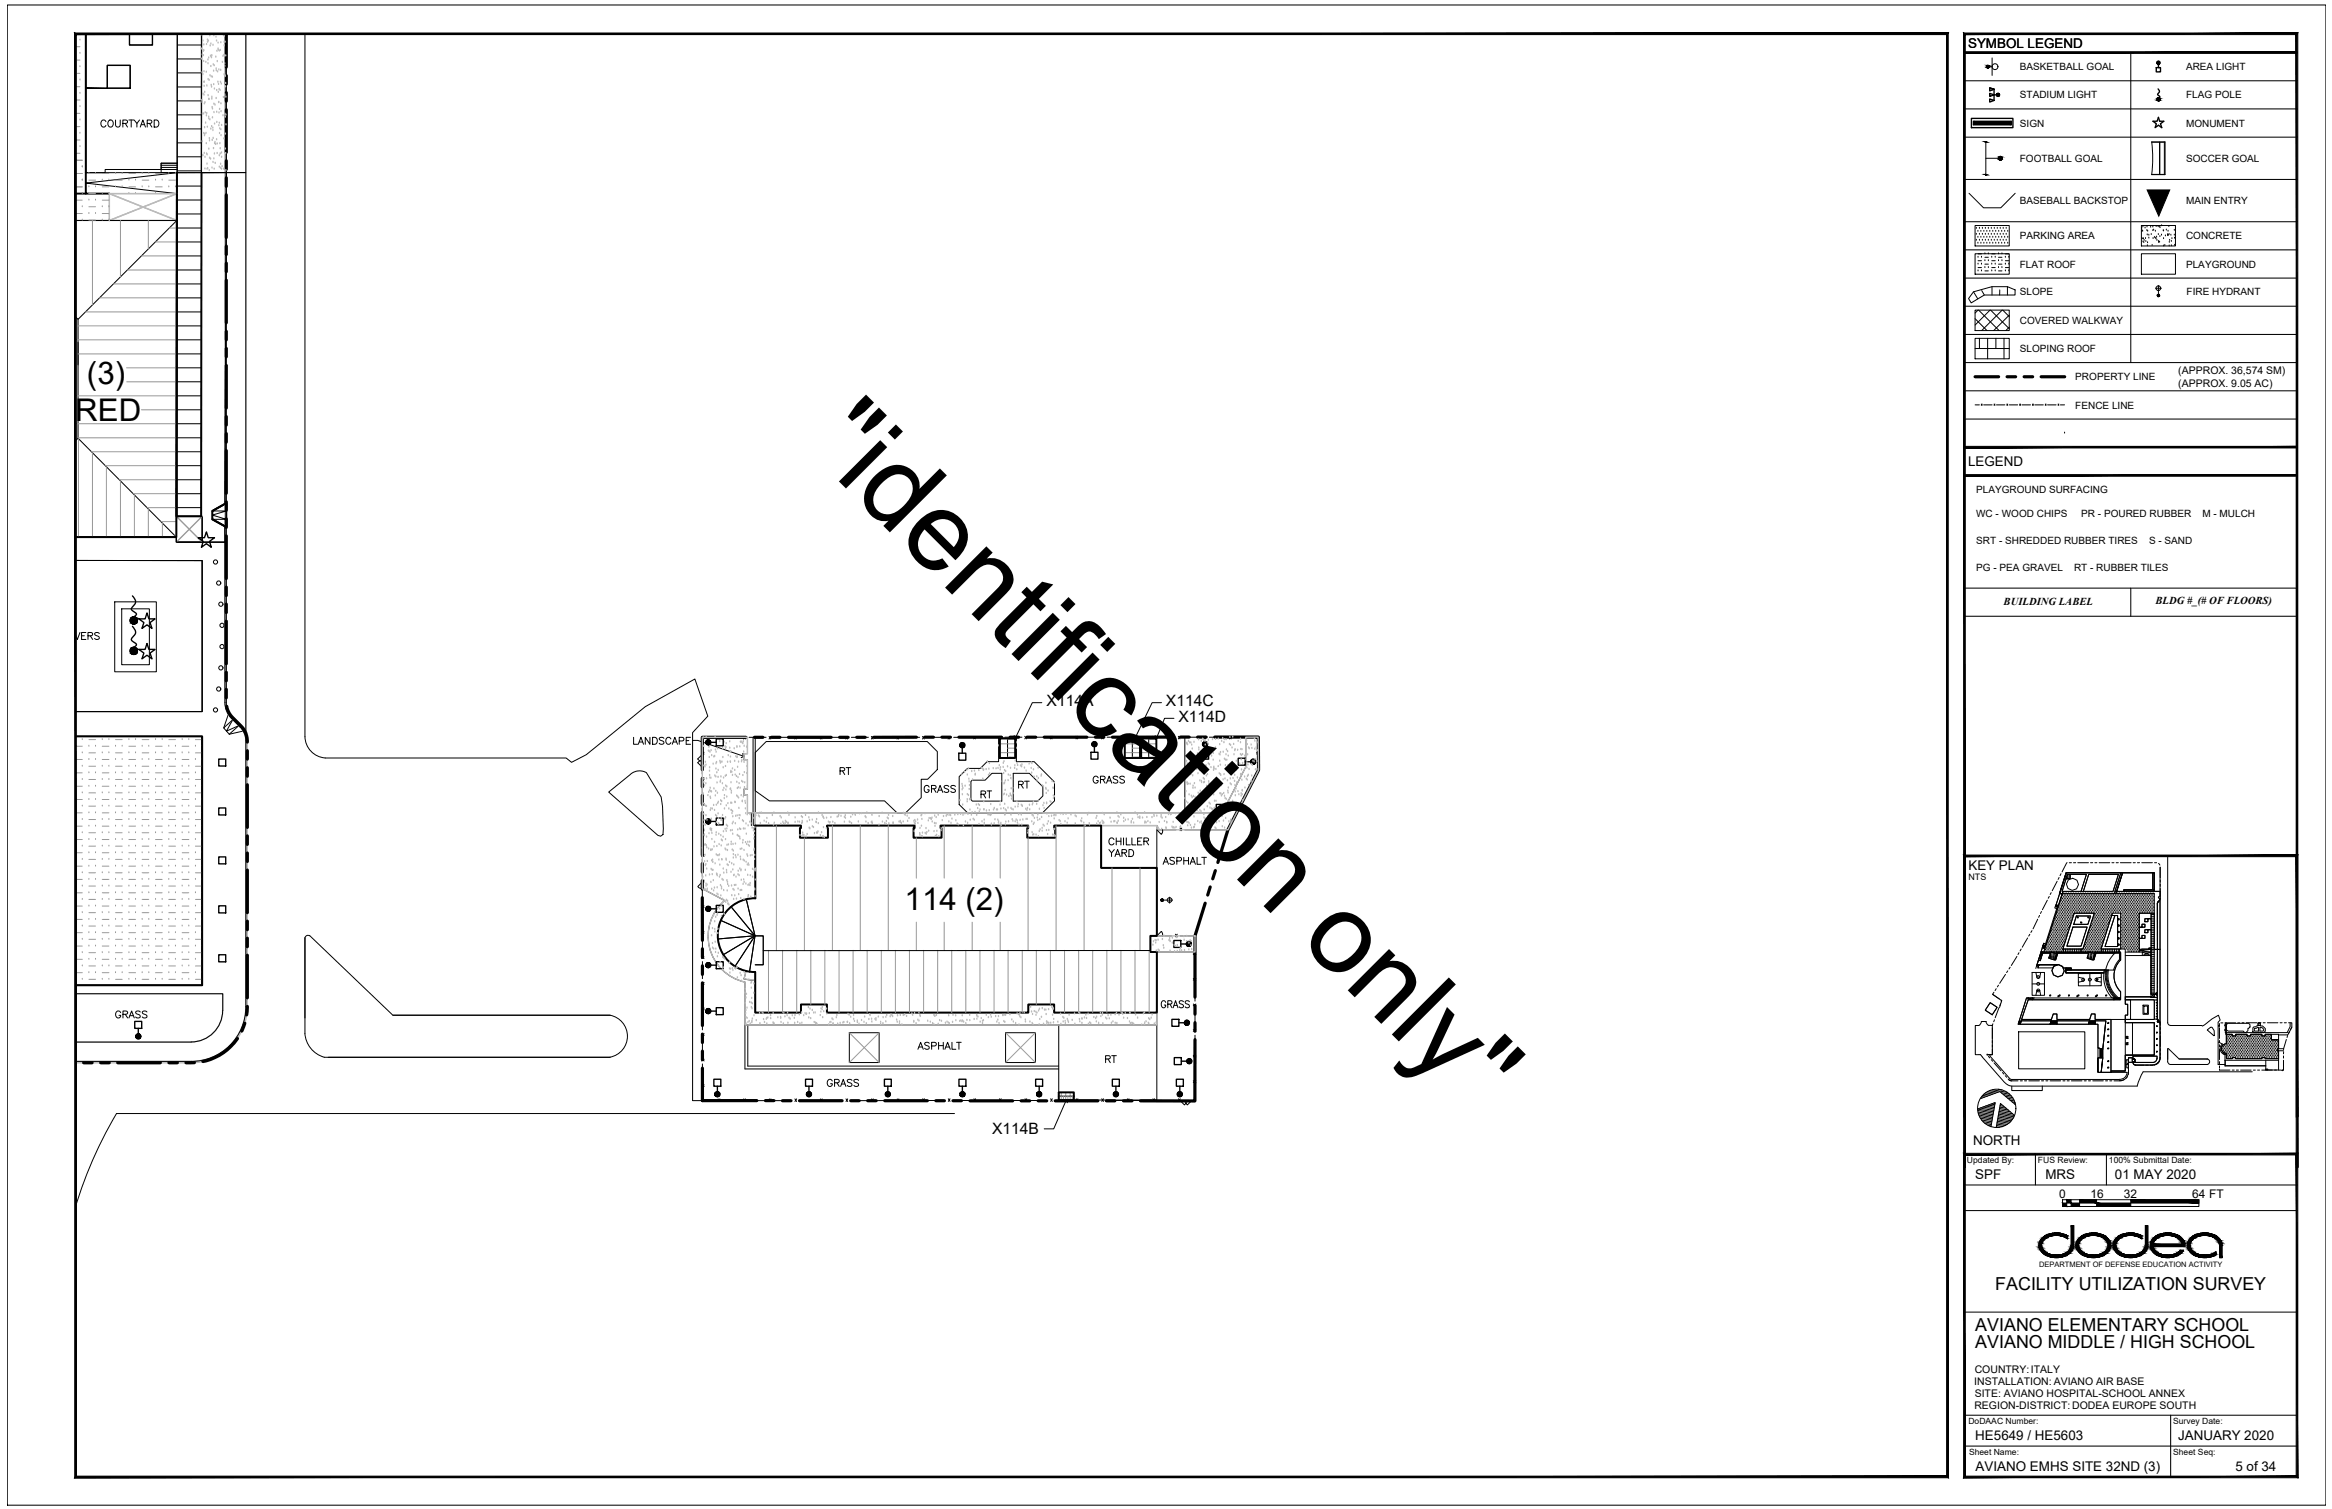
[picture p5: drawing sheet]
<svg xmlns="http://www.w3.org/2000/svg" width="432mm" height="279mm" viewBox="0 0 432 279" stroke-linecap="round" stroke-linejoin="round" font-family="sans-serif">
<defs><g id="words">
<text font-size="20.8" x="149.1" y="82.9" transform="rotate(45 149.1 82.9)">&quot;identification only&quot;</text>
<g font-size="5.8">
<text x="4.8" y="71.2">151 (3)</text>
<text x="2" y="78">SHARED</text>
<text x="167.5" y="168.5">114 (2)</text>
</g>
<g font-size="4.4">
<text x="154.5" y="144.6">RT</text>
<text x="201.4" y="146.4">GRASS</text>
<text x="20.5" y="189.8">GRASS</text>
</g>
<g font-size="4" fill="#b9b9b9">
<text x="170.4" y="147.8">GRASS</text>
<text x="180.6" y="148.9">RT</text>
<text x="187.7" y="147.1">RT</text>
<text x="214.1" y="187.7">GRASS</text>
</g>
<g font-size="4">
<text x="169" y="195.4">ASPHALT</text>
<text x="203.9" y="197.9">RT</text>
</g>
<g font-size="3.3">
<text x="369.5" y="238.9">FACILITY UTILIZATION SURVEY</text>
<text x="365.8" y="246.4">AVIANO ELEMENTARY SCHOOL</text>
<text x="365.8" y="249.6">AVIANO MIDDLE / HIGH SCHOOL</text>
</g>
<g font-size="2.9">
<text x="193.8" y="130.8">X114A</text>
<text x="215.9" y="130.8">X114C</text>
<text x="218.2" y="133.7">X114D</text>
<text x="183.7" y="209.9">X114B</text>
</g>
<g font-size="2.5">
<text x="364.4" y="8.9">SYMBOL LEGEND</text>
<text x="364.4" y="86.3">LEGEND</text>
<text x="364.5" y="161">KEY PLAN</text>
<text x="365.3" y="211.9">NORTH</text>
<text x="365.8" y="218.3">SPF</text>
<text x="378.7" y="218.3">MRS</text>
<text x="391.6" y="218.3">01 MAY 2020</text>
<text x="365.8" y="266.6">HE5649 / HE5603</text>
<text x="403.3" y="266.6">JANUARY 2020</text>
<text x="365.8" y="272.3">AVIANO EMHS SITE 32ND (3)</text>
<text x="413.9" y="272.3">5 of 34</text>
</g>
<g font-size="2.2">
<text x="381.3" y="221.7">0</text>
<text x="387.1" y="221.7">16</text>
<text x="393.3" y="221.7">32</text>
<text x="405.9" y="221.7">64 FT</text>
</g>
<g font-size="2">
<text x="371" y="112">BUILDING LABEL</text>
<text x="399.1" y="111.9">BLDG #_(# OF FLOORS)</text>
</g>
<g font-size="1.9">
<text x="374" y="13">BASKETBALL GOAL</text>
<text x="404.8" y="13">AREA LIGHT</text>
<text x="374" y="18.2">STADIUM LIGHT</text>
<text x="374" y="23.4">SIGN</text>
<text x="404.8" y="18.2">FLAG POLE</text>
<text x="404.8" y="23.4">MONUMENT</text>
<text x="374" y="30">FOOTBALL GOAL</text>
<text x="404.8" y="30">SOCCER GOAL</text>
<text x="374" y="37.8">BASEBALL BACKSTOP</text>
<text x="404.8" y="37.8">MAIN ENTRY</text>
<text x="374" y="44.3">PARKING AREA</text>
<text x="404.8" y="44.3">CONCRETE</text>
<text x="374" y="49.5">FLAT ROOF</text>
<text x="404.8" y="49.5">PLAYGROUND</text>
<text x="374" y="60">COVERED WALKWAY</text>
<text x="374" y="54.7">SLOPE</text>
<text x="404.9" y="54.7">FIRE HYDRANT</text>
<text x="374" y="65.2">SLOPING ROOF</text>
<text x="384.3" y="70.4">PROPERTY LINE</text>
<text x="403.3" y="69.3">(APPROX. 36,574 SM)</text>
<text x="403.3" y="71.6">(APPROX. 9.05 AC)</text>
<text x="384.3" y="75.6">FENCE LINE</text>
<text x="365.9" y="91.3">PLAYGROUND SURFACING</text>
<text x="365.9" y="95.8">WC - WOOD CHIPS</text>
<text x="385.4" y="95.8">PR - POURED RUBBER</text>
<text x="407.8" y="95.8">M - MULCH</text>
<text x="365.9" y="100.7">SRT - SHREDDED RUBBER TIRES</text>
<text x="397.9" y="100.7">S - SAND</text>
<text x="365.9" y="105.6">PG - PEA GRAVEL</text>
<text x="384" y="105.6">RT - RUBBER TILES</text>
<text x="365.6" y="256.4">INSTALLATION: AVIANO AIR BASE</text>
<text x="365.6" y="254.2">COUNTRY:ITALY</text>
<text x="365.6" y="260.9">REGION-DISTRICT: DODEA EUROPE SOUTH</text>
<text x="365.6" y="258.6">SITE: AVIANO HOSPITAL-SCHOOL ANNEX</text>
</g>
<text font-size="1.7" x="364.5" y="162.9">NTS</text>
<g font-size="1.6">
<text x="364.2" y="215.3">Updated By:</text>
<text x="377.4" y="215.3">FUS Review:</text>
<text x="390.5" y="215.3">100% Submittal Date:</text>
<text x="364.5" y="263.6">DoDAAC Number:</text>
<text x="402.4" y="263.6">Survey Date:</text>
<text x="364.6" y="269.3">Sheet Name:</text>
<text x="402.4" y="269.3">Sheet Seq:</text>
</g>
<text font-size="1.4" x="377.6" y="234.6">DEPARTMENT OF DEFENSE EDUCATION ACTIVITY</text>
</g></defs>
<!-- layer: C-WALK -->
<g fill="none" stroke="#000" stroke-width=".19">
<path d="M24 6.3v2h4.2v-2M32.8 6.3v23.9h-3v1.2h-10.3v.6h-3.6v-15.7h8.2v-4.2h-4.2v4.2h-4v-10v25.7h16.9l-.1 63.6h4.7v4.8h-4.7v-.9h-18.7M32.8 8.3h4.4M32.8 10.9h4.4M32.8 13.5h4.4M32.8 16.1h4.4M32.8 18.7h4.4M37.3 6.3v25.7h4.6l-.1-25.7M29.8 30.2h3v1.8h-3zM29.8 30.6h3M29.8 31h3M29.8 31.4h3"/>
<path d="M32.7 37h4.5M32.7 39.6h4.5M32.8 32l-16.9 1.9 16.9 1.9M32.8 32h9.1l-.3 61.3-2.3 1.3v1.6l2.3 1.2v3h-4.2v-4.8h-4.6zM32.8 21.3h4.4M32.8 23.9h4.4M32.8 26.5h4.4M32.8 29h4.4M32.8 31.6h4.4M32.8 34.5h4.4M32.7 42.2h4.5M32.7 44.8h4.5"/>
<path d="M32.7 47.4h4.5M32.7 50h4.5M32.7 52.6h4.5M32.7 55.2h4.5M32.7 57.8h4.5M32.7 60.3h4.5M32.7 62.9h4.5M32.7 65.5h4.5M32.7 68.1h4.5M32.7 70.7h4.5M32.7 73.3h4.5M32.7 75.9h4.5"/>
<path d="M32.7 78.5h4.5M14 99.5h18.7v.9h4.7M14 99.5h18.7v.9h8.9v29.7a4.1 4.1 0 0 0 1.3 2.9l1.6 1.6M32.7 81.1h4.5M32.7 83.6h4.5M32.7 86.2h4.5M32.7 88.8h4.5M32.7 91.4h4.5M32.7 94h4.5M39.3 94.6h2.6l-2.6 .8 2.6 .8h-2.6M41.6 97.4h.3M41.6 93.3h.3"/>
<path d="M14 103.8h23.4v28h-23.4M14 136.3h23.4v46.1h-23.4M42.5 132.1l-.2 .2-.9 2.5M43.1 133.3l-1.2 2.1 2.3-1M43.3 133.1l-1.9 1.7 1.1 1.1M44.4 134.2l-1.9 1.7M44.5 134.6l.7 1.2 .3 1.4v49.2a10.1 10.1 0 0 1-10.1 10.1h-21.4M45.2 135.2l-.1 .2-2.6 .5M139.4 136.5v14M139.8 136.5v16.4M219.4 136.5v14M230.7 136.5v5.5l-4.4 8.5h-87.9v-3.3h-.7v-1.1h.7v-5.4h-.7v-1.2h.7v-3"/>
<path d="M139.1 150.5v2.4M139.5 150.5v2.4M139.8 152.9h8.5v.4h-.2v1.8h5.2v-1.8h-.2v-.4h16.2v.4h-.1v1.8h5.1v-1.8h-.1v-.4h16.2v.4h-.2v1.8h5.2v-1.8h-.2v-.4h8.7v7.8h10.3v12.6h-1.2v3h1.2v11.2h-19v-1.5h-4.8v1.5h-37.3v-1.5h-4.8v1.5h-8.5v-7.5a6.8 6.8 0 0 1-6.9-6.9 6.8 6.8 0 0 1 7-6.8zM177.6 143.8l1.5-1.5h2.4l1.3-1.3h2.1v-4.4h3.3v4.4h3.3l3.8 3.8v3.5l-2.2 2.2h-14l-1.5-1.5zM203.9 152.9h10.3v7.8h-10.3zM56.5 173.6v14.9M130 164.5l4.2 2.2a8.7 8.7 0 0 0-2.8 8.7 8.7 8.7 0 0 0 6.5 6.4M138.1 179.9l-.4 1.3 2.1 .3M139.8 173.3h1.5v5.3h-1.5M214.2 173.3h-1.2v3h8.3M14 184h27.2v3.1a5.8 5.8 0 0 1-5.8 5.8h-21.4M137.9 181.9v16h58.1"/>
<path d="M137.9 189.8h76.3M138.5 189.8v7.6h57.5M214.2 187.5v16.2h-18.2v-13.9M128.2 203.8h1.9"/>
</g>
<!-- layer: C-EQPT -->
<g fill="none" stroke="#000" stroke-width=".19">
<path d="M215.2 166.7h1.9M216.6 166.1v1.1"/>
<circle cx="39.9" cy="104.1" r=".39"/>
<circle cx="40.5" cy="108" r=".39"/>
<circle cx="40.9" cy="111.9" r=".39"/>
<circle cx="41.1" cy="119.7" r=".39"/>
<circle cx="41.1" cy="115.8" r=".39"/>
<circle cx="39.9" cy="131.4" r=".39"/>
<circle cx="40.5" cy="127.6" r=".39"/>
<circle cx="40.9" cy="123.7" r=".39"/>
<circle cx="216.6" cy="166.6" r=".43"/>
</g>
<!-- layer: C-ROOF -->
<g fill="none" stroke="#000" stroke-width=".36">
<path d="M15.9 6.3v29.5h4.3M14 35.8h1.9M32.8 32l-.1 63.6h4.5l.1-63.6M32.8 35.8l-.1 63.7h-18.7M39.3 94.6l2.3-1.3h.3v4.1h-.3l-2.3-1.2zM39.3 96.2l2.3 1.2M41.6 93.3l-2.3 1.3M14 136.3h23.4v46.1h-23.4M185.1 136.7h2.9v3.6h-2.9zM208.3 136.7h2.8v3.6h-2.8zM211.3 136.7h2.8v3.6h-2.8zM139.8 152.9h8.5v.4h-.2v1.8h5.2v-1.8h-.2v-.4h16.2v.4h-.1v1.8h5.1v-1.8h-.1v-.4h16.2v.4h-.2v1.8h5.2v-1.8h-.2v-.4h8.7v7.8h10.3v12.6h-1.2v3h1.2v11.2h-19v-1.5h-4.8v1.5h-37.3v-1.5h-4.8v1.5h-8.5v-7.5a6.8 6.8 0 0 1-6.9-6.9 6.8 6.8 0 0 1 7-6.8z"/>
<path d="M196 202.3h2.8v1.4h-2.8z"/>
</g>
<!-- layer: PLANTER -->
<path d="M19.9 12.1h4.2v4.2h-4.2zM24 6.3v2h4.2v-2M40.5 158.7h1.3v1.2h-1.3zM40.5 149.6h1.3v1.3h-1.3zM40.5 140.5h1.3v1.3h-1.3zM40.5 176.8h1.3v1.3h-1.3zM40.5 167.7h1.3v1.3h-1.3z" fill="none" stroke="#000" stroke-width=".25"/>
<!-- layer: BUILDING DIVIDE -->
<path d="M32.8 35.8l-12.6 5h12.5l-12.5-5 12.5 5M32.8 35.8h-12.6v5M32.8 35.8l-12.6 5M14 40.8h6.2M32.7 99.5v-3.9l4.7 4.8M37.4 95.6l-4.7 4.8" fill="none" stroke="#b9b9b9" stroke-width=".25"/>
<!-- layer: CURB -->
<path d="M41.6 6.3v123.8a4.1 4.1 0 0 0 1.3 2.9l1.6 1.6M41.9 6.3v123.8l.3 1.5 .8 1.2M45.5 6.3v129.5M43 132.8l1.7 1.6M44.5 134.6l.7 1.2 .3 1.4v49.2a10.1 10.1 0 0 1-10.1 10.1h-21.4M44.6 134.4l.9 1.3 .3 1.5v49.2a10.4 10.4 0 0 1-10.4 10.4h-21.4" fill="none" stroke="#b9b9b9" stroke-width=".25"/>
<!-- layer: C-ROAD -->
<path d="M41.9 6.3v25.7h3.6v-25.7M56.5 6.3v130.1a4.1 4.1 0 0 0 3.7 3.9h44.6l1 .9 2.8-1.5 10.9-8.9 9.2-5.1 2.4 6.9-2.9 3.1v68.1M43 132.8l-.8-1.2-.3-1.5v-98.1h3.6v103.8l-.9-1.4M43 132.8l1.7 1.6M112.7 146.7l3.9-3.2a2.56 2.56 0 0 1 3.1-.4l2.7 4.5 .3 1.7 .1 4.2v1l-.5 .3-.5-.1zM56.5 173.7l.3-.5 .6 .1 15.3 14.7h40.3M56.5 173.7v17.6a4.9 4.9 0 0 0 3.5 4.4l53 .1M72.7 188h40.3M113 188a3.9 3.9 0 0 1 3.2 3.9 3.9 3.9 0 0 1-3.2 3.8M176.7 206.2h-155.1a78 78 0 0 0-7.6 17.3" fill="none" stroke="#000" stroke-width=".19"/>
<!-- layer: C-GRSS-AREA -->
<path d="M14 184h27.2v3.1a5.8 5.8 0 0 1-5.8 5.8h-21.4" fill="none" stroke="#b9b9b9" stroke-width=".25"/>
<!-- layer: C-ROOF-NOT DODDS -->
<path d="M32.8 6.3l-.1 89.3h4.5l.2-89.3M22.5 112.7h5.2v10.4h-5.2zM157.3 191.2h5.5v5.5h-5.5zM186.2 191.2h5.5v5.5h-5.5z" fill="none" stroke="#000" stroke-width=".19"/>
<!-- layer: C-TEXT -->
<g fill="none" stroke="#000" stroke-width=".19">
<path d="M19.6 22.5a.48 .48 0 0 0-.5-.3 .48 .48 0 0 0-.4 .5 .53 .53 0 0 0 .2 .7 .53 .53 0 0 0 .7-.2M20.1 22.4a.6 .6 0 0 1 .8 .1 .6 .6 0 0 1-.1 .8 .6 .6 0 0 1-.8-.1 .6 .6 0 0 1 .1-.8zM21.4 22.2v.9a.44 .44 0 0 0 .4 .4 .44 .44 0 0 0 .5-.4v-.9M22.7 22.9l.8-.1 .1-.2v-.3l-.9-.1v1.3M23.2 22.9l.4 .6M23.9 22.2h.8M24.3 22.2v1.3M24.8 22.2l.6 .7v.6M25.8 22.2l-.4 .7M26 23.5l.5-1.3 .4 1.3M26.2 23.1h.6M27.3 22.9l.7-.1 .1-.2v-.3l-.8-.1v1.3"/>
<path d="M27.7 22.9l.4 .6M28.5 22.2h.5a.71 .71 0 0 1 .4 .7 .71 .71 0 0 1-.4 .6h-.5zM14.8 117.1l-.5 1.3-.3-.8M15.1 117.7h.5M15.9 117.1h-.8v1.3h.8M16.3 117.7h.7l.2-.2-.1-.3-.8-.1v1.3M16.7 117.7l.5 .7M18.4 117.3l-.3-.2-.6 .2 .1 .3 .7 .2 .1 .2v.2l-.3 .2-.6-.2M117.3 136.5v1.3h.8M118.2 137.8l.5-1.3 .5 1.3M118.4 137.4h.6M120.3 136.5v1.3l-.8-1.3v1.3"/>
<path d="M120.8 136.5h.5a.68 .68 0 0 1 .4 .7 .68 .68 0 0 1-.4 .6h-.5zM122.9 136.7l-.3-.2-.5 .2 .1 .3 .7 .4v.2l-.3 .2-.5-.2M124.2 136.8a.48 .48 0 0 0-.5-.3 .48 .48 0 0 0-.4 .5v.3a.48 .48 0 0 0 .4 .5 .48 .48 0 0 0 .5-.3M124.5 137.8l.5-1.3 .4 1.3M124.7 137.4h.6M125.8 137.2l.7-.1 .1-.3-.3-.3h-.5v1.3M127.1 137.1h.4M127.9 136.5h-.8v1.3h.8M205.3 157.3l.5 .6v.7M206.3 155.5a.48 .48 0 0 0-.6-.4 .48 .48 0 0 0-.4 .6 .53 .53 0 0 0 .3 .7 .53 .53 0 0 0 .7-.3M206.3 157.3l-.5 .6M206.5 158.6l.4-1.3 .5 1.3"/>
<path d="M206.6 158.2h.6M206.7 155.1v1.3M206.7 155.8h.9M207.6 155.1v1.3M207.7 157.9h.8l.1-.2-.1-.3-.8-.1v1.3M208 155.1v1.3M208.2 157.9l.4 .7M208.5 155.1v1.3h.8M209 157.3h.5a.68 .68 0 0 1 .4 .6 .68 .68 0 0 1-.4 .7h-.5zM209.6 155.1v1.3h.7M210.6 155.8h.5M211.4 155.1h-.8v1.3h.8"/>
<path d="M211.8 155.8l.7-.1 .2-.2-.1-.2-.8-.2v1.3M212.2 155.8l.5 .6M215.6 159.6h.6M217.5 158.9l-.3-.2-.6 .2 .1 .3 .7 .3 .1 .3a.54 .54 0 0 1-.9 0M217.9 159.4h.7l.2-.2-.1-.4-.8-.1v1.3M219.2 158.7v1.3M219.2 159.4h.9M220.1 158.7v1.3M220.5 159.6h.7M221.7 158.7v1.3h.7M222.5 158.7h.9M223 158.7v1.3"/>
<path d="M215.4 160l.5-1.3 .5 1.3M220.4 160l.5-1.3 .5 1.3M154.1 200.2a.48 .48 0 0 0-.5-.4 .48 .48 0 0 0-.4 .6 .53 .53 0 0 0 .2 .7 .53 .53 0 0 0 .7-.3v-.1h-.3M154.5 200.5l.8-.1 .1-.2-.1-.2-.8-.2v1.4M155 200.5l.4 .7M155.7 201.2l.4-1.4 .5 1.4M155.8 200.7h.7M157.7 200l-.3-.2-.5 .2 .1 .4 .7 .3v.3l-.3 .2-.5-.2M159 200a.49 .49 0 0 0-.5-.2 .49 .49 0 0 0-.4 .4l.1 .2 .6 .2 .2 .4a.56 .56 0 0 1-.9 0"/>
</g>
<!-- layer: MISC PAVED AREA -->
<path d="M21.2 111.4h7.7v13h-7.7z" fill="none" stroke="#000" stroke-width=".19"/>
<!-- layer: C-ROOF-PATT -->
<g fill="none" stroke="#979797" stroke-width=".19">
<path d="M14 8.7h.8M14 16.1h.8M14 18.5h.8M14.3 11.1h.5M14.3 13.6h.5M14.8 7.4h.1M14.8 9.9h.1M14.8 12.4h.1M14.8 14.8h.1M14.8 17.3h.1M14.8 19.7h.1M14 30.9h.1"/>
<path d="M14 33.4h.1M14 35.8h.1M14 38.3h.1M14 21h.8M14 23.4h.8M14 25.9h.8M14 28.4h.8M14 29.7h1.2M14 37.1h1.2M14 39.5h1.2M14.8 22.2h.1M14.8 24.7h.1"/>
<path d="M14.8 27.1h.1M15.2 30.9h.1M15.2 33.4h.1M15.2 35.8h.1M15.2 38.3h.1M15.2 32.1h-1.2M15.2 34.6h-1.2M16.5 32.1h.1M16.5 34.6h.1M16.5 33.4h1.2M16.5 35.8h1.2M16.5 35.8h.1"/>
<path d="M16.5 37.1h.1M16.5 39.5h.1M16.5 38.3h1.2M17.7 32.1h.1M17.7 34.6h.1M17.7 37.1h.1M17.7 39.5h.1M18.9 33.4h.1M18.9 35.8h.1M18.9 38.3h.1M18.9 32.1h1.3M18.9 34.6h1.3"/>
<path d="M18.9 37.1h1.3M18.9 39.5h1.3M20.2 33.4h.1M20.2 35.8h.1M20.2 38.3h.1M21.4 32.1h.1M21.4 34.6h.1M21.4 33.4h1.2M21.4 35.8h.2M22.1 35.8h.5M22.6 32.1h.1M22.6 34.6h.1"/>
<path d="M23.9 33.4h.1M23.9 35.8h.1M23.9 32.1h1.2M23.9 34.6h1.2M25.1 33.4h.1M25.1 35.8h.1M26.3 32.1h.1M26.3 34.6h.1M26.3 33.4h1.3M26.3 35.8h.9M27.6 32.1h.1M27.6 34.6h.1"/>
<path d="M28.8 33.4h.1M28.8 35.8h.1M28.8 32.1h1.2M28.8 34.6h1.2M30 33.4h.1M30 35.8h.1M31.3 32.1h.1M31.3 34.6h.1M31.3 33.4h1.2M31.3 35.8h1.2M32.5 32.1h.1M32.5 34.6h.1"/>
<path d="M14 40.8h.1M15.2 40.8h.1M15.8 57.8h16.9M16.5 40.8h1.2M17.1 40.8v15.7M18.4 55.2h14.3M18.9 40.8h.1M20.2 40.8h.1M21 52.6h11.7M22.3 40.8v10.5M23.6 50h9.1M26.2 47.4h6.5"/>
<path d="M27.5 40.8v5.3M28.8 44.8h3.9M31.4 42.2h1.3M32.7 40.8v.1M14 62.9h18.7M14 73.3h18.7M14 78.5h18.7M14.4 60.3h18.3M14.4 65.5h18.3M23.4 68.1h9.3M23.5 70.7h9.2M26.2 75.9h6.5"/>
<path d="M14.4 81.1h18.3M14.5 81.2v18.3M16.9 83.6h15.8M17.1 83.8v15.7M19.5 86.2h13.2M19.7 86.4v13.1M22.1 88.8h10.6M22.3 89v10.5M24.7 91.4h8M24.9 91.6v7.9M27.2 94h5.5M27.5 94.2v5.3"/>
<path d="M29.8 96.6h2.9M30.1 96.9v2.6M32.4 99.2h.3M32.7 99.5h.1M32.7 95.6l4.7 4.8M37.4 95.6l-4.7 4.8M14 136.9h.1M14 139.4h.1M14 138.2h1.2M15.2 136.9h.1M15.2 139.4h.1M16.5 138.2h.1"/>
<path d="M16.5 136.9h1.2M16.5 139.4h1.2M17.7 138.2h.1M18.9 136.9h.1M18.9 139.4h.1M18.9 138.2h1.3M20.2 136.9h.1M20.2 139.4h.1M21.4 138.2h.1M21.4 136.9h1.2M21.4 139.4h1.2M22.6 138.2h.1"/>
<path d="M23.9 136.9h.1M23.9 139.4h.1M23.9 138.2h1.2M25.1 136.9h.1M25.1 139.4h.1M26.3 138.2h.1M26.3 136.9h1.3M26.3 139.4h1.3M27.6 138.2h.1M28.8 136.9h.1M28.8 139.4h.1M28.8 138.2h1.2"/>
<path d="M30 136.9h.1M30 139.4h.1M31.3 138.2h.1M31.3 136.9h1.2M31.3 139.4h1.2M32.5 138.2h.1M33.7 136.9h.1M33.7 139.4h.1M33.7 138.2h1.3M35 136.9h.1M35 139.4h.1M36.2 138.2h.1"/>
<path d="M36.2 136.9h1.2M36.2 139.4h1.2M37.4 138.2h.1M185.1 139.4h2.9M185.1 137.7h2.9M186.6 136.9h1.4M186.6 138.5h1.4M208.5 139.4h2.6M208.5 137.7h2.6M209.7 136.9h1.4M209.7 138.5h1.4M211.3 139.4h2.8"/>
<path d="M211.3 137.7h2.8M212.7 136.9h1.4M212.7 138.5h1.4M14 141.9h.1M14 144.3h.1M14 146.8h.1M14 149.3h.1M14 151.7h.1M14 154.2h.1M14 156.7h.1M14 159.1h.1M14 140.6h1.2"/>
<path d="M14 143.1h1.2M14 145.6h1.2M14 148h1.2M14 150.5h1.2M14 153h1.2M14 155.4h1.2M14 157.9h1.2M15.2 141.9h.1M15.2 144.3h.1M15.2 146.8h.1M15.2 149.3h.1M15.2 151.7h.1"/>
<path d="M15.2 154.2h.1M15.2 156.7h.1M15.2 159.1h.1M16.5 140.6h.1M16.5 143.1h.1M16.5 145.6h.1M16.5 148h.1M16.5 150.5h.1M16.5 153h.1M16.5 155.4h.1M16.5 157.9h.1M16.5 141.9h1.2"/>
<path d="M16.5 144.3h1.2M16.5 146.8h1.2M16.5 149.3h1.2M16.5 151.7h1.2M16.5 154.2h1.2M16.5 156.7h1.2M16.5 159.1h1.2M17.7 140.6h.1M17.7 143.1h.1M17.7 145.6h.1M17.7 148h.1M17.7 150.5h.1"/>
<path d="M17.7 153h.1M17.7 155.4h.1M17.7 157.9h.1M18.9 141.9h.1M18.9 144.3h.1M18.9 146.8h.1M18.9 149.3h.1M18.9 151.7h.1M18.9 154.2h.1M18.9 156.7h.1M18.9 159.1h.1M18.9 140.6h1.3"/>
<path d="M18.9 143.1h1.3M18.9 145.6h1.3M18.9 148h1.3M18.9 150.5h1.3M18.9 153h1.3M18.9 155.4h1.3M18.9 157.9h1.3M20.2 141.9h.1M20.2 144.3h.1M20.2 146.8h.1M20.2 149.3h.1M20.2 151.7h.1"/>
<path d="M20.2 154.2h.1M20.2 156.7h.1M20.2 159.1h.1M21.4 140.6h.1M21.4 143.1h.1M21.4 145.6h.1M21.4 148h.1M21.4 150.5h.1M21.4 153h.1M21.4 155.4h.1M21.4 157.9h.1M21.4 141.9h1.2"/>
<path d="M21.4 144.3h1.2M21.4 146.8h1.2M21.4 149.3h1.2M21.4 151.7h1.2M21.4 154.2h1.2M21.4 156.7h1.2M21.4 159.1h1.2M22.6 140.6h.1M22.6 143.1h.1M22.6 145.6h.1M22.6 148h.1M22.6 150.5h.1"/>
<path d="M22.6 153h.1M22.6 155.4h.1M22.6 157.9h.1M23.9 141.9h.1M23.9 144.3h.1M23.9 146.8h.1M23.9 149.3h.1M23.9 151.7h.1M23.9 154.2h.1M23.9 156.7h.1M23.9 159.1h.1M23.9 140.6h1.2"/>
<path d="M23.9 143.1h1.2M23.9 145.6h1.2M23.9 148h1.2M23.9 150.5h1.2M23.9 153h1.2M23.9 155.4h1.2M23.9 157.9h1.2M25.1 141.9h.1M25.1 144.3h.1M25.1 146.8h.1M25.1 149.3h.1M25.1 151.7h.1"/>
<path d="M25.1 154.2h.1M25.1 156.7h.1M25.1 159.1h.1M26.3 140.6h.1M26.3 143.1h.1M26.3 145.6h.1M26.3 148h.1M26.3 150.5h.1M26.3 153h.1M26.3 155.4h.1M26.3 157.9h.1M26.3 141.9h1.3"/>
<path d="M26.3 144.3h1.3M26.3 146.8h1.3M26.3 149.3h1.3M26.3 151.7h1.3M26.3 154.2h1.3M26.3 156.7h1.3M26.3 159.1h1.3M27.6 140.6h.1M27.6 143.1h.1M27.6 145.6h.1M27.6 148h.1M27.6 150.5h.1"/>
<path d="M27.6 153h.1M27.6 155.4h.1M27.6 157.9h.1M28.8 141.9h.1M28.8 144.3h.1M28.8 146.8h.1M28.8 149.3h.1M28.8 151.7h.1M28.8 154.2h.1M28.8 156.7h.1M28.8 159.1h.1M28.8 140.6h1.2"/>
<path d="M28.8 143.1h1.2M28.8 145.6h1.2M28.8 148h1.2M28.8 150.5h1.2M28.8 153h1.2M28.8 155.4h1.2M28.8 157.9h1.2M30 141.9h.1M30 144.3h.1M30 146.8h.1M30 149.3h.1M30 151.7h.1"/>
<path d="M30 154.2h.1M30 156.7h.1M30 159.1h.1M31.3 140.6h.1M31.3 143.1h.1M31.3 145.6h.1M31.3 148h.1M31.3 150.5h.1M31.3 153h.1M31.3 155.4h.1M31.3 157.9h.1M31.3 141.9h1.2"/>
<path d="M31.3 144.3h1.2M31.3 146.8h1.2M31.3 149.3h1.2M31.3 151.7h1.2M31.3 154.2h1.2M31.3 156.7h1.2M31.3 159.1h1.2M32.5 140.6h.1M32.5 143.1h.1M32.5 145.6h.1M32.5 148h.1M32.5 150.5h.1"/>
<path d="M32.5 153h.1M32.5 155.4h.1M32.5 157.9h.1M33.7 141.9h.1M33.7 144.3h.1M33.7 146.8h.1M33.7 149.3h.1M33.7 151.7h.1M33.7 154.2h.1M33.7 156.7h.1M33.7 159.1h.1M33.7 140.6h1.3"/>
<path d="M33.7 143.1h1.3M33.7 145.6h1.3M33.7 148h1.3M33.7 150.5h1.3M33.7 153h1.3M33.7 155.4h1.3M33.7 157.9h1.3M35 141.9h.1M35 144.3h.1M35 146.8h.1M35 149.3h.1M35 151.7h.1"/>
<path d="M35 154.2h.1M35 156.7h.1M35 159.1h.1M36.2 140.6h.1M36.2 143.1h.1M36.2 145.6h.1M36.2 148h.1M36.2 150.5h.1M36.2 153h.1M36.2 155.4h.1M36.2 157.9h.1M36.2 141.9h1.2"/>
<path d="M36.2 144.3h1.2M36.2 146.8h1.2M36.2 149.3h1.2M36.2 151.7h1.2M36.2 154.2h1.2M36.2 156.7h1.2M36.2 159.1h1.2M37.4 140.6h.1M37.4 143.1h.1M37.4 145.6h.1M37.4 148h.1M37.4 150.5h.1"/>
<path d="M37.4 153h.1M37.4 155.4h.1M37.4 157.9h.1M143.8 152.9v23.1M148.9 155.1v20.9M154.1 152.9v23.1M159.3 152.9v23.1M164.5 152.9v23.1M169.7 155.1v7.5M174.8 152.9v9.7M180 152.9v9.7M185.2 152.9v9.7"/>
<path d="M186.6 140.2h1.4M190.4 152.9v.4M190.4 155.1v20.9M195.6 152.9v23.1M200.7 152.9v23.1M209.7 140.2h1.4M212.7 140.2h1.4M14 161.6h.1M14 164.1h.1M14 166.5h.1M14 169h.1M14 171.5h.1"/>
<path d="M14 173.9h.1M14 176.4h.1M14 178.9h.1M14 160.4h1.2M14 162.8h1.2M14 165.3h1.2M14 167.8h1.2M14 170.2h1.2M14 172.7h1.2M14 175.2h1.2M14 177.6h1.2M15.2 161.6h.1"/>
<path d="M15.2 164.1h.1M15.2 166.5h.1M15.2 169h.1M15.2 171.5h.1M15.2 173.9h.1M15.2 176.4h.1M15.2 178.9h.1M16.5 160.4h.1M16.5 162.8h.1M16.5 165.3h.1M16.5 167.8h.1M16.5 170.2h.1"/>
<path d="M16.5 172.7h.1M16.5 175.2h.1M16.5 177.6h.1M16.5 161.6h1.2M16.5 164.1h1.2M16.5 166.5h1.2M16.5 169h1.2M16.5 171.5h1.2M16.5 173.9h1.2M16.5 176.4h1.2M16.5 178.9h1.2M17.7 160.4h.1"/>
<path d="M17.7 162.8h.1M17.7 165.3h.1M17.7 167.8h.1M17.7 170.2h.1M17.7 172.7h.1M17.7 175.2h.1M17.7 177.6h.1M18.9 161.6h.1M18.9 164.1h.1M18.9 166.5h.1M18.9 169h.1M18.9 171.5h.1"/>
<path d="M18.9 173.9h.1M18.9 176.4h.1M18.9 178.9h.1M18.9 160.4h1.3M18.9 162.8h1.3M18.9 165.3h1.3M18.9 167.8h1.3M18.9 170.2h1.3M18.9 172.7h1.3M18.9 175.2h1.3M18.9 177.6h1.3M20.2 161.6h.1"/>
<path d="M20.2 164.1h.1M20.2 166.5h.1M20.2 169h.1M20.2 171.5h.1M20.2 173.9h.1M20.2 176.4h.1M20.2 178.9h.1M21.4 160.4h.1M21.4 162.8h.1M21.4 165.3h.1M21.4 167.8h.1M21.4 170.2h.1"/>
<path d="M21.4 172.7h.1M21.4 175.2h.1M21.4 177.6h.1M21.4 161.6h1.2M21.4 164.1h1.2M21.4 166.5h1.2M21.4 169h1.2M21.4 171.5h1.2M21.4 173.9h1.2M21.4 176.4h1.2M21.4 178.9h1.2M22.6 160.4h.1"/>
<path d="M22.6 162.8h.1M22.6 165.3h.1M22.6 167.8h.1M22.6 170.2h.1M22.6 172.7h.1M22.6 175.2h.1M22.6 177.6h.1M23.9 161.6h.1M23.9 164.1h.1M23.9 166.5h.1M23.9 169h.1M23.9 171.5h.1"/>
<path d="M23.9 173.9h.1M23.9 176.4h.1M23.9 178.9h.1M23.9 160.4h1.2M23.9 162.8h1.2M23.9 165.3h1.2M23.9 167.8h1.2M23.9 170.2h1.2M23.9 172.7h1.2M23.9 175.2h1.2M23.9 177.6h1.2M25.1 161.6h.1"/>
<path d="M25.1 164.1h.1M25.1 166.5h.1M25.1 169h.1M25.1 171.5h.1M25.1 173.9h.1M25.1 176.4h.1M25.1 178.9h.1M26.3 160.4h.1M26.3 162.8h.1M26.3 165.3h.1M26.3 167.8h.1M26.3 170.2h.1"/>
<path d="M26.3 172.7h.1M26.3 175.2h.1M26.3 177.6h.1M26.3 161.6h1.3M26.3 164.1h1.3M26.3 166.5h1.3M26.3 169h1.3M26.3 171.5h1.3M26.3 173.9h1.3M26.3 176.4h1.3M26.3 178.9h1.3M27.6 160.4h.1"/>
<path d="M27.6 162.8h.1M27.6 165.3h.1M27.6 167.8h.1M27.6 170.2h.1M27.6 172.7h.1M27.6 175.2h.1M27.6 177.6h.1M28.8 161.6h.1M28.8 164.1h.1M28.8 166.5h.1M28.8 169h.1M28.8 171.5h.1"/>
<path d="M28.8 173.9h.1M28.8 176.4h.1M28.8 178.9h.1M28.8 160.4h1.2M28.8 162.8h1.2M28.8 165.3h1.2M28.8 167.8h1.2M28.8 170.2h1.2M28.8 172.7h1.2M28.8 175.2h1.2M28.8 177.6h1.2M30 161.6h.1"/>
<path d="M30 164.1h.1M30 166.5h.1M30 169h.1M30 171.5h.1M30 173.9h.1M30 176.4h.1M30 178.9h.1M31.3 160.4h.1M31.3 162.8h.1M31.3 165.3h.1M31.3 167.8h.1M31.3 170.2h.1"/>
<path d="M31.3 172.7h.1M31.3 175.2h.1M31.3 177.6h.1M31.3 161.6h1.2M31.3 164.1h1.2M31.3 166.5h1.2M31.3 169h1.2M31.3 171.5h1.2M31.3 173.9h1.2M31.3 176.4h1.2M31.3 178.9h1.2M32.5 160.4h.1"/>
<path d="M32.5 162.8h.1M32.5 165.3h.1M32.5 167.8h.1M32.5 170.2h.1M32.5 172.7h.1M32.5 175.2h.1M32.5 177.6h.1M33.7 161.6h.1M33.7 164.1h.1M33.7 166.5h.1M33.7 169h.1M33.7 171.5h.1"/>
<path d="M33.7 173.9h.1M33.7 176.4h.1M33.7 178.9h.1M33.7 160.4h1.3M33.7 162.8h1.3M33.7 165.3h1.3M33.7 167.8h1.3M33.7 170.2h1.3M33.7 172.7h1.3M33.7 175.2h1.3M33.7 177.6h1.3M35 161.6h.1"/>
<path d="M35 164.1h.1M35 166.5h.1M35 169h.1M35 171.5h.1M35 173.9h.1M35 176.4h.1M35 178.9h.1M36.2 160.4h.1M36.2 162.8h.1M36.2 165.3h.1M36.2 167.8h.1M36.2 170.2h.1"/>
<path d="M36.2 172.7h.1M36.2 175.2h.1M36.2 177.6h.1M36.2 161.6h1.2M36.2 164.1h1.2M36.2 166.5h1.2M36.2 169h1.2M36.2 171.5h1.2M36.2 173.9h1.2M36.2 176.4h1.2M36.2 178.9h1.2M37.4 160.4h.1"/>
<path d="M37.4 162.8h.1M37.4 165.3h.1M37.4 167.8h.1M37.4 170.2h.1M37.4 172.7h.1M37.4 175.2h.1M37.4 177.6h.1M142.3 176v11.5M144.9 176v11.5M147.5 176v11.5M150.1 176v10M152.7 176v10"/>
<path d="M155.4 176v11.5M158 176v11.5M160.6 176v11.5M163.2 176v11.5M165.8 176v11.5M168.4 176v11.5M169.7 170.7v5.3M171 176v11.5M173.6 176v11.5M174.8 170.7v5.3M176.2 176v11.5M178.8 176v11.5"/>
<path d="M180 170.7v5.3M181.5 176v11.5M184.1 176v11.5M185.2 170.7v5.3M186.7 176v11.5M189.3 176v11.5M191.9 176v10M194.5 176v10M197.1 176v11.5M199.7 176v11.5M202.3 176v11.5M204.9 176v11.5"/>
<path d="M205.9 160.7v15.3M207.6 176v11.5M210.2 176v11.5M211.1 160.7v15.3M212.8 176v11.5M14 181.3h.1M14 180.1h1.2M15.2 181.3h.1M16.5 180.1h.1M16.5 181.3h1.2M17.7 180.1h.1M18.9 181.3h.1"/>
<path d="M18.9 180.1h1.3M20.2 181.3h.1M21.4 180.1h.1M21.4 181.3h1.2M22.6 180.1h.1M23.9 181.3h.1M23.9 180.1h1.2M25.1 181.3h.1M26.3 180.1h.1M26.3 181.3h1.3M27.6 180.1h.1M28.8 181.3h.1"/>
<path d="M28.8 180.1h1.2M30 181.3h.1M31.3 180.1h.1M31.3 181.3h1.2M32.5 180.1h.1M33.7 181.3h.1M33.7 180.1h1.3M35 181.3h.1M36.2 180.1h.1M36.2 181.3h1.2M37.4 180.1h.1M157.3 191.2l5.5 5.5"/>
<path d="M162.8 191.2l-5.5 5.5M186.2 191.2l5.5 5.5M191.7 191.2l-5.5 5.5M196.1 203v.7M196.5 202.3v1.4M196.9 203v.7M197.3 202.3v1.4M197.7 203v.7M198.2 202.3v1.4M198.6 203v.7"/>
</g>
<!-- layer: C-FNCE-WALL -->
<g fill="none" stroke="#000" stroke-width=".19">
<path d="M129.9 139.3l.5 .3M130 139.7l-.8 .8a.67 .67 0 0 0 .8 .3M130.4 139.3l-.5 .3M132.4 136.5h-2.4v2.1M132.9 136.3l.4 .5M133.3 136.3l-.4 .5M134 136.5h3.1M137.7 136.3l.3 .5M138 136.3l-.3 .5M138.7 136.5h3.2M142.4 136.3l.3 .5M142.7 136.3l-.3 .5"/>
<path d="M143.4 136.5h3.2M147.1 136.3l.4 .5M147.5 136.3l-.4 .5M148.2 136.5h3.1M151.9 136.3l.3 .5M152.2 136.3l-.3 .5M152.9 136.5h3.2M156.6 136.3l.3 .5M156.9 136.3l-.3 .5M157.6 136.5h3.2M161.3 136.3l.4 .5M161.7 136.3l-.4 .5"/>
<path d="M162.4 136.5h3.1M166.1 136.3l.3 .5M166.4 136.3l-.3 .5M167.1 136.5h3.2M170.8 136.3l.3 .5M171.1 136.3l-.3 .5M171.8 136.5h3.2M175.5 136.3l.4 .5M175.9 136.3l-.4 .5M176.6 136.5h3.1M180.3 136.3l.3 .5M180.6 136.3l-.3 .5"/>
<path d="M184.5 136.5h-3.2M185 136.3l.3 .5M185.3 136.3l-.3 .5M186.1 136.5h3.1M189.8 136.3l.3 .5M190.1 136.3l-.3 .5M190.8 136.5h3.1M194.5 136.3l.3 .5M194.8 136.3l-.3 .5M195.5 136.5h3.2M199.2 136.3l.4 .5M199.6 136.3l-.4 .5"/>
<path d="M200.3 136.5h3.1M204 136.3l.3 .5M204.3 136.3l-.3 .5M205 136.5h3.2M208.7 136.3l.3 .5M209 136.3l-.3 .5M209.7 136.5h3.2M213.4 136.3l.4 .5M213.8 136.3l-.4 .5M214.5 136.5h3.1M218.2 136.3l.3 .5M218.5 136.3l-.3 .5"/>
<path d="M219.2 136.5h3.2M222.9 136.3l.3 .5M223.2 136.3l-.3 .5M223.9 136.5h3.2M227.6 136.3l.4 .5M228 136.3l-.4 .5M228.7 136.5h4.3v2.2M232.7 139.3l.5 .3M233.2 139.3l-.5 .3M129.9 158.2l.5 .4M129.9 153.5l.5 .3M129.9 148.8l.5 .3"/>
<path d="M129.9 144l.5 .3M130 140.9a.73 .73 0 0 0-.8 .3l.8 .9M130 140.2v3.1M130 144.9v3.2M130 149.6v3.2M130 154.4v3.1M130 159.1v3.2M130.4 158.2l-.5 .4M130.4 153.5l-.5 .3M130.4 148.8l-.5 .3M130.4 144l-.5 .3M215.3 153.6v.5l-.3 .4-.8-.9h3.6"/>
<path d="M218.5 153.3l.3 .5M218.8 153.3l-.3 .5M233 140.3v2.3l-5.6 11h-8M129.9 172.4l.5 .4M129.9 167.7l.5 .3M129.9 163l.5 .3M129.9 177.2l.5 .3M130 163.3l-.8 .8a.69 .69 0 0 0 .8 .3M130 163.8v3.2M130 168.6v3.1M130.1 173.3v3.2M130.1 178v3.2"/>
<path d="M130.4 177.2l-.5 .3M130.4 172.4l-.5 .4M130.4 167.7l-.5 .3M130.4 163l-.5 .3M215.3 173.3v-.5l-.3-.3-.8 .8h2.8M217.6 173l.4 .5M218 173l-.4 .5M218.5 173.3h2.8v2.6M221 176.4l.4 .4M221.3 177.5v3.1M221.4 176.4l-.4 .4M129.9 196.1l.5 .3"/>
<path d="M129.9 191.4l.5 .3M129.9 186.6l.5 .4M129.9 181.9l.5 .3M130.1 182.8v3.1M130.1 187.5v3.2M130.1 192.2v3.2M130.1 197v3.1M130.4 196.1l-.5 .3M130.4 191.4l-.5 .3M130.4 186.6l-.5 .4M130.4 181.9l-.5 .3M221 181.2l.4 .3"/>
<path d="M221 190.6l.4 .4M221 195.4l.4 .3M221.3 182.2v3.2M221.3 186.9v3.2M221.3 191.7v3.1M221.3 196.4v3.2M221.4 181.2l-.4 .3M221.4 190.6l-.4 .4M221.4 195.4l-.4 .3M129.9 200.9l.5 .3M130.1 201.7v2.1h2.2M130.4 200.9l-.5 .3"/>
<path d="M133 203.5l.3 .5M133.3 203.5l-.3 .5M133.8 203.8h3.2M137.7 203.5l.3 .5M138 203.5l-.3 .5M138.6 203.8h3.1M142.4 203.5l.4 .5M142.8 203.5l-.4 .5M143.3 203.8h3.2M147.2 203.5l.3 .5M147.5 203.5l-.3 .5M148.1 203.8h3.1"/>
<path d="M151.9 203.5l.3 .5M152.2 203.5l-.3 .5M152.8 203.8h3.1M156.6 203.5l.4 .5M157 203.5l-.4 .5M157.5 203.8h3.2M161.4 203.5l.3 .5M161.7 203.5l-.3 .5M165.4 203.8h-3.1M166.1 203.5l.3 .4M166.4 203.5l-.3 .4M167 203.8h3.2"/>
<path d="M170.9 203.4l.3 .5M171.2 203.4l-.3 .5M171.7 203.8h3.2M175.6 203.4l.3 .5M175.9 203.4l-.3 .5M176.5 203.8h3.1M180.3 203.4l.4 .5M180.7 203.4l-.4 .5M181.2 203.8h3.2M185.1 203.4l.3 .5M185.4 203.4l-.3 .5M185.9 203.8h3.2"/>
<path d="M189.8 203.4l.3 .5M190.1 203.4l-.3 .5M190.7 203.8h3.1M194.5 203.4l.4 .5M194.9 203.4l-.4 .5M195.4 203.8h3.2M199.3 203.4l.3 .5M199.6 203.4l-.3 .5M200.1 203.8h3.2M204 203.4l.3 .5M204.3 203.4l-.3 .5M204.9 203.8h3.1"/>
<path d="M208.7 203.4l.4 .5M209.1 203.4l-.4 .5M209.6 203.8h3.2M213.5 203.4l.3 .5M213.8 203.4l-.3 .5M214.3 203.8h3.2M218.2 203.4l.3 .5M218.5 203.8l.8 .8 .3-.4v-.4M218.5 203.4l-.3 .5M219.6 203.8v.4l.3 .4 .8-.8M221 200.1l.4 .3M221.3 201.1l-.1 2.7h-2.1"/>
<path d="M221.4 200.1l-.4 .3"/>
</g>
<!-- layer: C-ROOF-INTERIOR -->
<path d="M14 40.8h18.7l-18.3 18.3-.4-.4M14.4 59.1v22M14 81.6l.4-.5 18.3 18.4M186.6 136.7v3.6M209.7 136.7v3.6M212.7 136.7v3.6M133 173.9l6.8-.6-3.8 5.7M133.5 170.4l6.3 2.9-5.9 3.5M138.2 166.5l1.6 6.8-4.4-5.3M139.8 173.3l-1 6.7M213 176h-71.7M196 203h2.8" fill="none" stroke="#000" stroke-width=".19"/>
<!-- layer: C-BLDG-AREA -->
<path d="M185.1 136.7h2.9v3.6h-2.9zM196 202.3h2.8v1.4h-2.8z" fill="none" stroke="#b9b9b9" stroke-width=".25"/>
<!-- layer: C-PROP-LINE -->
<g fill="none" stroke="#000" stroke-width=".59">
<path d="M41.9 6.3v6.1M41.9 14v1.6M41.9 17.2v1.5M41.9 20.3v7.9M41.9 29.8v1.6M41.9 32.9v1.6M41.9 36.1v7.9M41.9 45.6v1.5M41.9 48.7v1.6M41.9 51.9v7.9M41.9 61.4v1.5M41.9 64.5v1.6"/>
<path d="M41.9 67.7v7.9M41.9 77.1v1.6M41.9 80.3v1.6M41.9 83.4v7.9M41.9 92.9v1.6M41.9 96.1v1.6M41.9 99.2v7.9M41.9 108.7v1.6M41.9 111.9v1.5M41.9 115v7.9M41.9 124.5v1.6M41.9 127.6v1.6"/>
<path d="M42 130.8l.2 .8a7.5 7.5 0 0 0 2.5 2.8l.8 1.3 .3 1.7M45.8 139v1.6M138.1 136.5h-8.1v6M139.7 136.5h1.6M142.8 136.5h1.6M146 136.5h7.9M155.5 136.5h1.5M158.6 136.5h1.6M169.7 136.5h-7.9M171.3 136.5h1.5M174.4 136.5h1.6M177.6 136.5h7.9"/>
<path d="M187 136.5h1.6M190.2 136.5h1.6M193.4 136.5h7.8M202.8 136.5h1.6M206 136.5h1.6M217 136.5h-7.9M218.6 136.5h1.6M221.8 136.5h1.5M224.9 136.5h8.1v6.1l-5.6 11-1.9 6.1M45.8 142.1v1.6M45.8 145.3v7.9M45.8 154.8v1.6"/>
<path d="M45.8 157.9v1.6M130 144.1v1.6M130 147.3v1.6M130 150.4v7.9M130 159.9v1.6M45.8 161.1v7.9M45.8 170.6v1.5M45.8 173.7v1.6M45.8 176.9v7.9M130 163.1v1.5M130 166.2l.1 7.9M130.1 175.7v1.6"/>
<path d="M130.1 178.8v1.6M223.2 167.2l-1.9 6.1v11.3M224.1 164.2l-.5 1.5M225 161.2l-.4 1.5M15.5 196.8h1.6M18.6 196.8h1.6M21.8 196.8h7.9M31.3 196.8h1.5M36 196.8h-1.6M44 192.3a10.2 10.2 0 0 1-6.4 4.2M45.3 189.5l-.5 1.4M45.8 186.3l-.1 1.6"/>
<path d="M130.1 197.8v6h10M130.1 182v7.9M130.1 191.5v1.5M130.1 194.6v1.6M221.3 189.3v1.6M221.3 192.5l-.1 11.3h-10M141.7 203.8h1.6M144.9 203.8h1.6M148 203.8h7.9M157.5 203.8h1.6M160.7 203.8h1.5M163.8 203.8h7.9"/>
<path d="M173.3 203.8h1.6M176.5 203.8h1.5M179.6 203.8h7.9M189.1 203.8h1.6M192.2 203.8h1.6M195.4 203.8h7.9M204.9 203.8h1.5M208 203.8h1.6"/>
</g>
<!-- layer: PLAYGROUND -->
<path d="M139.8 139.3l2.1-2h29.8l1.9 1.9v3.3l-1.8 1.8h-1.2v3.4l-2.9 2.8h-1.6l-2.3-2.2h-21.3l-2.7-1.9zM179.8 144.7l.2-.2h2.4l1.3-1.3h1.8v5.1h-5.5l-.2-.2z" fill="none" stroke="#000" stroke-width=".19"/>
<!-- layer: 0 -->
<path d="M14 6.3h346.6v267.2h-346.6zM128.3 137.1h.9l8.5 2.9M137.5 139.5l.2 .5-.5 .3M187.8 136.2l.2 .5 .5-.1M192.9 130.1h-1.8l-3.1 6.6M210 136.2l.1 .5 .6-.1M213.9 136.2l.2 .5 .5-.2M215.1 130.1h-1.8l-3.2 6.6M217.4 133h-1.8l-1.5 3.7M196.9 203.9l.5-.2 .2 .5M197.4 203.7l-2.3 5.3h-1.7" fill="none" stroke="#000" stroke-width=".19"/>
<!-- layer: C-WALK-AREA -->
<g fill="none" stroke="#b9b9b9" stroke-width=".25">
<path d="M37.3 10.9h.1M37.3 9.1h.1M37.4 18.6h.1M37.4 6.5h.1M37.4 19h.1M37.4 13.5h.1M37.5 10.2h.1M37.6 13.8h.1M37.6 17.4h.1M37.6 7.6h.1M37.6 10.3h.1M37.6 9.5h.1"/>
<path d="M37.7 11.4h.1M37.7 9.3h.1M37.7 8.3h.1M37.8 15.2h.1M37.8 17.6h.1M37.8 13.3h.1M37.8 16h.1M37.8 19.2h.1M37.9 17.1h.1M37.9 19h.1M38.1 11.5h.1M38.2 13.4h.1"/>
<path d="M38.2 8.2h.1M38.3 15.9h.1M38.4 7.4h.1M38.4 7.8h.1M38.5 11.1h.1M38.5 11.8h.1M38.5 14.7h.1M38.5 17.7h.1M38.6 7.6h.1M38.6 18.4h.1M38.6 10.7h.1M38.7 18.4h.1"/>
<path d="M38.7 14.9h.1M38.9 6.6h.1M38.9 14h.1M38.9 8.5h.1M39 10.4h.1M39 8.1h.1M39 12.3h.1M39.1 15.8h.1M39.1 14.2h.1M39.2 10.7h.1M39.2 16.1h.1M39.2 10.3h.1"/>
<path d="M39.2 18.3h.1M39.2 18h.1M39.3 19.9h.1M39.3 14.3h.1M39.4 8.4h.1M39.5 12h.1M39.6 13.2h.1M39.6 15.7h.1M39.6 6.6h.1M39.6 19.3h.1M39.7 12.2h.1M39.7 16.5h.1"/>
<path d="M39.8 19.4h.1M40 10.6h.1M40 6.9h.1M40 12.8h.1M40 18.2h.1M40.1 13.1h.1M40.1 7.6h.1M40.1 16.8h.1M40.2 9.5h.1M40.2 11.4h.1M40.3 13.3h.1M40.4 15.2h.1"/>
<path d="M40.4 9.1h.1M40.4 8h.1M40.4 9.3h.1M40.4 17.1h.1M40.5 15.6h.1M40.5 19h.1M40.5 12.9h.1M40.6 16.6h.1M40.6 9.5h.1M40.7 16.7h.1M40.8 9.3h.1M40.8 15.2h.1"/>
<path d="M40.9 13h.1M40.9 7.9h.1M40.9 19.2h.1M41 15.6h.1M41.2 11.5h.1M41.3 10.4h.1M41.4 6.6h.1M41.4 18h.1M41.5 10.2h.1M41.5 13.9h.1M41.5 7.8h.1M41.5 8.5h.1"/>
<path d="M41.5 6.7h.1M41.6 10.4h.1M41.6 17.5h.1M41.6 17.7h.1M41.6 11.8h.1M41.6 12.3h.1M41.7 14h.1M41.7 7.8h.1M41.7 14.2h.1M41.8 16.1h.1M41.8 15.4h.1M41.8 10.3h.1"/>
<path d="M41.8 18h.1M37.4 26.2h.1M37.5 21.1h.1M37.5 28.8h.1M37.7 21.1h.1M37.7 24.7h.1M37.8 28.4h.1M37.9 25.1h.1M37.9 23.6h.1M37.9 24.9h.1M37.9 31.3h.1M38 29.1h.1"/>
<path d="M38 20.9h.1M38.1 22.8h.1M38.1 24.7h.1M38.2 26.6h.1M38.2 21.4h.1M38.3 28.5h.1M38.3 21h.1M38.3 30.4h.1M38.3 31.3h.1M38.3 28.7h.1M38.4 23.6h.1M38.5 31.2h.1"/>
<path d="M38.6 21.7h.1M38.7 22h.1M38.7 27.6h.1M38.7 31.6h.1M38.8 25.7h.1M38.8 26.1h.1M38.8 29.3h.1M38.9 22.2h.1M39 29.5h.1M39 23.9h.1M39.2 23.4h.1M39.3 31.1h.1"/>
<path d="M39.3 26h.1M39.3 20.2h.1M39.3 21.8h.1M39.4 23.7h.1M39.4 24.2h.1M39.4 30.1h.1M39.5 25.6h.1M39.5 27.5h.1M39.6 29.4h.1M39.6 20.8h.1M39.7 31.3h.1M39.7 28.5h.1"/>
<path d="M39.7 23h.1M39.7 26.6h.1M39.8 26.4h.1M39.8 30.2h.1M39.9 26.7h.1M40.1 25.9h.1M40.1 20.8h.1M40.1 22.7h.1M40.2 28.4h.1M40.2 26.6h.1M40.5 23.3h.1M40.5 20.9h.1"/>
<path d="M40.6 28.8h.1M40.6 30.9h.1M40.6 22.8h.1M40.7 20.2h.1M40.7 24.7h.1M40.7 23.8h.1M40.7 26.6h.1M40.8 27.5h.1M40.8 28.5h.1M40.8 31.2h.1M40.8 30.4h.1M40.9 24h.1"/>
<path d="M40.9 25.1h.1M40.9 20.7h.1M41 31.3h.1M41 28.3h.1M41 29.1h.1M41 23.2h.1M41.1 30.9h.1M41.3 21.4h.1M41.4 31.3h.1M41.4 25.7h.1M41.6 21.1h.1M41.7 21.7h.1"/>
<path d="M41.7 24.8h.1M41.7 27.6h.1M41.8 28.4h.1M41.8 21.3h.1M41.8 31.6h.1M41.8 23.1h.1M130.3 136.6h.1M130.3 138.2h.1M130.8 136.5h.1M131 137.4h.1M131.2 139.1h.1M131.3 138.3h.1"/>
<path d="M131.3 139.1h.1M131.4 137.7h.1M131.5 139.3h.1M131.7 139h.1M131.8 139.9h.1M132.4 136.6h.1M132.5 138.9h.1M132.5 137.4h.1M132.6 139.3h.1M132.9 138.7h.1M133.3 137.3h.1M133.8 138.4h.1"/>
<path d="M133.8 138.7h.1M134 137.4h.1M134.3 138.2h.1M134.3 138.6h.1M134.4 138.4h.1M134.5 137.7h.1M134.8 139.9h.1M135.1 137.3h.1M135.1 138.5h.1M135.2 139.2h.1M135.3 139.2h.1M135.9 138.6h.1"/>
<path d="M136.5 138.3h.1M136.5 138.4h.1M137 138.3h.1M137.1 137.4h.1M137.2 137.4h.1M137.4 137.5h.1M137.5 137.7h.1M137.6 137.3h.1M137.7 139.2h.1M137.8 138.2h.1M138.3 138.3h.1M184.9 138.1h.1"/>
<path d="M185.1 138.3h.1M185.1 138.5h.1M188.1 137.4h.1M188.2 138.5h.1M188.2 137.5h.1M219.7 137.7h.1M219.8 137.6h.1M219.9 137.9h.1M220.1 137.3h.1M220.3 137.5h.1M220.5 137.5h.1M220.7 138h.1"/>
<path d="M220.7 139.8h.1M220.8 138.7h.1M220.9 139.7h.1M221.1 137.4h.1M221.2 140h.1M221.7 139.6h.1M221.9 139.7h.1M221.9 137h.1M222 138.5h.1M222 139.9h.1M222 138.9h.1M222.4 137.3h.1"/>
<path d="M222.7 136.9h.1M222.9 137h.1M222.9 137.2h.1M223.1 137.3h.1M223.2 138h.1M223.2 139.9h.1M223.3 139.7h.1M223.6 137.5h.1M223.7 137.8h.1M223.7 137.1h.1M223.9 139.6h.1M223.9 139.7h.1"/>
<path d="M224.3 140h.1M224.5 136.9h.1M224.6 138.8h.1M224.7 139.5h.1M224.7 138.7h.1M224.9 138.9h.1M225.1 138.5h.1M225.1 136.9h.1M225.6 136.8h.1M225.7 139.7h.1M225.8 137.9h.1M225.9 139.8h.1"/>
<path d="M226 139.3h.1M226.2 137.3h.1M226.4 136.7h.1M226.5 139.3h.1M226.6 137.5h.1M226.7 136.9h.1M227 139.7h.1M227 137h.1M227.1 138.8h.1M227.3 139.2h.1M227.4 140h.1M227.7 137.9h.1"/>
<path d="M227.7 136.6h.1M227.9 138h.1M228.1 138.5h.1M228.3 136.5h.1M228.4 137.8h.1M228.5 139.7h.1M228.6 139h.1M228.7 138.8h.1M229.2 138.9h.1M229.3 137.3h.1M229.7 139.7h.1M229.7 137.5h.1"/>
<path d="M229.7 136.9h.1M229.8 138.8h.1M229.9 139.9h.1M230 138.8h.1M230.1 139.7h.1M230.5 140h.1M230.6 137h.1M230.8 137.2h.1M230.9 137.9h.1M231 139.8h.1M231.2 138.5h.1M231.3 138.6h.1"/>
<path d="M231.7 137.9h.1M231.8 138.6h.1M232.3 136.8h.1M232.3 138.7h.1M232.4 137.2h.1M232.6 138.5h.1M232.7 138.8h.1M232.8 137.5h.1M232.8 139h.1M130.1 143.2h.1M130.1 157.1h.1M130.1 145.1h.1"/>
<path d="M130.2 147h.1M130.2 148.9h.1M130.3 150.8h.1M130.3 144.8h.1M130.3 144.3h.1M130.3 141.8h.1M130.4 152.7h.1M130.4 151.9h.1M130.4 154.7h.1M130.4 154.6h.1M130.4 145.5h.1M130.5 159.6h.1"/>
<path d="M130.5 149.1h.1M130.5 156.5h.1M130.5 142h.1M130.5 158.4h.1M130.6 152.8h.1M130.6 141.1h.1M130.6 156.4h.1M130.7 149.3h.1M130.7 145.1h.1M130.7 141.7h.1M130.7 151h.1M130.8 156.6h.1"/>
<path d="M130.8 149.3h.1M130.8 144.2h.1M130.8 155h.1M130.9 157h.1M130.9 151.9h.1M131 159.5h.1M131.1 147.3h.1M131.2 157.2h.1M131.2 146.7h.1M131.3 154.4h.1M131.3 140.2h.1M131.4 142.8h.1"/>
<path d="M131.4 142.1h.1M131.4 143.6h.1M131.4 146.4h.1M131.4 144.1h.1M131.5 145.9h.1M131.5 147.6h.1M131.5 153.5h.1M131.5 150.1h.1M131.5 153.7h.1M131.6 147.8h.1M131.6 157.5h.1M131.6 146.6h.1"/>
<path d="M131.6 149.7h.1M131.6 144.1h.1M131.6 157.4h.1M131.7 151.7h.1M131.7 151.8h.1M131.7 146.6h.1M131.7 153.9h.1M131.8 153.6h.1M131.8 159.4h.1M131.8 155.4h.1M131.8 154.3h.1M131.9 157.3h.1"/>
<path d="M131.9 149.8h.1M131.9 159.3h.1M132 159.7h.1M132.1 141.5h.1M132.1 149.1h.1M132.2 140.2h.1M132.2 156.8h.1M132.2 146.1h.1M132.3 155.9h.1M132.3 150h.1M132.3 140.1h.1M132.4 143.7h.1"/>
<path d="M132.4 159.9h.1M132.5 147.4h.1M132.5 151h.1M132.5 146.5h.1M132.5 143.8h.1M132.6 142.4h.1M132.6 141.4h.1M132.6 154.6h.1M132.6 154.2h.1M132.6 158.3h.1M132.6 149.1h.1M132.7 141.2h.1"/>
<path d="M132.7 152.3h.1M132.7 151.1h.1M132.7 143.1h.1M132.7 156.7h.1M132.8 145h.1M132.8 158.4h.1M132.8 146.9h.1M132.9 148.8h.1M133 150.7h.1M133 143.9h.1M133 142.6h.1M133 148.5h.1"/>
<path d="M133 152.6h.1M133 151.6h.1M133.1 154.5h.1M133.1 152.5h.1M133.1 159.2h.1M133.1 158.4h.1M133.2 156.4h.1M133.2 158.3h.1M133.3 141h.1M133.4 144.8h.1M133.4 141.3h.1M133.4 144.6h.1"/>
<path d="M133.4 149h.1M133.4 148.2h.1M133.5 154.7h.1M133.5 143.8h.1M133.5 141.1h.1M133.5 156.6h.1M133.5 151.9h.1M133.6 151.5h.1M133.6 155.5h.1M133.6 148.4h.1M133.6 159.2h.1M133.7 159.2h.1"/>
<path d="M133.7 141.1h.1M133.7 155.7h.1M133.8 145.1h.1M133.8 151h.1M133.9 140.3h.1M133.9 146.4h.1M133.9 155h.1M133.9 142.1h.1M134 154h.1M134 144.1h.1M134 146h.1M134.1 147.9h.1"/>
<path d="M134.1 149.8h.1M134.1 147.3h.1M134.2 151.7h.1M134.3 153.6h.1M134.3 157.2h.1M134.3 143.7h.1M134.3 155.5h.1M134.3 141.9h.1M134.4 151.4h.1M134.4 145.5h.1M134.4 157.4h.1M134.4 146.3h.1"/>
<path d="M134.4 159.1h.1M134.5 159.3h.1M134.5 153.9h.1M134.5 143.6h.1M134.5 149.2h.1M134.5 152.8h.1M134.6 147.6h.1M134.6 145.7h.1M134.6 153.5h.1M134.6 156.5h.1M134.7 157.5h.1M134.7 153h.1"/>
<path d="M134.7 141.1h.1M134.8 148.8h.1M134.9 156.4h.1M135 149.8h.1M135.1 159.7h.1M135.2 146.2h.1M135.2 141.1h.1M135.2 140.2h.1M135.3 153.8h.1M135.3 146.1h.1M135.3 143h.1M135.3 148.7h.1"/>
<path d="M135.3 142.8h.1M135.4 144.9h.1M135.4 156.4h.1M135.4 150h.1M135.4 155.9h.1M135.4 146.8h.1M135.4 146.5h.1M135.5 150.1h.1M135.5 148.7h.1M135.5 159.9h.1M135.5 143h.1M135.5 150.6h.1"/>
<path d="M135.6 153.8h.1M135.6 157.4h.1M135.6 152.5h.1M135.6 143.6h.1M135.6 142.4h.1M135.7 150.3h.1M135.7 154.4h.1M135.7 151.2h.1M135.7 156.4h.1M135.8 152.2h.1M135.8 158.9h.1M135.8 157.6h.1"/>
<path d="M135.8 158.2h.1M136 141h.1M136.1 142.6h.1M136.1 148.5h.1M136.1 148.6h.1M136.1 143.5h.1M136.2 152.5h.1M136.2 156.3h.1M136.2 158.4h.1M136.2 151.1h.1M136.3 140.1h.1M136.3 158.8h.1"/>
<path d="M136.4 143.8h.1M136.4 147.4h.1M136.4 144.8h.1M136.5 140.3h.1M136.5 151.1h.1M136.5 140.2h.1M136.5 146h.1M136.5 154.7h.1M136.6 142.1h.1M136.6 147.5h.1M136.6 153.7h.1M136.6 144h.1"/>
<path d="M136.6 158.3h.1M136.7 145.9h.1M136.7 154.8h.1M136.8 147.8h.1M136.8 141.1h.1M136.8 149.7h.1M136.9 151h.1M136.9 145.1h.1M136.9 151.6h.1M136.9 153.5h.1M136.9 143.4h.1M137 155h.1"/>
<path d="M137 155.4h.1M137 151h.1M137 145.9h.1M137.1 157.3h.1M137.1 158.7h.1M137.1 159.2h.1M137.1 153.6h.1M137.2 147.3h.1M137.3 141h.1M137.3 157.2h.1M137.3 144.7h.1M137.4 140.8h.1"/>
<path d="M137.4 148.4h.1M137.4 148.3h.1M137.5 151.9h.1M137.5 156.1h.1M137.5 144.8h.1M137.6 143.6h.1M137.6 155.6h.1M137.6 159.3h.1M137.6 147.6h.1M137.7 153.5h.1M137.7 152.1h.1M137.8 141.2h.1"/>
<path d="M137.8 157.5h.1M137.8 159.4h.1M137.8 143.1h.1M137.9 145.8h.1M137.9 144.9h.1M137.9 140.7h.1M137.9 153.5h.1M138 148.4h.1M138 148.8h.1M138 149.8h.1M138 156h.1M138.1 150.7h.1"/>
<path d="M138.1 152.6h.1M138.1 159.7h.1M138.2 154.4h.1M138.3 156.4h.1M138.3 143.2h.1M138.3 141.9h.1M138.3 158.3h.1M138.3 146.1h.1M138.4 150.9h.1M138.4 145.6h.1M138.4 158.5h.1M138.5 155.9h.1"/>
<path d="M138.5 152.9h.1M138.5 159.9h.1M138.6 156.5h.1M138.7 156.7h.1M138.8 155.9h.1M138.8 152.2h.1M138.9 150.8h.1M139 158.5h.1M139.2 158.4h.1M139.2 152.5h.1M139.3 153.3h.1M139.5 151.5h.1"/>
<path d="M139.5 153.8h.1M139.5 153.4h.1M139.6 155.3h.1M139.6 157.5h.1M139.6 154.7h.1M139.7 157.2h.1M139.7 150.7h.1M139.7 154h.1M139.7 159.1h.1M139.7 158.4h.1M139.8 153.2h.1M139.8 150.5h86.5l4.4-8.5v-5.5h2.3v6.1l-5.6 11h-13.2v-.7h-19v.4h.2v1.8h-5.2v-1.8h.2v-.4h-16.2v.4h.1v1.8h-5.1v-1.8h.1v-.4h-16.2v.4h.2v1.8h-5.2v-1.8h.2v-.4h-8.5z"/>
<path d="M139.9 151h.1M140.5 151.1h.1M140.6 151.2h.1M140.7 150.6h.1M140.8 152.5h.1M141 150.5h.1M141.5 152h.1M141.9 152.2h.1M142 151.5h.1M142.3 152.5h.1M143 151h.1M143.2 152.8h.1"/>
<path d="M143.3 150.5h.1M143.4 152.4h.1M144.5 151.2h.1M144.6 152.6h.1M144.6 151.4h.1M145 152.2h.1M145.1 152.5h.1M145.4 152.5h.1M145.4 152.1h.1M145.6 152.2h.1M145.9 150.5h.1M145.9 152.4h.1"/>
<path d="M146.1 151h.1M147.2 151.4h.1M147.2 152.3h.1M147.7 152.2h.1M148 152.2h.1M148.1 154.7h.1M148.4 151.2h.1M148.5 152.5h.1M148.5 154.9h.1M148.5 152.1h.1M148.6 152.3h.1M148.6 151.4h.1"/>
<path d="M148.6 154.2h.1M148.6 154.6h.1M148.8 154.7h.1M149.2 151h.1M149.3 155h.1M149.5 154.5h.1M149.5 152.2h.1M149.8 151.4h.1M149.8 153.3h.1M149.9 151.9h.1M150 153.5h.1M150.4 151.8h.1"/>
<path d="M150.4 153.1h.1M150.6 153.2h.1M150.8 154.3h.1M151.1 152.2h.1M151.1 152.3h.1M151.2 154.2h.1M151.2 151.7h.1M151.3 154.3h.1M151.5 154h.1M151.5 152.5h.1M151.5 150.5h.1M151.9 154.7h.1"/>
<path d="M152.1 154.2h.1M152.2 151h.1M152.3 155h.1M152.4 151.3h.1M152.4 154.9h.1M152.5 153.2h.1M152.5 151.6h.1M152.6 155.1h.1M153 153.5h.1M153 151.5h.1M153.4 152.2h.1M153.6 152.4h.1"/>
<path d="M153.7 152.3h.1M153.9 151.4h.1M154.2 152.2h.1M154.6 152.5h.1M155 151.3h.1M155.2 151.2h.1M155.3 151h.1M155.7 151.1h.1M156.4 152.2h.1M156.4 151.3h.1M156.5 151h.1M156.5 151.5h.1"/>
<path d="M157.3 152.2h.1M157.4 152.3h.1M157.5 151.3h.1M157.7 152.5h.1M157.9 150.9h.1M158.4 150.8h.1M158.4 151h.1M158.9 152.2h.1M159.2 150.7h.1M159.5 150.6h.1M160.2 151.2h.1M160.3 152.2h.1"/>
<path d="M160.4 151.4h.1M160.5 150.5h.1M160.8 152.5h.1M161.3 152.3h.1M161.5 152.2h.1M161.5 151h.1M161.5 152.5h.1M162.7 152.8h.1M162.8 151.2h.1M163.3 150.6h.1M163.4 152.2h.1M163.8 152.5h.1"/>
<path d="M164.1 152.6h.1M164.1 152.1h.1M164.3 151.5h.1M164.5 151.6h.1M164.5 151h.1M164.6 152.5h.1M165.3 151.2h.1M165.3 152.4h.1M165.4 152.4h.1M166.5 152.2h.1M166.7 152.1h.1M166.7 152.2h.1"/>
<path d="M166.9 152.5h.1M167.3 152.2h.1M167.3 150.6h.1M167.5 150.8h.1M167.6 151h.1M168 151.1h.1M168.1 152.1h.1M168.3 151.5h.1M169.2 152.1h.1M169.3 154h.1M169.3 152.4h.1M169.4 151.9h.1"/>
<path d="M169.5 152.6h.1M169.5 152.2h.1M169.9 151.8h.1M170 152.5h.1M170.3 154.3h.1M170.3 154.7h.1M170.3 153.4h.1M170.6 151.1h.1M170.6 153h.1M170.7 150.9h.1M170.7 154.9h.1M170.7 151.7h.1"/>
<path d="M170.8 154.9h.1M170.8 154.3h.1M171.3 150.7h.1M171.3 154.3h.1M171.5 153.4h.1M171.5 154.5h.1M171.6 154.1h.1M171.9 152h.1M172 153.9h.1M172 151.5h.1M172.3 151.6h.1M172.4 151.7h.1"/>
<path d="M172.6 151.5h.1M172.6 152.2h.1M172.9 154h.1M173 152.5h.1M173.1 151.1h.1M173.1 153h.1M173.2 154.9h.1M173.3 152.5h.1M173.3 151.4h.1M173.4 154.7h.1M173.5 153.9h.1M173.7 150.9h.1"/>
<path d="M173.8 154.9h.1M174.3 153.8h.1M174.3 153.4h.1M174.5 151.9h.1M174.7 151.2h.1M175.2 151.1h.1M175.2 150.7h.1M175.4 150.9h.1M175.7 152.2h.1M175.7 151h.1M176 151h.1M176.1 152.4h.1"/>
<path d="M176.3 151.7h.1M176.8 150.9h.1M177 152h.1M177.2 152.6h.1M177.3 150.8h.1M177.4 152.7h.1M177.9 150.8h.1M178.3 151h.1M178.4 152.9h.1M178.6 143h.1M178.7 150.7h.1M178.8 152.2h.1"/>
<path d="M179.1 142.6h.1M179.2 152.4h.1M179.2 150.8h.1M179.3 142.4h.1M179.7 151.9h.1M179.9 150.9h.1M179.9 142.8h.1M180 150.5h.1M180.2 151.7h.1M180.4 151.9h.1M180.4 142.8h.1M180.5 150.4h.1"/>
<path d="M180.6 143.5h.1M180.6 143.4h.1M180.8 151h.1M181.2 142.7h.1M181.3 152.6h.1M181.3 150.3h.1M181.7 142.3h.1M181.8 152.2h.1M181.9 142.3h.1M182 144.2h.1M182.1 142.6h.1M182.2 151.8h.1"/>
<path d="M182.2 152.8h.1M182.3 152.4h.1M182.6 142.5h.1M182.8 141h.1M183 150.9h.1M183 143.5h.1M183.1 142.4h.1M183.2 141.4h.1M183.2 150.8h.1M183.3 143.3h.1M183.4 151h.1M183.5 150.9h.1"/>
<path d="M183.6 152.8h.1M183.6 152.6h.1M183.9 142.3h.1M184.1 152.5h.1M184.2 151.8h.1M184.4 142.3h.1M184.8 151.8h.1M184.8 142.3h.1M184.9 152.4h.1M184.9 152.2h.1M185 141.8h.1M185.2 142.6h.1"/>
<path d="M185.2 152.7h.1M185.2 142.1h.1M185.3 152.4h.1M185.4 152.8h.1M185.8 142.1h.1M185.8 141.3h.1M185.8 143.2h.1M185.9 141h.1M186 142.7h.1M186 150.9h.1M186.1 150.8h.1M186.2 152.7h.1"/>
<path d="M186.2 142.8h.1M186.2 152.2h.1M186.3 150.1h.1M186.6 142h.1M186.6 149.6h.1M186.7 152.2h.1M187 140.3h.1M187.1 142.3h.1M187.2 149.7h.1M187.2 150.9h.1M187.4 149.9h.1M187.4 151.8h.1"/>
<path d="M187.6 152.1h.1M187.6 150h.1M187.9 142.3h.1M187.9 141.8h.1M188 149.5h.1M188 152.2h.1M188 140.9h.1M188.2 151.8h.1M188.3 142.5h.1M188.3 141.3h.1M188.4 152h.1M188.4 152.4h.1"/>
<path d="M188.4 141.7h.1M188.5 149.4h.1M188.5 148.9h.1M188.6 150.8h.1M188.7 152.8h.1M188.9 151.9h.1M189 141.8h.1M189.1 150.9h.1M189.1 149.1h.1M189.2 142h.1M189.2 152.8h.1M189.2 141.6h.1"/>
<path d="M189.3 149.3h.1M189.4 151.8h.1M189.7 142.2h.1M189.9 149.8h.1M190 151.7h.1M190.2 150h.1M190.2 151.7h.1M190.3 149.7h.1M190.3 154.3h.1M190.4 153.8h.1M190.6 141.4h.1M190.6 149.1h.1"/>
<path d="M190.7 149.9h.1M190.9 142.3h.1M191 141.2h.1M191 152.2h.1M191.1 141.4h.1M191.1 154.1h.1M191.1 151h.1M191.1 149h.1M191.2 148.8h.1M191.2 154.6h.1M191.3 150.7h.1M191.3 151.1h.1"/>
<path d="M191.3 152.6h.1M191.4 142.5h.1M191.4 154.6h.1M191.5 152.4h.1M191.5 151.5h.1M191.8 154.6h.1M192 148.9h.1M192.1 151.5h.1M192.2 150.9h.1M192.2 151.9h.1M192.2 142.2h.1M192.3 154.9h.1"/>
<path d="M192.4 154h.1M192.5 149.8h.1M192.5 151.7h.1M192.6 153.6h.1M192.9 151.4h.1M193 153.4h.1M193 153.9h.1M193.1 149.2h.1M193.2 152.8h.1M193.3 148.8h.1M193.3 149.7h.1M193.3 153h.1"/>
<path d="M193.6 146h.1M193.7 145h.1M193.7 146.1h.1M193.7 146.9h.1M193.8 153.8h.1M193.8 148.7h.1M193.8 148.8h.1M193.9 150.7h.1M193.9 152.6h.1M194 154.5h.1M194.1 146.5h.1M194.1 152.1h.1"/>
<path d="M194.2 151.2h.1M194.2 153.7h.1M194.5 148.4h.1M194.5 152.4h.1M194.6 148.6h.1M194.7 151.1h.1M194.8 144.7h.1M194.9 154.6h.1M195 146h.1M195 147.4h.1M195.1 147.8h.1M195.1 153.6h.1"/>
<path d="M195.1 151h.1M195.2 154.7h.1M195.2 151.6h.1M195.2 145h.1M195.2 147.5h.1M195.2 150.9h.1M195.3 153.5h.1M195.3 154.9h.1M195.4 154.8h.1M195.5 151h.1M196.1 151.9h.1M196.3 152.1h.1"/>
<path d="M196.4 150.7h.1M196.4 152.6h.1M196.8 150.8h.1M197.2 152.1h.1M197.4 150.8h.1M197.6 152.4h.1M197.8 151.6h.1M198.2 150.7h.1M198.3 150.9h.1M199 150.6h.1M199.1 151.1h.1M199.1 152.5h.1"/>
<path d="M199.3 151.2h.1M200.1 152h.1M200.3 152.1h.1M200.3 151.6h.1M200.7 152.4h.1M200.9 152.9h.1M201.4 150.9h.1M201.6 150.6h.1M201.7 152.5h.1M201.7 152.8h.1M203 151.5h.1M203.1 152.6h.1"/>
<path d="M203.1 151.2h.1M203.3 152.1h.1M203.6 152.5h.1M203.8 152.4h.1M204.1 152.1h.1M204.1 150.6h.1M204.2 152.5h.1M204.3 152.2h.1M204.4 152.4h.1M204.5 150.9h.1M205.5 151.5h.1M205.7 152.2h.1"/>
<path d="M206.2 152.2h.1M206.4 152.1h.1M206.8 150.5h.1M206.8 152.4h.1M206.9 152.4h.1M207 152.1h.1M207 151.2h.1M207.2 151.4h.1M207.5 150.9h.1M208.1 151.5h.1M208.1 152.1h.1M208.4 151.9h.1"/>
<path d="M208.9 151.8h.1M209.5 152.4h.1M209.5 152.1h.1M209.7 151.7h.1M209.9 152.4h.1M210.2 150.5h.1M210.6 150.9h.1M210.7 151.4h.1M211 151.5h.1M211 151.3h.1M211.6 151.5h.1M211.9 150.5h.1"/>
<path d="M212 152.4h.1M212 152.2h.1M212.2 152.4h.1M212.4 151.4h.1M212.5 152.1h.1M213 152.4h.1M213.3 151.4h.1M213.7 150.9h.1M213.7 151.2h.1M214.2 151.1h.1M214.5 153.3h.1M214.6 153.6h.1"/>
<path d="M214.6 152.3h.1M215 151.3h.1M215 151h.1M215.1 153.5h.1M215.2 151.5h.1M215.6 152.1h.1M215.9 151.4h.1M215.9 153.3h.1M215.9 153.4h.1M216 152.4h.1M216 152.3h.1M216.4 150.8h.1"/>
<path d="M216.7 150.8h.1M216.9 150.8h.1M217 153.2h.1M217.2 153.3h.1M217.2 152.3h.1M217.3 153.3h.1M217.5 153.3h.1M217.7 150.7h.1M217.8 153.2h.1M218.1 150.6h.1M218.5 151.3h.1M218.6 153.2h.1"/>
<path d="M218.6 153.1h.1M218.7 152.1h.1M219 151.4h.1M219.1 152.4h.1M219.4 147.9h.1M219.4 142.8h.1M219.5 150.4h.1M219.5 144.7h.1M219.6 146.6h.1M219.6 148.5h.1M219.7 141h.1M219.7 150.4h.1"/>
<path d="M219.8 152.3h.1M219.8 144.9h.1M219.8 150.8h.1M219.8 141.4h.1M219.9 145h.1M219.9 145.3h.1M219.9 152.9h.1M219.9 148.7h.1M220 152.3h.1M220 145.2h.1M220.2 152.5h.1M220.2 147.2h.1"/>
<path d="M220.3 142.7h.1M220.3 150.3h.1M220.4 145.2h.1M220.4 152.8h.1M220.5 143.4h.1M220.6 147.4h.1M220.6 153.3h.1M220.7 140h.1M220.7 147.7h.1M220.8 142.3h.1M220.8 141.7h.1M220.8 143.7h.1"/>
<path d="M220.9 146h.1M220.9 145.6h.1M220.9 149.6h.1M221 142.5h.1M221 149.6h.1M221 147.5h.1M221 153.3h.1M221 149.3h.1M221.1 151.2h.1M221.1 149.7h.1M221.1 153.2h.1M221.2 145.1h.1"/>
<path d="M221.2 152.7h.1M221.3 140h.1M221.3 147.6h.1M221.3 145.9h.1M221.4 149.9h.1M221.6 142.5h.1M221.7 142.2h.1M221.7 150.1h.1M221.8 152.1h.1M221.8 143.2h.1M221.9 146.9h.1M222 150.5h.1"/>
<path d="M222.1 147h.1M222.1 140.8h.1M222.1 142.5h.1M222.1 147.5h.1M222.1 148.4h.1M222.1 142.4h.1M222.1 142.7h.1M222.2 152.4h.1M222.2 150.1h.1M222.2 144.6h.1M222.2 146.5h.1M222.3 148.4h.1"/>
<path d="M222.4 150.3h.1M222.4 152.2h.1M222.5 144.7h.1M222.5 144.9h.1M222.6 152.6h.1M222.8 140.5h.1M222.8 141h.1M222.8 144.1h.1M222.9 144.9h.1M222.9 150.8h.1M222.9 147.8h.1M222.9 142.3h.1"/>
<path d="M222.9 151.4h.1M223 144.3h.1M223 150h.1M223 144.8h.1M223.1 152.5h.1M223.1 151.6h.1M223.3 147.1h.1M223.3 141.8h.1M223.4 143.7h.1M223.4 147.3h.1M223.4 145.6h.1M223.5 147.5h.1"/>
<path d="M223.6 149.4h.1M223.6 143.4h.1M223.6 151.3h.1M223.7 147.4h.1M223.7 153.2h.1M223.7 153.3h.1M223.7 141.4h.1M223.8 144.7h.1M223.9 145.1h.1M223.9 152.4h.1M223.9 148.7h.1M223.9 147.3h.1"/>
<path d="M223.9 141.6h.1M224 152.4h.1M224 149.6h.1M224.1 148.9h.1M224.2 142.1h.1M224.3 149.8h.1M224.4 145.9h.1M224.5 149.9h.1M224.6 140.8h.1M224.7 142.6h.1M224.7 142.2h.1M224.7 147.2h.1"/>
<path d="M224.8 142h.1M224.8 144.5h.1M224.8 142.4h.1M224.8 146h.1M224.8 149.7h.1M224.8 146.4h.1M224.8 152.1h.1M224.9 148.4h.1M224.9 149.7h.1M225 150.3h.1M225 153.3h.1M225 152.1h.1"/>
<path d="M225 146.2h.1M225.1 153.5h.1M225.1 142.5h.1M225.1 144.6h.1M225.2 148.4h.1M225.2 152.2h.1M225.3 152.4h.1M225.5 144.7h.1M225.6 141.9h.1M225.6 149.6h.1M225.7 144.5h.1M225.7 152.1h.1"/>
<path d="M225.8 143.3h.1M225.8 140.9h.1M225.9 147h.1M225.9 150.6h.1M225.9 144.9h.1M226 150.8h.1M226 143.4h.1M226 141.7h.1M226 143.6h.1M226.1 147h.1M226.1 150.7h.1M226.1 145.5h.1"/>
<path d="M226.2 147.4h.1M226.2 149.3h.1M226.3 151.2h.1M226.3 153.1h.1M226.3 147.1h.1M226.5 144.4h.1M226.5 152h.1M226.6 146.9h.1M226.6 143.4h.1M226.7 140.6h.1M226.7 147.4h.1M226.8 153.3h.1"/>
<path d="M226.8 144.2h.1M226.9 147.8h.1M226.9 140.7h.1M226.9 141.8h.1M226.9 151.5h.1M227 149.4h.1M227 148h.1M227.1 149.6h.1M227.2 140.8h.1M227.2 142.7h.1M227.3 144.6h.1M227.3 146.5h.1"/>
<path d="M227.4 146.8h.1M227.4 141.7h.1M227.4 148.4h.1M227.4 145.9h.1M227.5 150.3h.1M227.5 149.4h.1M227.5 152.2h.1M227.5 149.9h.1M227.8 141.5h.1M227.8 145.1h.1M227.8 142.2h.1M227.8 144.2h.1"/>
<path d="M227.9 151.9h.1M227.9 148.8h.1M227.9 152.1h.1M227.9 152.4h.1M228 145.3h.1M228.2 142.5h.1M228.2 141.6h.1M228.2 148.4h.1M228.3 149.3h.1M228.3 144.1h.1M228.6 141.6h.1M228.6 144.7h.1"/>
<path d="M228.6 143.5h.1M228.7 145.4h.1M228.7 146.6h.1M228.7 147.3h.1M228.7 142.4h.1M228.8 149.2h.1M228.8 146.1h.1M228.9 149.7h.1M228.9 140.9h.1M228.9 142.6h.1M229 144.9h.1M229.1 149.9h.1"/>
<path d="M229.1 144h.1M229.2 146.6h.1M229.4 147.1h.1M229.5 141.4h.1M229.6 149.1h.1M229.7 143.4h.1M229.8 143.4h.1M229.8 147.4h.1M229.8 147h.1M229.8 140.7h.1M229.9 142.6h.1M229.9 144.5h.1"/>
<path d="M230 146.4h.1M230 147.1h.1M230 146.5h.1M230.1 148.3h.1M230.1 141.3h.1M230.5 143.9h.1M230.5 145.9h.1M230.7 140.6h.1M230.8 144.3h.1M230.9 141.2h.1M230.9 142.2h.1M230.9 144.4h.1"/>
<path d="M231 143.8h.1M231.1 141.6h.1M231.1 143.5h.1M231.2 145.5h.1M231.3 142.5h.1M231.7 144.7h.1M231.7 141.6h.1M231.8 143.7h.1M231.9 141.7h.1M232 140.9h.1M232.2 141.1h.1M232.4 140.6h.1"/>
<path d="M232.5 142.5h.1M232.7 141h.1M232.7 142.5h.1M130.1 162.4h.1M130.5 164.6h.1M130.6 160.3h.1M130.7 162.2h.1M130.7 160.1h.1M130.7 164.1h.1M130.7 163.7h.1M130.8 160.9h.1M130.9 164.9h.1"/>
<path d="M130.9 163.9h.1M131 164.6h.1M131.4 162h.1M131.6 163.4h.1M131.7 161h.1M131.8 173.3h.1M131.8 164.6h.1M131.9 161.1h.1M131.9 161.9h.1M131.9 174.7h.1M131.9 171.9h.1M131.9 175.5h.1"/>
<path d="M132 161.2h.1M132.1 163.1h.1M132.1 169.6h.1M132.1 164.9h.1M132.1 175.7h.1M132.3 164.4h.1M132.3 170.7h.1M132.3 172.1h.1M132.4 172.6h.1M132.4 174.4h.1M132.5 176.4h.1M132.5 169.8h.1"/>
<path d="M132.5 175.7h.1M132.7 161.8h.1M132.7 161.9h.1M132.8 169.5h.1M132.8 165.5h.1M132.8 164.4h.1M132.8 162.2h.1M132.8 177.1h.1M132.9 169.2h.1M132.9 172h.1M132.9 172.8h.1M132.9 165.7h.1"/>
<path d="M133 176.5h.1M133.2 162.4h.1M133.2 168.3h.1M133.3 160.2h.1M133.3 162.1h.1M133.3 178.2h.1M133.4 164h.1M133.5 165.9h.1M133.5 167.8h.1M133.6 169.7h.1M133.6 164.3h.1M133.6 164.6h.1"/>
<path d="M133.7 162.8h.1M133.7 179.6h.1M133.8 166.5h.1M133.8 177.3h.1M133.9 179.2h.1M133.9 163h.1M133.9 160.9h.1M134 177.4h.1M134 164.9h.1M134 161.7h.1M134.1 169.3h.1M134.2 177.6h.1"/>
<path d="M134.4 167.1h.1M134.5 166.7h.1M134.5 161.2h.1M134.5 161.6h.1M134.6 163.1h.1M134.7 165h.1M134.7 160.1h.1M134.7 163.4h.1M134.7 166.9h.1M134.7 163.8h.1M134.8 167.4h.1M134.8 160.3h.1"/>
<path d="M134.9 164.1h.1M135 167.6h.1M135 178.4h.1M135.1 179.4h.1M135.1 178.3h.1M135.3 179.4h.1M135.4 161.5h.1M135.5 164h.1M135.5 165.8h.1M135.6 179.3h.1M135.7 161.1h.1M135.7 179.7h.1"/>
<path d="M135.7 164.7h.1M135.8 166.5h.1M135.9 160.1h.1M135.9 162.1h.1M135.9 164.8h.1M135.9 162h.1M136 163.9h.1M136 179.3h.1M136.1 165.9h.1M136.2 179.4h.1M136.2 163.9h.1M136.3 162.4h.1"/>
<path d="M136.4 166.5h.1M136.4 179.2h.1M136.5 179.1h.1M136.7 164.6h.1M136.7 162h.1M136.7 161.3h.1M136.8 165.6h.1M136.9 162.1h.1M137 160.9h.1M137.1 164.9h.1M137.2 166.4h.1M137.2 161.1h.1"/>
<path d="M137.2 161.2h.1M137.3 163h.1M137.3 164.9h.1M137.6 163.7h.1M137.7 162.9h.1M137.7 166.5h.1M137.8 163.4h.1M138 161.1h.1M138.1 163.7h.1M138.4 160.2h.1M138.4 162.1h.1M138.5 163.9h.1"/>
<path d="M138.5 166.2h.1M138.6 165.9h.1M138.6 165.8h.1M138.7 160.2h.1M138.7 163.8h.1M138.9 164h.1M138.9 163.6h.1M138.9 162.1h.1M139 166.1h.1M139.3 161h.1M139.4 162.4h.1M139.6 161.1h.1"/>
<path d="M139.7 164.6h.1M139.7 164.8h.1M139.8 161h.1M139.8 166h.1M139.8 161.3h.1M139.8 162.9h.1M139.9 160.9h.1M213 173.3h8.3v3h-8.3zM213.5 175h.1M213.6 174.4h.1M213.9 174.1h.1M214 174.6h.1"/>
<path d="M214.1 174.2h.1M214.1 176.1h.1M214.4 174.1h.1M214.5 175.9h.1M214.6 176.1h.1M215.2 174h.1M215.4 175.1h.1M215.5 175.6h.1M215.6 173.3h.1M216.4 174.1h.1M216.6 173.8h.1M216.6 174.2h.1"/>
<path d="M216.7 176.1h.1M216.7 174.3h.1M217.1 173.7h.1M217.1 174.6h.1M217.4 175h.1M217.5 176.2h.1M217.6 175.2h.1M217.9 173.6h.1M218 175.1h.1M218 176.1h.1M218.5 176h.1M218.6 175.6h.1"/>
<path d="M218.8 176h.1M219.2 173.4h.1M219.3 174.1h.1M219.3 176h.1M219.7 174.3h.1M219.7 173.4h.1M220.1 175.9h.1M220.1 174.6h.1M220.4 174.2h.1M220.5 175.1h.1M220.6 174.3h.1M220.7 175.8h.1"/>
<path d="M135.1 180.2h.1M136.5 181.1h.1M137 180.2h.1M137.2 180.7h.1M137.3 181.7h.1M137.8 180.1h.1M137.9 181.8a8.7 8.7 0 0 1-6.5-6.4 8.7 8.7 0 0 1 2.8-8.7l-4.2-2.2v-28h8.4v3h-.7v1.2h.7v5.4h-.7v1.1h.7v3.3h1.4l.1 15.8a6.8 6.8 0 0 0-6.9 6 6.8 6.8 0 0 0 5.1 7.5l-.3 1.4 2 .3v6h8.5v-1.5h4.8v1.5h37.3v-1.5h4.8v1.5h19v2.3h-76.3v-7.9M137.9 183.9h.1M138 185.8h.1M138 183.1h.1M138.1 187.7h.1M138.1 187.1h.1"/>
<path d="M138.1 189.6h.1M138.1 184.8h.1M138.1 188.4h.1M138.2 184.1h.1M138.3 186.6h.1M138.3 188.6h.1M138.5 189.3h.1M138.7 181.5h.1M138.7 189.1h.1M138.8 185.6h.1M138.9 189.6h.1M139.1 182.1h.1"/>
<path d="M139.1 185.7h.1M139.1 183h.1M139.1 186.5h.1M139.2 181.9h.1M139.2 184.9h.1M139.2 189.3h.1M139.2 189.1h.1M139.2 186.8h.1M139.3 185.9h.1M139.3 188.7h.1M139.6 183.9h.1M139.6 182.2h.1"/>
<path d="M139.6 188.1h.1M140 189h.1M140.6 187.6h.1M140.7 189.5h.1M141.1 187.5h.1M141.3 187.7h.1M141.4 188.8h.1M141.6 189.3h.1M141.9 188.7h.1M142 188.6h.1M142 189.6h.1M142.2 188.5h.1"/>
<path d="M142.7 188.1h.1M142.7 188.6h.1M143.1 189.4h.1M143.2 187.7h.1M143.2 189.6h.1M143.3 189.6h.1M144 188.4h.1M144.5 188.4h.1M144.6 188.5h.1M144.6 189.3h.1M145 189.6h.1M145.1 187.6h.1"/>
<path d="M145.3 188.3h.1M145.7 188.1h.1M145.8 187.6h.1M145.9 189.5h.1M146.1 188.5h.1M146.3 188.7h.1M146.7 188.1h.1M147.1 188.5h.1M147.1 189.5h.1M147.2 188h.1M147.7 189.3h.1M148 187.9h.1"/>
<path d="M148.1 189.6h.1M148.4 187.5h.1M148.5 189.4h.1M148.8 188.1h.1M149.1 187.7h.1M149.3 187.8h.1M149.3 187.7h.1M149.7 186.6h.1M149.7 188.5h.1M149.9 187.7h.1M150 186.8h.1M150.1 188.6h.1"/>
<path d="M150.4 187.1h.1M150.7 187.6h.1M150.8 189.3h.1M150.9 187.6h.1M151 189.4h.1M151.1 189.5h.1M151.2 189.6h.1M151.3 189.7h.1M151.9 188h.1M152 187.4h.1M152 186.8h.1M152.2 187h.1"/>
<path d="M152.3 186.5h.1M152.3 188.4h.1M152.5 187.3h.1M153 186.8h.1M153.1 187.7h.1M153.4 189.8h.1M153.7 189.3h.1M153.9 189.3h.1M154.1 188.7h.1M154.2 189.6h.1M154.2 188.8h.1M154.3 189.6h.1"/>
<path d="M154.8 188.4h.1M155 188h.1M155.1 189.6h.1M155.6 189.5h.1M156.1 189.4h.1M156.2 189.3h.1M156.9 189.3h.1M157 187.8h.1M157.2 188h.1M157.3 189.6h.1M157.5 188.3h.1M158 188h.1"/>
<path d="M158.1 188.7h.1M158.2 189.1h.1M158.7 189.1h.1M158.8 189.3h.1M159.1 189.6h.1M159.5 188.9h.1M160 189.3h.1M160.1 188.3h.1M160.4 189.5h.1M160.9 188.8h.1M161 187.9h.1M161.1 188h.1"/>
<path d="M161.4 188.7h.1M161.4 189.2h.1M162 188.8h.1M162.2 188.6h.1M162.2 188.9h.1M162.6 188.3h.1M163.1 189.3h.1M163.1 189.7h.1M163.5 189.5h.1M163.5 188.4h.1M164 189.2h.1M164 188.4h.1"/>
<path d="M164.2 188h.1M164.8 188.2h.1M165 187.9h.1M165.2 188.1h.1M165.3 188.2h.1M166 188.9h.1M166.1 189.3h.1M166.2 188.1h.1M166.6 189.2h.1M166.6 189.5h.1M166.7 188h.1M167 189.8h.1"/>
<path d="M167.3 188h.1M167.5 187.9h.1M167.9 188.2h.1M168.8 187.7h.1M169 188h.1M169.2 189.1h.1M169.2 189.3h.1M169.3 187.7h.1M169.6 189.5h.1M170 188.9h.1M170.2 187.6h.1M170.2 189.1h.1"/>
<path d="M170.3 188h.1M170.4 188.2h.1M171.8 189.1h.1M172.3 189.3h.1M172.7 189.5h.1M172.9 189.7h.1M172.9 188h.1M173.1 188.1h.1M173.1 188.2h.1M173.4 188h.1M173.7 189.6h.1M174 189h.1"/>
<path d="M174.3 189.1h.1M175.1 189.5h.1M175.4 189.2h.1M175.6 189.4h.1M175.7 188.1h.1M175.8 189.5h.1M176.4 189.3h.1M176.5 188h.1M176.9 188.1h.1M177 189h.1M177.7 189.1h.1M177.9 189h.1"/>
<path d="M178.1 189.2h.1M178.2 188.1h.1M178.2 189h.1M178.4 189.2h.1M178.8 189.5h.1M179 188.9h.1M179.5 188h.1M179.6 189h.1M180.4 188.8h.1M180.8 188h.1M180.9 188.7h.1M180.9 188.1h.1"/>
<path d="M181.1 188.3h.1M181.5 189.2h.1M181.7 188.6h.1M181.9 189.5h.1M181.9 189.1h.1M182.1 189h.1M182.6 188h.1M183 188.4h.1M183.4 188h.1M183.6 188.3h.1M184.4 188.2h.1M184.6 189.2h.1"/>
<path d="M184.8 188.9h.1M184.9 188.2h.1M185 189.5h.1M185.7 188.1h.1M185.7 188h.1M185.9 189.1h.1M185.9 188h.1M186 189.3h.1M186.2 188h.1M187 187.9h.1M187.3 188.8h.1M187.6 189.2h.1"/>
<path d="M188.1 189.5h.1M188.3 187.7h.1M188.6 187.9h.1M188.7 189.8h.1M188.8 188h.1M188.8 188.3h.1M188.9 187.6h.1M189 188.4h.1M189.6 187.5h.1M189.9 188.9h.1M189.9 189.2h.1M190.7 189.2h.1"/>
<path d="M190.8 186.5h.1M191 187.4h.1M191.1 189.5h.1M191.2 187.8h.1M191.3 189.7h.1M191.5 187.3h.1M191.8 187.4h.1M191.8 188h.1M192 187.6h.1M192.3 187.2h.1M192.4 189.7h.1M192.5 186.9h.1"/>
<path d="M192.5 188.8h.1M192.8 188.4h.1M193 186.7h.1M193.2 189.6h.1M193.4 187h.1M193.6 187h.1M193.7 187.8h.1M193.8 189.8h.1M193.8 189.2h.1M194 189.4h.1M194.2 186.9h.1M194.2 189.5h.1"/>
<path d="M194.6 189.5h.1M194.8 186.5h.1M194.9 188h.1M195 186.8h.1M195 186.7h.1M195.1 189.4h.1M195.1 188.7h.1M195.9 189.3h.1M196.4 187.8h.1M196.4 189.6h.1M196.8 188.4h.1M196.9 189.2h.1"/>
<path d="M197 188.5h.1M197.2 189.1h.1M197.3 189.5h.1M197.6 188.7h.1M197.7 189h.1M197.8 189.3h.1M198 188h.1M198.5 188.9h.1M199 187.7h.1M199 189.6h.1M199.8 187.5h.1M199.9 188.8h.1"/>
<path d="M199.9 189.2h.1M199.9 187.7h.1M200.3 188.7h.1M200.3 189.5h.1M200.4 188.7h.1M200.8 188.5h.1M201.1 188h.1M201.2 188.6h.1M201.5 187.7h.1M201.5 189.6h.1M201.8 189.4h.1M202 189.5h.1"/>
<path d="M202.5 188.4h.1M202.9 188.6h.1M203 189.2h.1M203 188.3h.1M203.4 189.5h.1M203.8 187.6h.1M203.8 188.2h.1M204.1 188h.1M204.1 187.6h.1M204.2 189.5h.1M204.7 188.5h.1M204.9 188.7h.1"/>
<path d="M205.2 188.1h.1M205.4 188.6h.1M205.7 188h.1M205.8 189.5h.1M206.1 189.2h.1M206.5 187.9h.1M206.5 189.5h.1M206.7 187.6h.1M206.8 189.5h.1M207.2 188h.1M207.7 187.6h.1M207.8 187.7h.1"/>
<path d="M207.9 187.8h.1M208.1 188.5h.1M208.4 187.6h.1M208.8 188.6h.1M209.1 189.2h.1M209.2 187.5h.1M209.2 187.6h.1M209.3 189.5h.1M209.6 189.5h.1M209.7 189.5h.1M209.9 189.7h.1M210.3 187.9h.1"/>
<path d="M210.6 188.5h.1M211.4 189.8h.1M211.7 187.7h.1M211.9 187.5h.1M211.9 189.7h.1M212 189.4h.1M212.2 189.2h.1M212.6 189.5h.1M212.7 188.6h.1M212.7 189.6h.1M213.7 189.6h.1M214.1 189.4h.1"/>
</g>
<!-- layer: C-ANNO-FLAGPOLE-RPI -->
<g fill="#000" stroke="#000" stroke-width=".19">
<path d="M24.7 114.2h.3zM24.6 114.2h.4z"/>
<path d="M24.7 119.8l.3 .1zM24.6 119.9h.4z"/>
<path d="M24.6 114.2l.5 .1zM24.5 114.3h.6z"/>
<path d="M24.6 115.5h.4zM24.6 115.5h.2z"/>
<path d="M24.6 119.9h.5zM24.5 119.9h.6z"/>
<path d="M24.5 114.3h.7zM24.4 114.3h.8z"/>
<path d="M24.5 115.5h.6zM24.5 115.5h.5z"/>
<path d="M24.5 119.9l.7 .1zM24.4 120h.8z"/>
<path d="M24.4 114.3l.9 .1zM24.4 114.3l.9 .1h-1z"/>
<path d="M24.4 115.4h.8zM24.4 115.4l.7 .1z"/>
<path d="M24.4 120l.9 .1zM24.4 120l.9 .1h-1z"/>
<path d="M24.3 114.4l1.1 .1-.1-.1zM24.3 114.4l1.1 .1h-1.2z"/>
<path d="M24.3 115.3h1zM24.3 115.3l.9 .1z"/>
<path d="M24.2 114.5l1.2 .1v-.1zM24.2 114.5l1.2 .1h-1.3z"/>
<path d="M24.2 115.2l1.1 .1 .1-.1zM24.2 115.2l1.1 .1h-1z"/>
<path d="M24.1 114.6l1.3 .2v-.2zM24.1 114.6l1.3 .2h-1.3z"/>
<path d="M24.1 115.1l1.3 .1v-.1zM24.1 115.1l1.3 .1h-1.2z"/>
<path d="M24.1 114.8l1.4 .1-.1-.1zM24.1 114.8l1.4 .1h-1.4z"/>
<path d="M24.1 115l1.3 .1v-.1zM24.1 115l1.3 .1h-1.3z"/>
<path d="M24.1 114.9l1.3 .1 .1-.1zM24.1 114.9l1.3 .1h-1.3z"/>
<path d="M24.6 121.2h.4zM24.6 121.2h.2z"/>
<path d="M24.5 121.1h.6zM24.5 121.1l.5 .1z"/>
<path d="M24.4 121.1h.8zM24.4 121.1h.7z"/>
<path d="M24.3 120.1l1.1 .1zM24.3 120.1l1.1 .1h-1.2z"/>
<path d="M24.3 121h1zM24.3 121l.9 .1z"/>
<path d="M24.2 120.2l1.2 .1v-.1zM24.2 120.2l1.2 .1h-1.3z"/>
<path d="M24.2 120.9l1.1 .1 .1-.1zM24.2 120.9l1.1 .1h-1z"/>
<path d="M24.1 120.3l1.3 .1v-.1zM24.1 120.3l1.3 .1h-1.3z"/>
<path d="M24.1 120.8l1.3 .1v-.1zM24.1 120.8l1.3 .1h-1.2z"/>
<path d="M24.1 120.4l1.4 .1-.1-.1zM24.1 120.4l1.4 .1h-1.4z"/>
<path d="M24.1 120.6l1.3 .2v-.2zM24.1 120.6l1.3 .2h-1.3z"/>
<path d="M24.1 120.5l1.3 .1 .1-.1zM24.1 120.5l1.3 .1h-1.3z"/>
</g>
<g fill="none" stroke="#000" stroke-width=".25">
<path d="M24.5 110.3a1.18 1.18 0 0 1 0 2.1l-.1 .2a1.14 1.14 0 0 0 .8 1l.1 .2-.5 .4M24.5 116a1.16 1.16 0 0 1 .1 1.9 .49 .49 0 0 0-.3 .5 .49 .49 0 0 0 .4 .4l.6 .5-.5 .5"/>
<circle cx="24.8" cy="114.9" r=".67"/>
<circle cx="24.8" cy="120.5" r=".67"/>
</g>
<!-- layer: C-ANNO-LIGHTING-RPI -->
<g fill="#000" stroke="#000" stroke-width=".19">
<path d="M130.7 137.3l.4 .1h-.4zM178.2 137.5h.2l-.2 .5zM202.6 137.3h.2l-.2 .5zM223.1 137.3h.2l-.2 .5zM130.7 151.9l.4 .2h-.4zM228 149.6h.5l-.1 .2zM232 141h.5v.2zM130.7 178.5l.4 .2h-.4zM130.7 168.1l.4 .2h-.4zM220.1 174.8h.5v.2zM25.6 191.9v.5l-.2-.1zM130.7 187l.4 .2h-.4z"/>
<path d="M219.8 189.4h.5l-.1 .2zM220.2 196.5h.5v.2zM132.8 202.6v.5l-.2-.1zM149.8 202.6v.5l-.2-.1zM164.4 202.6v.5l-.2-.1zM178.2 202.6v.5l-.2-.1zM192.4 202.6v.5l-.2-.1zM206.6 202.6v.5l-.2-.1zM218.5 202.6v.5l-.2-.1z"/>
<path d="M130.7 137.4v.2l.4-.2zM130.7 137.6l.4-.2-.3 .4zM131.1 137.4l-.3 .4 .2 .1z"/>
<path d="M131.1 137.4l-.1 .5h.1zM131.1 137.4l.2 .5h-.2zM131.1 137.4l.2 .5 .2-.1z"/>
<path d="M131 137l.1 .4v-.4zM130.8 137.1l.2-.1 .1 .4zM130.8 137.1l-.1 .2 .4 .1z"/>
<path d="M131.1 137.4l.4 .4 .1-.2zM131.1 137.4h.5v.2zM131.1 137.4h.5v-.1z"/>
<path d="M131.5 137.1l-.4 .3 .5-.1zM131.3 137l.2 .1-.4 .3zM131.1 137v.4l.2-.4z"/>
<path d="M177.7 137.8v.2h.5zM177.7 138h.5l-.5 .1zM177.7 138.1l.1 .2 .4-.3z"/>
<path d="M177.8 138.3l.2 .1 .2-.4zM178.2 138v.4h-.2zM178.2 138v.4h.2z"/>
<path d="M178 137.5l.2 .5v-.5zM177.8 137.6l.2-.1 .2 .5zM177.8 137.6l-.1 .2 .5 .2z"/>
<path d="M178.2 138l.2 .4 .1-.1zM178.2 138l.4 .1-.1 .2zM178.2 138l.4 .1 .1-.1z"/>
<path d="M178.2 138h.5l-.1-.2zM178.2 138l.3-.4 .1 .2zM178.4 137.5l-.2 .5 .3-.4z"/>
<path d="M202.2 137.6v.2h.4zM202.2 137.8h.4l-.4 .2zM202.2 138l.1 .1 .3-.3z"/>
<path d="M202.3 138.1l.2 .1 .1-.4zM202.6 137.8v.5l-.1-.1zM202.6 137.8v.5l.2-.1z"/>
<path d="M202.5 137.3l.1 .5v-.5zM202.3 137.4l.2-.1 .1 .5zM202.3 137.4l-.1 .2 .4 .2z"/>
<path d="M202.6 137.8l.2 .4 .2-.1zM202.6 137.8l.5 .2-.1 .1zM202.6 137.8l.5 .2v-.2z"/>
<path d="M202.6 137.8h.5v-.2zM202.6 137.8l.4-.4 .1 .2zM202.8 137.3l-.2 .5 .4-.4z"/>
<path d="M222.7 137.6l-.1 .2h.5zM222.6 137.8h.5l-.4 .2zM222.7 138l.1 .1 .3-.3z"/>
<path d="M222.8 138.1l.2 .1 .1-.4zM223.1 137.8v.5l-.1-.1zM223.1 137.8v.5l.2-.1z"/>
<path d="M223 137.3l.1 .5v-.5zM222.8 137.4l.2-.1 .1 .5zM222.8 137.4l-.1 .2 .4 .2z"/>
<path d="M223.1 137.8l.2 .4 .2-.1zM223.1 137.8l.5 .2-.1 .1zM223.1 137.8l.5 .2v-.2z"/>
<path d="M223.1 137.8h.5v-.2zM223.1 137.8l.4-.4 .1 .2zM223.3 137.3l-.2 .5 .4-.4z"/>
<path d="M130.7 152.1v.2l.4-.2zM130.7 152.3l.4-.2-.3 .3zM131.1 152.1l-.3 .3 .2 .1z"/>
<path d="M131.1 152.1l-.1 .4 .1 .1zM131.1 152.1l.2 .4-.2 .1zM131.1 152.1l.2 .4 .2-.1z"/>
<path d="M131 151.7l.1 .4v-.5zM130.8 151.8l.2-.1 .1 .4zM130.8 151.8l-.1 .1 .4 .2z"/>
<path d="M131.1 152.1l.4 .3 .1-.1zM131.1 152.1h.5v.2zM131.1 152.1h.5v-.2z"/>
<path d="M131.5 151.8l-.4 .3 .5-.2zM131.3 151.7l.2 .1-.4 .3zM131.1 151.6v.5l.2-.4z"/>
<path d="M227.6 149.8l.1 .1 .3-.3zM227.7 149.9l.3-.3-.2 .4zM228 149.6l-.2 .4 .2 .1z"/>
<path d="M227.7 149.2l-.1 .2 .4 .2zM227.6 149.4l.4 .2h-.5zM227.5 149.6l.1 .2 .4-.2z"/>
<path d="M228 149.6v.5l.2-.1zM228 149.6l.3 .3-.1 .1zM228 149.6l.3 .3 .1-.1z"/>
<path d="M228 149.1v.5l.2-.5zM227.8 149.1h.2v.5zM227.7 149.2l.3 .4-.2-.5z"/>
<path d="M228 149.6h.5l-.1-.2zM228 149.6l.3-.4 .1 .2zM228.2 149.1l-.2 .5 .3-.4z"/>
<path d="M231.6 141.2l.1 .2 .3-.4zM231.7 141.4l.3-.4-.1 .5zM232 141l-.1 .5h.1z"/>
<path d="M231.7 140.7l-.1 .2 .4 .1zM231.6 140.9l.4 .1h-.4zM231.6 141v.2l.4-.2z"/>
<path d="M232 141v.5h.2zM232 141l.4 .4-.2 .1zM232 141l.4 .4 .1-.2z"/>
<path d="M232 140.6v.4l.2-.4zM231.9 140.6h.1v.4zM231.7 140.7l.3 .3-.1-.4z"/>
<path d="M232 141h.5v-.1zM232 141l.4-.3 .1 .2zM232.2 140.6l-.2 .4 .4-.3z"/>
<path d="M130.7 178.7v.2l.4-.2zM130.7 178.9l.4-.2-.3 .3zM131.1 178.7l-.3 .3 .2 .1z"/>
<path d="M130.7 168.3v.2l.4-.2zM130.7 168.5l.4-.2-.3 .3zM131.1 168.3l-.3 .3 .2 .1z"/>
<path d="M131.1 178.7l-.1 .4 .1 .1zM131.1 178.7l.2 .4-.2 .1zM131.1 178.7l.2 .4 .2-.1z"/>
<path d="M131.1 168.3l-.1 .4 .1 .1zM131.1 168.3l.2 .4-.2 .1zM131.1 168.3l.2 .4 .2-.1z"/>
<path d="M131 178.3l.1 .4v-.5zM130.8 178.4l.2-.1 .1 .4zM130.8 178.4l-.1 .1 .4 .2z"/>
<path d="M131 167.8l.1 .5v-.5zM130.8 167.9l.2-.1 .1 .5zM130.8 167.9l-.1 .2 .4 .2z"/>
<path d="M131.1 178.7l.4 .3 .1-.1zM131.1 178.7h.5v.2zM131.1 178.7h.5v-.2z"/>
<path d="M131.1 168.3l.4 .3 .1-.1zM131.1 168.3h.5v.2zM131.1 168.3h.5v-.2z"/>
<path d="M131.5 178.4l-.4 .3 .5-.2zM131.3 178.3l.2 .1-.4 .3zM131.1 178.2v.5l.2-.4z"/>
<path d="M131.5 167.9l-.4 .4 .5-.2zM131.3 167.8l.2 .1-.4 .4zM131.1 167.8v.5l.2-.5z"/>
<path d="M219.7 175l.1 .1 .3-.3zM219.8 175.1l.3-.3-.2 .4zM220.1 174.8l-.2 .4 .2 .1z"/>
<path d="M219.8 174.4l-.1 .2 .4 .2zM219.7 174.6l.4 .2h-.5zM219.6 174.8l.1 .2 .4-.2z"/>
<path d="M220.1 174.8v.5l.2-.1zM220.1 174.8l.4 .3-.2 .1zM220.1 174.8l.4 .3 .1-.1z"/>
<path d="M220.1 174.3v.5l.2-.5zM219.9 174.3h.2v.5zM219.8 174.4l.3 .4-.2-.5z"/>
<path d="M220.1 174.8h.5v-.2zM220.5 174.4l.1 .2-.5 .2zM220.3 174.3l-.2 .5 .4-.4z"/>
<path d="M25.1 191.9l.1 .2 .4-.2zM25.2 192.1l.4-.2-.3 .3zM25.6 191.9l-.3 .3 .1 .1z"/>
<path d="M25.3 191.6l.3 .3-.2-.5zM25.3 191.6l.3 .3-.4-.2zM25.2 191.7l-.1 .2h.5z"/>
<path d="M25.6 191.9v.5l.2-.1zM25.6 191.9l.3 .3-.1 .1zM25.6 191.9l.3 .3 .1-.1z"/>
<path d="M25.8 191.4l-.2 .5 .3-.3zM25.6 191.4h.2l-.2 .5zM25.4 191.4l.2 .5v-.5z"/>
<path d="M25.6 191.9l.4 .2 .1-.2zM25.6 191.9l.4-.2 .1 .2zM25.6 191.9l.4-.2-.1-.1z"/>
<path d="M130.7 187.2v.2l.4-.2zM130.7 187.4l.4-.2-.3 .4zM131.1 187.2l-.3 .4 .2 .1z"/>
<path d="M131.1 187.2l-.1 .5h.1zM131.1 187.2l.2 .5h-.2zM131.1 187.2l.2 .5 .2-.1z"/>
<path d="M131 186.8l.1 .4v-.5zM130.8 186.9l.2-.1 .1 .4zM130.8 186.9l-.1 .1 .4 .2z"/>
<path d="M131.1 187.2l.4 .4 .1-.2zM131.1 187.2h.5v.2zM131.1 187.2h.5v-.2z"/>
<path d="M131.5 186.9l-.4 .3 .5-.2zM131.3 186.8l.2 .1-.4 .3zM131.1 186.7v.5l.2-.4z"/>
<path d="M219.3 189.6l.1 .1 .4-.3zM219.4 189.7l.4-.3-.2 .4zM219.8 189.4l-.2 .4 .2 .1z"/>
<path d="M219.4 189l-.1 .2 .5 .2zM219.3 189.2l.5 .2h-.5zM219.3 189.4v.2l.5-.2z"/>
<path d="M219.8 189.4v.5l.2-.1zM219.8 189.4l.3 .3-.1 .1zM219.8 189.4l.3 .3 .1-.1z"/>
<path d="M219.8 196.7l.1 .1 .3-.3zM219.9 196.8l.3-.3-.2 .4zM220.2 196.5l-.2 .4 .2 .1z"/>
<path d="M219.9 196.1l-.1 .2 .4 .2zM219.8 196.3l.4 .2h-.5zM219.7 196.5l.1 .2 .4-.2z"/>
<path d="M219.8 188.9v.5l.2-.5zM219.6 188.9h.2v.5zM219.4 189l.4 .4-.2-.5z"/>
<path d="M220.2 196.5v.5l.2-.1zM220.2 196.5l.3 .3-.1 .1zM220.2 196.5l.3 .3 .2-.1z"/>
<path d="M219.8 189.4h.5l-.1-.2zM219.8 189.4l.3-.4 .1 .2zM220 188.9l-.2 .5 .3-.4z"/>
<path d="M220.2 196v.5l.2-.5zM220 196h.2v.5zM219.9 196.1l.3 .4-.2-.5z"/>
<path d="M220.2 196.5h.5v-.2zM220.2 196.5l.3-.4 .2 .2zM220.4 196l-.2 .5 .3-.4z"/>
<path d="M132.3 202.6l.1 .2 .4-.2zM132.4 202.8l.4-.2-.3 .3zM132.5 202.9l.1 .1 .2-.4z"/>
<path d="M132.5 202.3l.3 .3-.2-.4zM132.5 202.3l.3 .3-.4-.2zM132.4 202.4l-.1 .2h.5z"/>
<path d="M132.8 202.6v.5l.2-.1zM132.8 202.6l.4 .3-.2 .1zM132.8 202.6l.4 .3 .1-.1z"/>
<path d="M133 202.2l-.2 .4 .4-.3zM132.8 202.1l.2 .1-.2 .4zM132.6 202.2l.2 .4v-.5z"/>
<path d="M132.8 202.6l.5 .2v-.2zM132.8 202.6l.5-.2v.2zM132.8 202.6l.5-.2-.1-.1z"/>
<path d="M149.3 202.6v.2l.5-.2zM149.3 202.8l.5-.2-.3 .3zM149.8 202.6l-.3 .3 .1 .1z"/>
<path d="M149.5 202.3l.3 .3-.2-.4zM149.5 202.3l.3 .3-.5-.2zM149.3 202.4v.2h.5z"/>
<path d="M149.8 202.6v.5l.2-.1zM149.8 202.6l.3 .3-.1 .1zM149.8 202.6l.3 .3 .1-.1z"/>
<path d="M150 202.2l-.2 .4 .3-.3zM149.8 202.1l.2 .1-.2 .4zM149.6 202.2l.2 .4v-.5z"/>
<path d="M149.8 202.6l.4 .2 .1-.2zM149.8 202.6l.4-.2 .1 .2zM149.8 202.6l.4-.2-.1-.1z"/>
<path d="M163.9 202.6v.2l.5-.2zM163.9 202.8l.5-.2-.3 .3zM164.4 202.6l-.3 .3 .1 .1z"/>
<path d="M164.1 202.3l.3 .3-.2-.4zM164.1 202.3l.3 .3-.5-.2zM163.9 202.4v.2h.5z"/>
<path d="M164.4 202.6v.5l.2-.1zM164.4 202.6l.3 .3-.1 .1zM164.4 202.6l.3 .3 .1-.1z"/>
<path d="M164.6 202.2l-.2 .4 .3-.3zM164.4 202.1l.2 .1-.2 .4zM164.2 202.2l.2 .4v-.5z"/>
<path d="M164.4 202.6l.4 .2 .1-.2zM164.4 202.6l.4-.2 .1 .2zM164.4 202.6l.4-.2-.1-.1z"/>
<path d="M177.7 202.6l.1 .2 .4-.2zM177.8 202.8l.4-.2-.3 .3zM178.2 202.6l-.3 .3 .1 .1z"/>
<path d="M177.9 202.3l.3 .3-.2-.4zM177.9 202.3l.3 .3-.4-.2zM177.8 202.4l-.1 .2h.5z"/>
<path d="M178.2 202.6v.5l.2-.1zM178.2 202.6l.4 .3-.2 .1zM178.2 202.6l.4 .3 .1-.1z"/>
<path d="M178.4 202.2l-.2 .4 .4-.3zM178.2 202.1l.2 .1-.2 .4zM178 202.2l.2 .4v-.5z"/>
<path d="M178.2 202.6l.5 .2v-.2zM178.2 202.6l.5-.2v.2zM178.2 202.6l.5-.2-.1-.1z"/>
<path d="M191.9 202.6l.1 .2 .4-.2zM192 202.8l.4-.2-.3 .3zM192.1 202.9l.1 .1 .2-.4z"/>
<path d="M192.1 202.3l.3 .3-.2-.4zM192.1 202.3l.3 .3-.4-.2zM192 202.4l-.1 .2h.5z"/>
<path d="M192.4 202.6v.5l.2-.1zM192.4 202.6l.4 .3-.2 .1zM192.4 202.6l.4 .3 .1-.1z"/>
<path d="M192.6 202.2l-.2 .4 .4-.3zM192.4 202.1l.2 .1-.2 .4zM192.2 202.2l.2 .4v-.5z"/>
<path d="M192.4 202.6l.5 .2v-.2zM192.4 202.6l.5-.2v.2zM192.4 202.6l.5-.2-.1-.1z"/>
<path d="M206.1 202.6l.1 .2 .4-.2zM206.2 202.8l.4-.2-.3 .3zM206.6 202.6l-.3 .3 .1 .1z"/>
<path d="M206.3 202.3l.3 .3-.2-.4zM206.3 202.3l.3 .3-.4-.2zM206.2 202.4l-.1 .2h.5z"/>
<path d="M206.6 202.6v.5l.2-.1zM206.6 202.6l.4 .3-.2 .1zM206.6 202.6l.4 .3 .1-.1z"/>
<path d="M206.8 202.2l-.2 .4 .4-.3zM206.6 202.1l.2 .1-.2 .4zM206.4 202.2l.2 .4v-.5z"/>
<path d="M206.6 202.6l.5 .2v-.2zM206.6 202.6l.5-.2v.2zM206.6 202.6l.5-.2-.1-.1z"/>
<path d="M218 202.6v.2l.5-.2zM218 202.8l.5-.2-.4 .3zM218.5 202.6l-.4 .3 .2 .1z"/>
<path d="M218.1 202.3l.4 .3-.2-.4zM218.1 202.3l.4 .3-.5-.2zM218 202.4v.2h.5z"/>
<path d="M218.5 202.6v.5l.1-.1zM218.5 202.6l.3 .3-.2 .1zM218.5 202.6l.3 .3 .1-.1z"/>
<path d="M218.6 202.2l-.1 .4 .3-.3zM218.5 202.1l.1 .1-.1 .4zM218.3 202.2l.2 .4v-.5z"/>
<path d="M218.5 202.6l.4 .2v-.2zM218.5 202.6l.4-.2v.2zM218.5 202.6l.4-.2-.1-.1z"/>
</g>
<g fill="none" stroke="#000" stroke-width=".25">
<path d="M131.1 137.4h1.5M132.6 136.8h1.3v1.3h-1.3zM177.5 139.5h1.3v1.3h-1.3zM178.2 138v1.5M202 139.3h1.3v1.3h-1.3zM202.6 137.8v1.5M222.5 139.3h1.3v1.3h-1.3zM223.1 137.8v1.5M131.1 152.1h1.5M132.6 151.5h1.3v1.2h-1.3zM225.2 148.9h1.3v1.3h-1.3zM226.5 149.6h1.5"/>
<path d="M229.3 140.4h1.3v1.3h-1.3zM230.6 141h1.4M131.1 178.7h1.5M131.1 168.3h1.5M132.6 178.1h1.3v1.3h-1.3zM132.6 167.6h1.3v1.3h-1.3zM217.4 174.1h1.2v1.3h-1.2zM218.6 174.8h1.5M25.6 190.4v1.5M131.1 187.2h1.5M132.2 199.8h1.3v1.3h-1.3zM132.6 186.6h1.3v1.3h-1.3z"/>
<path d="M149.2 199.8h1.2v1.3h-1.2zM163.8 199.8h1.2v1.3h-1.2zM177.6 199.8h1.3v1.3h-1.3zM191.8 199.8h1.3v1.3h-1.3zM206 199.8h1.3v1.3h-1.3zM217 188.7h1.3v1.3h-1.3zM217.4 195.8h1.3v1.3h-1.3zM217.8 199.8h1.3v1.3h-1.3zM218.3 189.4h1.5M218.7 196.5h1.5M132.8 201.1v1.5M149.8 201.1v1.5"/>
<path d="M164.4 201.1v1.5M178.2 201.1v1.5M192.4 201.1v1.5M206.6 201.1v1.5M218.5 201.1v1.5"/>
</g>
<!-- layer: C-EQPT -->
<g fill="#000" stroke="#000" stroke-width=".19">
<path d="M215 166.7v.1l.2-.1zM215.2 166.7v.2l-.2-.1zM215.2 166.7v.2h.1z"/>
<path d="M215 166.5l.2 .2-.1-.2zM215 166.5l.2 .2-.2-.1zM215 166.6v.1h.2z"/>
<path d="M215.2 166.7l.1 .2 .1-.1zM215.2 166.7h.2v.1zM215.2 166.7h.2v-.1z"/>
<path d="M215.3 166.5l-.1 .2 .2-.1zM215.2 166.4l.1 .1-.1 .2zM215.1 166.5l.1 .2v-.3z"/>
</g>
<!-- layer: C-ANNO-MONUMENT-RPI -->
<path d="M36.7 99.6h1.2l.3-1.1 .4 1.1h1.1l-.9 .6 .3 1.1-.9-.6-.9 .6 .3-1.1zM25.7 114.6h1.2l.3-1.1 .4 1.1h1.1l-.9 .7 .3 1.1-.9-.7-.9 .7 .3-1.1zM25.7 120.2h1.2l.3-1.1 .4 1.1h1.1l-.9 .7 .3 1.1-.9-.7-.9 .7 .3-1.1z" fill="none" stroke="#000" stroke-width=".25"/>
<!-- layer: XTB-HE5649_S|G-ANNO-TTLB -->
<g fill="none" stroke="#000" stroke-width=".19">
<path d="M1.3 .9h429.4v277.8h-429.4zM363.7 9.7h61.6M363.7 15h61.6M394.5 9.7v57.4M363.7 25.4h61.6M363.7 33.2h61.6M363.7 20.2h61.6M363.7 46.3h61.6M363.7 51.5h61.6M363.7 41.1h61.6M363.7 56.7h61.6M363.7 72.4h61.6"/>
<path d="M363.7 77.6h61.6M363.7 67.1h61.6M363.7 61.9h61.6M363.7 82.8h61.6M363.7 114.1h61.6M363.7 108.9h61.6M394.5 108.9v5.2M363.7 219.4h61.6M376.9 213.7v5.7M390 213.7v5.7M363.7 224.1h61.6M363.7 242.9h61.6"/>
<path d="M363.7 267.8h61.6M363.7 262h61.6M401.9 262v11.5"/>
</g>
<g fill="#000" stroke="#000" stroke-width=".19">
<path d="M363.7 9.6v.3l61.6-.3zM363.7 9.9l61.6-.3v.3z"/>
<path d="M363.7 87.9v.3l61.6-.3zM363.7 88.2l61.6-.3v.3z"/>
<path d="M363.7 82.6v.3l61.6-.3zM363.7 82.9l61.6-.3v.3z"/>
<path d="M363.6 6.1v210.1h.3zM363.6 6.1l.3 .3v209.8zM363.6 6.1l.3 .3 61.6-.3zM363.9 6.4l61.6-.3-.3 .3zM425.5 6.1l-.3 .3 .3 209.8zM425.2 6.4l.3 209.8h-.3z"/>
<path d="M363.6 158.3v48.5h.3zM363.6 158.3l.3 .3v48.2zM363.6 158.3l.3 .3 61.6-.3zM363.9 158.6l61.6-.3-.3 .3zM425.5 158.3l-.3 .3 .3 48.2zM425.2 158.6l.3 48.2h-.3z"/>
<path d="M14.1 273.3l-.3 .3 346.6-.3zM13.8 273.6l346.6-.3 .3 .3zM360.4 6.4v266.9l.3 .3zM360.4 6.4l.3-.3v267.5zM14.1 6.4h346.3l.3-.3zM13.8 6.1h346.9l-346.6 .3zM13.8 6.1l.3 267.2v-266.9zM13.8 6.1l.3 267.2-.3 .3z"/>
<path d="M363.6 273.6h61.9l-.3-.3zM363.6 273.6l.3-.3h61.3zM363.6 213.5v60.1l.3-.3zM363.6 213.5l.3 .3v59.5zM363.6 213.5l.3 .3 61.6-.3zM363.9 213.8l61.6-.3-.3 .3zM425.5 213.5l-.3 .3 .3 59.8zM425.2 213.8l.3 59.8-.3-.3z"/>
</g>
<!-- layer: XTB-HE5649_S|G-ANNO-TEXT -->
<g fill="#000" stroke="#000" stroke-width=".19">
<path d="M380 232.8h1.6zM380.4 228.3h.8zM382.4 229.1h.4v.2zM386.8 232.8h1.6zM387.2 228.3h.8zM391.6 229.7h.5zM392 229.1h.8zM393.7 232.8h1.6zM394.1 228.3h.8zM396.2 229.1h.4v.2zM400.6 232.8h1.6zM401 228.3h.8z"/>
<path d="M407.4 232.8h1.6zM407.8 228.3h.8zM410.2 231.9l.1-.1z"/>
<path d="M377.8 231.5h.6zM377.8 231.5h.6z"/>
<path d="M377.6 230.6l.4 .2v-.2zM377.6 230.6l.4 .2h-.4z"/>
<path d="M377.6 230.3l.4 .3v-.3zM377.6 230.3l.4 .3h-.4z"/>
<path d="M377.6 230.8l.5 .1zM377.6 230.8l.5 .1z"/>
<path d="M377.6 230.3h.5zM377.6 230.3h.4z"/>
<path d="M377.6 230.9l.5 .1v-.1zM377.6 230.9l.5 .1h-.5z"/>
<path d="M377.6 230.1l.5 .2v-.2zM377.6 230.1l.5 .2h-.5z"/>
<path d="M377.6 231l.6 .2-.1-.2zM377.6 231l.6 .2h-.5z"/>
<path d="M377.7 230l.4 .1 .1-.1zM377.7 230l.4 .1h-.5z"/>
<path d="M377.7 231.2h.5zM377.7 231.2h.5z"/>
<path d="M377.7 229.9h.5zM377.7 229.9l.5 .1z"/>
<path d="M377.7 231.2l.7 .3-.2-.3zM377.7 231.2l.7 .3h-.6z"/>
<path d="M377.8 229.7l.4 .2 .2-.2zM377.8 229.7l.4 .2h-.5z"/>
<path d="M377.8 231.5l.8 .2-.2-.2zM377.8 231.5l.8 .2h-.6z"/>
<path d="M378 229.5l.4 .2 .2-.2zM378 229.5l.4 .2h-.6zM377.8 229.7h.6zM377.8 229.7h.6z"/>
<path d="M378 231.7l.7 .1zM378 231.7l.7 .1z"/>
<path d="M378 229.4h.7zM378 229.4l.6 .1h-.6z"/>
<path d="M378 231.8l.8 .1zM378 231.8l.8 .1z"/>
<path d="M378.1 229.3h.7zM378 229.4h.7z"/>
<path d="M378.1 231.9l1 .1-.3-.1zM378.1 231.9l1 .1h-.8z"/>
<path d="M378.3 229.1l.5 .2 .3-.2zM378.3 229.1l.5 .2h-.7z"/>
<path d="M378.3 232h.8zM378.3 232h.8z"/>
<path d="M378.3 232l1.1 .2-.3-.2zM378.3 232l1.1 .2h-.9z"/>
<path d="M378.5 229l.6 .1 .3-.1zM378.3 229.1l.2-.1 .6 .1zM378.3 229.1h.8zM378.3 229.1h.8z"/>
<path d="M378.5 232.2l1.1 .1zM378.5 232.2l1.1 .1z"/>
<path d="M378.6 228.9h1zM378.5 229h.9z"/>
<path d="M378.6 232.3h1.1zM378.6 232.3h1.1z"/>
<path d="M378.6 228.9h1.1zM378.6 228.9h1z"/>
<path d="M378.6 232.3h1.4zM378.6 232.3h1.4z"/>
<path d="M380 232.8h1.2zM380.4 232.8h.8z"/>
<path d="M378.7 228.8h1.3zM378.6 228.9h1.1z"/>
<path d="M378.7 232.3l1.7 .1zM378.7 232.3l1.7 .1z"/>
<path d="M378.8 228.8h1.6zM378.7 228.8h1.3z"/>
<path d="M378.8 232.4h2zM378.8 232.4h2z"/>
<path d="M378.8 228.7h2zM378.8 228.8h1.6z"/>
<path d="M380.4 228.3l1.2 .1zM380 228.4h1.6z"/>
<path d="M380 228.4h2zM379.6 228.4h2.4z"/>
<path d="M379.6 228.4l2.7 .2-.3-.2zM379.2 228.6l.4-.2 2.7 .2z"/>
<path d="M379.6 232.7h2.4zM379.6 232.7l2 .1z"/>
<path d="M379.2 228.6h3.2zM379.1 228.6h3.3z"/>
<path d="M379.2 232.6l2.8 .1 .3-.1zM379.2 232.6l2.8 .1h-2.4z"/>
<path d="M379.1 228.6l3.5 .1-.2-.1zM378.9 228.7l.2-.1 3.5 .1z"/>
<path d="M382.4 229.1l.4 .2zM382.7 229.3l.1 .1z"/>
<path d="M378.9 228.7h3.8zM378.8 228.7h3.9z"/>
<path d="M378.9 232.4l3.4 .2 .3-.2zM378.9 232.4l3.4 .2h-3.1z"/>
<path d="M380.8 228.7l1.9 .1zM380.8 228.7l1.9 .1z"/>
<path d="M378.8 232.4h3.9zM378.8 232.4h3.8z"/>
<path d="M381.1 228.8h1.7zM381.1 228.8h1.7z"/>
<path d="M381.1 232.4h1.6zM380.8 232.4h1.9z"/>
<path d="M381.5 228.8h1.3zM381.5 228.8h1.3z"/>
<path d="M381.5 232.3h1.3zM381.1 232.4h1.6z"/>
<path d="M381.5 228.8l1.3 .1zM381.5 228.8l1.3 .1z"/>
<path d="M381.9 228.9l.9 .1v-.1zM381.9 228.9l.9 .1z"/>
<path d="M382.2 229l.6 .1v-.1zM382.2 229l.6 .1z"/>
<path d="M381.9 232.3h1zM381.5 232.3h1.3z"/>
<path d="M381.9 232.3h1.1zM381.9 232.3h1z"/>
<path d="M382.2 232.2h.9zM381.9 232.3h1.1z"/>
<path d="M383.2 231.5h.5zM383.2 231.5h.5z"/>
<path d="M382.4 232h.9zM382.4 232h.9z"/>
<path d="M382.4 232l.7 .2 .2-.2zM382.2 232.2l.2-.2 .7 .2z"/>
<path d="M382.7 231.9l.6 .1 .1-.1zM382.4 232l.3-.1 .6 .1z"/>
<path d="M382.8 231.8l.6 .1 .1-.1zM382.7 231.9l.1-.1 .6 .1z"/>
<path d="M382.9 231.7h.7zM382.8 231.8h.7z"/>
<path d="M383.2 231.5l.4 .2 .1-.2zM383.2 231.5l.4 .2h-.7z"/>
<path d="M383.3 231.2l.4 .3 .1-.3zM383.3 231.2l.4 .3h-.5z"/>
<path d="M383.3 231.2h.6zM383.3 231.2h.5z"/>
<path d="M383.4 231l.5 .2v-.2zM383.4 231l.5 .2h-.6z"/>
<path d="M383.5 230.9l.4 .1v-.1zM383.5 230.9l.4 .1h-.5z"/>
<path d="M383.5 230.8h.5zM383.5 230.8l.4 .1z"/>
<path d="M383.5 226.9l.5 3.7v-3.7zM383.5 226.9l.5 3.7h-.5z"/>
<path d="M383.5 230.6l.5 .2v-.2zM383.5 230.6l.5 .2h-.5z"/>
<path d="M384.7 229.7h.5zM384.7 229.7h.5z"/>
<path d="M384.7 231.5h.5zM384.7 231.5h.5z"/>
<path d="M384.4 230.6l.5 .2v-.2zM384.4 230.6l.5 .2h-.5z"/>
<path d="M384.4 230.3l.5 .3v-.3zM384.4 230.3l.5 .3h-.5z"/>
<path d="M384.4 230.8l.5 .1zM384.4 230.8l.5 .1z"/>
<path d="M384.4 230.3h.5zM384.4 230.3h.5z"/>
<path d="M384.4 230.9l.6 .1-.1-.1zM384.4 230.9l.6 .1h-.5z"/>
<path d="M384.5 230.1l.4 .2 .1-.2zM384.5 230.1l.4 .2h-.5z"/>
<path d="M384.5 231l.5 .2v-.2zM384.5 231l.5 .2h-.5z"/>
<path d="M384.5 230l.5 .1v-.1zM384.5 230l.5 .1h-.5z"/>
<path d="M384.5 231.2h.6zM384.5 231.2h.6z"/>
<path d="M384.5 229.9h.6zM384.5 229.9l.5 .1z"/>
<path d="M384.5 231.2l.7 .3-.1-.3zM384.5 231.2l.7 .3h-.5z"/>
<path d="M385.1 229.1h.8zM385.1 229.1h.8z"/>
<path d="M384.7 229.7l.4 .2 .1-.2zM384.7 229.7l.4 .2h-.6z"/>
<path d="M384.7 231.5l.7 .2-.2-.2zM384.7 231.5l.7 .2h-.6z"/>
<path d="M384.8 229.5l.4 .2 .2-.2zM384.8 229.5l.4 .2h-.5z"/>
<path d="M384.8 231.7l.7 .1zM384.8 231.7l.7 .1z"/>
<path d="M384.9 229.4h.6zM384.9 229.4l.5 .1h-.6z"/>
<path d="M384.9 231.8l.8 .1zM384.9 231.8l.8 .1z"/>
<path d="M385 229.3h.7zM384.9 229.4h.6z"/>
<path d="M385 231.9l.9 .1-.2-.1zM385 231.9l.9 .1h-.8z"/>
<path d="M385.1 229.1l.6 .2 .2-.2zM385.1 229.1l.6 .2h-.7z"/>
<path d="M385.1 232h.8zM385.1 232h.8z"/>
<path d="M385.1 232l1.1 .2-.3-.2zM385.1 232l1.1 .2h-.9z"/>
<path d="M385.3 229l.6 .1 .3-.1zM385.1 229.1l.2-.1 .6 .1z"/>
<path d="M385.3 232.2l1.2 .1zM385.3 232.2l1.2 .1z"/>
<path d="M385.4 228.9h1.1zM385.3 229h.9z"/>
<path d="M385.4 232.3h1.1zM385.4 232.3h1.1z"/>
<path d="M385.4 228.9h1.1zM385.4 228.9h1.1z"/>
<path d="M385.4 232.3h1.5zM385.4 232.3h1.5z"/>
<path d="M386.8 232.8h1.2zM387.2 232.8h.8z"/>
<path d="M385.6 228.8h1.3zM385.4 228.9h1.1z"/>
<path d="M385.6 232.3l1.7 .1zM385.6 232.3l1.7 .1z"/>
<path d="M385.6 228.8h1.7zM385.6 228.8h1.3z"/>
<path d="M385.6 232.4h2zM385.6 232.4h2z"/>
<path d="M385.7 228.7h1.9zM385.6 228.8h1.7z"/>
<path d="M387.2 228.3l1.2 .1zM386.8 228.4h1.6z"/>
<path d="M386.8 228.4h2zM386.4 228.4h2.4z"/>
<path d="M386.4 228.4l2.8 .2-.4-.2zM386.1 228.6l.3-.2 2.8 .2z"/>
<path d="M386.4 232.7h2.4zM386.4 232.7l2 .1z"/>
<path d="M386.1 228.6l3.4 .1-.3-.1zM385.7 228.7l.4-.1 3.4 .1z"/>
<path d="M386.1 232.6l2.7 .1 .4-.1zM386.1 232.6l2.7 .1h-2.4z"/>
<path d="M385.7 228.7h3.9zM385.7 228.7h3.9z"/>
<path d="M385.7 232.4l3.5 .2 .3-.2zM385.7 232.4l3.5 .2h-3.1z"/>
<path d="M387.6 228.7l2 .1zM387.6 228.7l2 .1z"/>
<path d="M385.7 232.4h3.9zM385.7 232.4h3.8z"/>
<path d="M388 228.8h1.7zM388 228.8h1.7z"/>
<path d="M388 232.4h1.6zM387.6 232.4h2z"/>
<path d="M388.4 228.8l1.4 .1zM388.4 228.8l1.4 .1z"/>
<path d="M388.4 232.3h1.3zM388 232.4h1.6z"/>
<path d="M388.7 228.9h1.1zM388.7 228.9h1.1z"/>
<path d="M388.7 232.3h1.1zM388.4 232.3h1.3z"/>
<path d="M388.7 228.9l1.2 .1zM388.7 228.9l1.2 .1z"/>
<path d="M388.7 232.3h1.1zM388.7 232.3h1.1z"/>
<path d="M389 229l1.1 .1-.2-.1zM389 229l1.1 .1h-.8z"/>
<path d="M389 232.2h.9zM388.7 232.3h1.1z"/>
<path d="M390 229.7h.6zM390 229.7h.6z"/>
<path d="M390 231.5h.6zM390 231.5h.6z"/>
<path d="M389.3 232l.6 .2 .2-.2zM389 232.2l.3-.2 .6 .2z"/>
<path d="M389.3 229.1h.8zM389.3 229.1h.8z"/>
<path d="M389.3 229.1l1 .2-.2-.2zM389.3 229.1l1 .2h-.7z"/>
<path d="M389.3 232h.8zM389.3 232h.8z"/>
<path d="M389.6 229.3l.7 .1zM389.6 229.3l.7 .1z"/>
<path d="M389.6 231.9l.5 .1 .2-.1zM389.3 232l.3-.1 .5 .1z"/>
<path d="M389.7 229.4l.7 .1zM389.7 229.4l.7 .1z"/>
<path d="M389.7 231.8l.6 .1v-.1zM389.6 231.9l.1-.1 .6 .1z"/>
<path d="M389.8 229.5l.8 .2-.2-.2zM389.8 229.5l.8 .2h-.6z"/>
<path d="M389.8 231.7h.6zM389.7 231.8h.6z"/>
<path d="M390 229.7l.7 .2-.1-.2zM390 229.7l.7 .2h-.5z"/>
<path d="M390 231.5l.4 .2 .2-.2zM390 231.5l.4 .2h-.6z"/>
<path d="M390.2 229.9l.5 .1zM390.2 229.9l.5 .1z"/>
<path d="M390.2 231.2l.4 .3 .1-.3zM390.2 231.2l.4 .3h-.6z"/>
<path d="M390.2 230l.6 .1-.1-.1zM390.2 230l.6 .1h-.5z"/>
<path d="M390.2 231.2h.5zM390.2 231.2h.5z"/>
<path d="M390.3 230.1l.5 .2v-.2zM390.3 230.1l.5 .2h-.5z"/>
<path d="M390.3 231l.4 .2 .1-.2zM390.3 231l.4 .2h-.5z"/>
<path d="M390.3 230.3h.5zM390.3 230.3h.5z"/>
<path d="M390.3 230.9l.5 .1v-.1zM390.3 230.9l.5 .1h-.5z"/>
<path d="M390.3 230.3l.5 .3v-.3zM390.3 230.3l.5 .3h-.4z"/>
<path d="M390.3 230.8h.5zM390.3 230.8l.5 .1z"/>
<path d="M390.4 230.6l.4 .2v-.2zM390.4 230.6l.4 .2h-.5z"/>
<path d="M391.3 230.6l.5 .2-.1-.2zM391.3 230.6l.5 .2h-.5z"/>
<path d="M391.3 230.3l.4 .3 .1-.3zM391.3 230.3l.4 .3h-.4z"/>
<path d="M391.3 230.8l.5 .1zM391.3 230.8l.5 .1z"/>
<path d="M391.3 230.3h.5zM391.3 230.3h.5z"/>
<path d="M391.3 230.9l.5 .1v-.1zM391.3 230.9l.5 .1h-.4z"/>
<path d="M391.4 230.1l.4 .2v-.2zM391.4 230.1l.4 .2h-.5z"/>
<path d="M391.4 231l.5 .2-.1-.2zM391.4 231l.5 .2h-.5z"/>
<path d="M391.4 230l.4 .1 .1-.1zM391.4 230l.4 .1h-.4z"/>
<path d="M391.4 231.2h.5zM391.4 231.2h.5z"/>
<path d="M391.4 229.9h.5zM391.4 229.9l.5 .1z"/>
<path d="M391.4 231.2l.7 .3-.2-.3zM391.4 231.2l.7 .3h-.6z"/>
<path d="M391.5 229.7l.4 .2 .2-.2zM391.5 229.7l.4 .2h-.5z"/>
<path d="M391.5 231.5h.6zM391.5 231.5h.6z"/>
<path d="M391.6 231.5l.7 .2-.2-.2zM391.6 231.5l.7 .2h-.6z"/>
<path d="M391.7 229.5l.4 .2 .2-.2zM391.7 229.5l.4 .2h-.5zM391.5 229.7h.6z"/>
<path d="M391.7 231.7l.7 .1zM391.7 231.7l.7 .1z"/>
<path d="M391.8 229.4h.6zM391.8 229.4l.5 .1h-.6z"/>
<path d="M391.8 231.8l.7 .1zM391.8 231.8l.7 .1h-.6z"/>
<path d="M391.9 229.3h.6zM391.9 229.3l.5 .1h-.6z"/>
<path d="M391.9 231.9l.9 .1-.3-.1zM391.9 231.9l.9 .1h-.8z"/>
<path d="M392 229.1l.5 .2 .3-.2zM392 229.1l.5 .2h-.6z"/>
<path d="M392 232h.8zM392 232h.8z"/>
<path d="M392 232l1.1 .2-.3-.2zM392 232l1.1 .2h-.9z"/>
<path d="M392.2 229l.6 .1 .3-.1zM392 229.1l.2-.1 .6 .1zM392 229.1h.8z"/>
<path d="M392.2 232.2l1.2 .1zM392.2 232.2l1.2 .1z"/>
<path d="M392.3 228.9h1.1zM392.2 229h.9z"/>
<path d="M392.3 232.3h1.1zM392.3 232.3h1.1z"/>
<path d="M392.3 228.9h1.1zM392.3 228.9h1.1z"/>
<path d="M392.3 232.3h1.5zM392.3 232.3h1.5z"/>
<path d="M393.7 232.8h1.2zM394.1 232.8h.8z"/>
<path d="M392.4 228.8h1.4zM392.3 228.9h1.1z"/>
<path d="M392.4 232.3l1.7 .1zM392.4 232.3l1.7 .1z"/>
<path d="M392.5 228.8h1.6zM392.4 228.8h1.4z"/>
<path d="M392.5 232.4h2zM392.5 232.4h2z"/>
<path d="M392.5 228.7h2zM392.5 228.7l1.6 .1z"/>
<path d="M394.1 228.3l1.2 .1zM393.7 228.4h1.6z"/>
<path d="M393.7 228.4h2zM393.3 228.4h2.4z"/>
<path d="M393.3 228.4l2.7 .2-.3-.2zM392.9 228.6l.4-.2 2.7 .2z"/>
<path d="M393.3 232.7h2.4zM393.3 232.7l2 .1z"/>
<path d="M392.9 228.6h3.2zM392.8 228.6h3.3z"/>
<path d="M392.9 232.6l2.8 .1 .3-.1zM392.9 232.6l2.8 .1h-2.4z"/>
<path d="M392.8 228.6l3.6 .1-.3-.1zM392.6 228.7l.2-.1 3.6 .1z"/>
<path d="M396.2 229.1l.4 .2zM396.4 229.3l.2 .1z"/>
<path d="M392.6 228.7h3.8zM392.5 228.7h3.9z"/>
<path d="M392.6 232.4l3.4 .2 .4-.2zM392.6 232.4l3.4 .2h-3.1z"/>
<path d="M394.5 228.7l1.9 .1zM394.5 228.7l1.9 .1z"/>
<path d="M392.5 232.4h3.9zM392.5 232.4h3.9z"/>
<path d="M394.9 228.8h1.7zM394.9 228.8h1.7z"/>
<path d="M394.9 232.4h1.6zM394.5 232.4h1.9z"/>
<path d="M395.2 228.8h1.4zM395.2 228.8h1.4z"/>
<path d="M395.2 232.3h1.4zM394.9 232.4h1.6z"/>
<path d="M395.3 228.8l1.3 .1zM395.3 228.8l1.3 .1z"/>
<path d="M395.6 228.9l1 .1v-.1zM395.6 228.9l1 .1z"/>
<path d="M395.9 229l.7 .1v-.1zM395.9 229l.7 .1z"/>
<path d="M395.6 232.3h1.1zM395.2 232.3h1.4z"/>
<path d="M395.6 232.3h1.1zM395.6 232.3h1.1z"/>
<path d="M395.9 232.2h.9zM395.6 232.3h1.1z"/>
<path d="M396.9 231.5h.5zM396.9 231.5h.5z"/>
<path d="M396.2 232h.8zM396.2 232h.8z"/>
<path d="M396.2 232l.6 .2 .2-.2zM395.9 232.2l.3-.2 .6 .2z"/>
<path d="M396.4 231.9l.6 .1 .1-.1zM396.2 232l.2-.1 .6 .1z"/>
<path d="M396.6 231.8l.5 .1 .1-.1zM396.4 231.9l.2-.1 .5 .1z"/>
<path d="M396.7 231.7h.6zM396.6 231.8h.6z"/>
<path d="M396.9 231.5l.4 .2 .1-.2zM396.9 231.5l.4 .2h-.6z"/>
<path d="M397.1 231.2l.3 .3 .2-.3zM397.1 231.2l.3 .3h-.5z"/>
<path d="M397.1 231.2h.5zM397.1 231.2h.5z"/>
<path d="M397.2 231l.4 .2v-.2zM397.2 231l.4 .2h-.5z"/>
<path d="M397.2 230.8l.5 .1zM397.2 230.8l.5 .1z"/>
<path d="M397.2 230.9l.4 .1 .1-.1zM397.2 230.9l.4 .1h-.4z"/>
<path d="M397.2 226.9l.5 3.7v-3.7zM397.2 226.9l.5 3.7h-.5z"/>
<path d="M397.2 230.6l.5 .2v-.2zM397.2 230.6l.5 .2h-.5z"/>
<path d="M398.4 229.7h.6zM398.4 229.7h.6z"/>
<path d="M398.2 230.8l.5 .1zM398.2 230.8l.5 .1z"/>
<path d="M398.2 230.3h.5zM398.2 230.3h.4z"/>
<path d="M398.2 230.9l.5 .1v-.1zM398.2 230.9l.5 .1h-.5z"/>
<path d="M398.2 230.1l.5 .2v-.2zM398.2 230.1l.5 .2h-.5z"/>
<path d="M398.2 231l.6 .2-.1-.2zM398.2 231l.6 .2h-.5z"/>
<path d="M398.3 230l.4 .1 .1-.1zM398.3 230l.4 .1h-.5z"/>
<path d="M398.3 231.2h.5zM398.3 231.2h.5z"/>
<path d="M398.3 229.9h.5zM398.3 229.9l.5 .1z"/>
<path d="M398.3 231.2l.7 .3-.2-.3zM398.3 231.2l.7 .3h-.6zM398.4 231.5h.6zM398.4 231.5h.6z"/>
<path d="M398.9 229.1h.8zM398.9 229.1h.8z"/>
<path d="M398.4 229.7l.4 .2 .2-.2zM398.4 229.7l.4 .2h-.5z"/>
<path d="M398.4 231.5l.8 .2-.2-.2zM398.4 231.5l.8 .2h-.6z"/>
<path d="M398.6 229.5l.4 .2 .2-.2zM398.6 229.5l.4 .2h-.6z"/>
<path d="M398.6 231.7l.7 .1zM398.6 231.7l.7 .1z"/>
<path d="M398.6 229.4h.7zM398.6 229.4l.6 .1h-.6z"/>
<path d="M398.6 231.8l.8 .1zM398.6 231.8l.8 .1z"/>
<path d="M398.7 229.3h.7zM398.6 229.4h.7z"/>
<path d="M398.7 231.9l1 .1-.3-.1zM398.7 231.9l1 .1h-.8z"/>
<path d="M398.9 229.1l.5 .2 .3-.2zM398.9 229.1l.5 .2h-.7z"/>
<path d="M398.9 232h.8zM398.9 232h.8z"/>
<path d="M398.9 232l1.1 .2zM398.9 232l1.1 .2h-1z"/>
<path d="M399 229l.7 .1 .3-.1zM398.9 229.1l.1-.1 .7 .1z"/>
<path d="M399 232.2l1.3 .1zM399 232.2l1.3 .1z"/>
<path d="M399.2 228.9h1.1zM399 229h1z"/>
<path d="M399.2 228.9h1.1zM399.2 228.9h1.1z"/>
<path d="M399.2 232.3h1.1zM399.2 232.3h1.1z"/>
<path d="M399.2 232.3h1.4zM399.2 232.3h1.4z"/>
<path d="M400.6 232.8h1.2zM401 232.8h.8z"/>
<path d="M399.3 228.8h1.3zM399.2 228.9h1.1z"/>
<path d="M399.3 232.3l1.7 .1zM399.3 232.3l1.7 .1z"/>
<path d="M399.4 228.8h1.6zM399.3 228.8h1.3z"/>
<path d="M399.4 232.4h2zM399.4 232.4h2z"/>
<path d="M399.4 228.7h2zM399.4 228.7l1.6 .1z"/>
<path d="M401 228.3l1.2 .1zM400.6 228.4h1.6z"/>
<path d="M400.6 228.4h2zM400.1 228.4h2.5z"/>
<path d="M400.1 228.4l2.8 .2-.3-.2zM399.8 228.6l.3-.2 2.8 .2z"/>
<path d="M400.1 232.7h2.5zM400.1 232.7l2.1 .1z"/>
<path d="M399.8 228.6l3.5 .1-.4-.1zM399.5 228.7l.3-.1 3.5 .1z"/>
<path d="M399.8 232.6l2.8 .1 .3-.1zM399.8 232.6l2.8 .1h-2.5z"/>
<path d="M403 229.1h.9zM403 229.1h.9z"/>
<path d="M399.5 228.7h3.8zM399.4 228.7h3.9z"/>
<path d="M399.5 232.4l3.4 .2 .4-.2zM399.5 232.4l3.4 .2h-3.1z"/>
<path d="M401.4 228.7l1.9 .1zM401.4 228.7l1.9 .1z"/>
<path d="M399.4 232.4h3.9zM399.4 232.4h3.9z"/>
<path d="M401.7 228.8h1.7zM401.7 228.8h1.7z"/>
<path d="M401.7 232.4h1.6zM401.4 232.4h1.9z"/>
<path d="M402.1 228.8l1.5 .1zM402.1 228.8l1.5 .1z"/>
<path d="M402.1 232.3h1.3zM401.7 232.4h1.6z"/>
<path d="M402.5 228.9h1.1zM402.5 228.9h1.1z"/>
<path d="M402.5 228.9l1.2 .1zM402.5 228.9l1.2 .1z"/>
<path d="M402.5 232.3h1.1zM402.5 232.3h1.1z"/>
<path d="M402.5 232.3h1.1zM402.1 232.3h1.3z"/>
<path d="M402.8 229l1.1 .1-.2-.1zM402.8 229l1.1 .1z"/>
<path d="M402.8 232.2h.9zM402.5 232.3h1.1z"/>
<path d="M403.7 229.7h.6zM403.7 229.7h.6z"/>
<path d="M403 229.1l1 .2-.1-.2zM403 229.1l1 .2h-.7z"/>
<path d="M403 232h.9zM403 232h.9z"/>
<path d="M403 232l.7 .2 .2-.2zM402.8 232.2l.2-.2 .7 .2z"/>
<path d="M403.3 229.3l.8 .1zM403.3 229.3l.8 .1z"/>
<path d="M403.3 231.9l.6 .1 .1-.1zM403 232l.3-.1 .6 .1z"/>
<path d="M403.4 231.8h.7zM403.3 231.9h.7z"/>
<path d="M403.5 229.4l.7 .1zM403.5 229.4l.7 .1z"/>
<path d="M403.5 231.7h.6zM403.4 231.8h.7z"/>
<path d="M403.5 229.5l.8 .2-.1-.2zM403.5 229.5l.8 .2h-.6z"/>
<path d="M403.7 231.5l.4 .2 .2-.2zM403.7 231.5l.4 .2h-.6z"/>
<path d="M403.7 229.7l.7 .2-.1-.2zM403.7 229.7l.7 .2h-.5z"/>
<path d="M403.9 229.9l.5 .1zM403.9 229.9l.5 .1z"/>
<path d="M403.9 230l.6 .1-.1-.1zM403.9 230l.6 .1h-.5z"/>
<path d="M404 230.1l.6 .2-.1-.2zM404 230.1l.6 .2h-.5z"/>
<path d="M404.1 230.3h.5zM404.1 230.3h.5z"/>
<path d="M398.2 230.3l6.4 .3v-.3zM398.2 230.3l6.4 .3h-6.4z"/>
<path d="M398.2 230.6l6.4 .2v-.2zM398.2 230.6l6.4 .2h-6.4z"/>
<path d="M405.3 229.7h.5zM405.3 229.7h.5z"/>
<path d="M405 230.6l.5 .2v-.2zM405 230.6l.5 .2h-.5z"/>
<path d="M405 230.3l.5 .3v-.3zM405 230.3l.5 .3h-.5z"/>
<path d="M405 230.8l.5 .1zM405 230.8l.5 .1z"/>
<path d="M405.1 230.3h.4zM405.1 230.3h.4z"/>
<path d="M405.1 230.9l.5 .1-.1-.1zM405.1 230.9l.5 .1h-.5z"/>
<path d="M405.1 230.1l.4 .2 .1-.2zM405.1 230.1l.4 .2h-.4z"/>
<path d="M405.1 231l.6 .2-.1-.2zM405.1 231l.6 .2h-.6z"/>
<path d="M405.1 230l.5 .1 .1-.1zM405.1 230l.5 .1h-.5z"/>
<path d="M405.1 231.2h.6zM405.1 231.2h.6z"/>
<path d="M405.2 229.9h.5zM405.2 229.9l.5 .1z"/>
<path d="M405.2 231.2l.6 .3-.1-.3zM405.2 231.2l.6 .3h-.5zM405.3 231.5h.5zM405.3 231.5h.5z"/>
<path d="M405.8 229.1h.8zM405.8 229.1h.8z"/>
<path d="M405.3 229.7l.4 .2 .1-.2zM405.3 229.7l.4 .2h-.5z"/>
<path d="M405.3 231.5l.8 .2-.3-.2zM405.3 231.5l.8 .2h-.7z"/>
<path d="M405.4 229.5l.4 .2 .3-.2zM405.4 229.5l.4 .2h-.5z"/>
<path d="M405.4 231.7l.8 .1zM405.4 231.7l.8 .1z"/>
<path d="M405.5 229.4h.7zM405.5 229.4l.6 .1h-.7z"/>
<path d="M405.5 231.8l.8 .1zM405.5 231.8l.8 .1h-.7z"/>
<path d="M405.6 229.3h.7zM405.6 229.3l.6 .1h-.7z"/>
<path d="M405.6 231.9l1 .1-.3-.1zM405.6 231.9l1 .1h-.8z"/>
<path d="M405.8 229.1l.5 .2 .3-.2zM405.8 229.1l.5 .2h-.7z"/>
<path d="M405.8 232h.8zM405.8 232h.8z"/>
<path d="M405.8 232l1 .2-.2-.2zM405.8 232l1 .2h-.9z"/>
<path d="M405.9 229l.7 .1 .2-.1zM405.8 229.1l.1-.1 .7 .1z"/>
<path d="M405.9 232.2l1.2 .1zM405.9 232.2l1.2 .1z"/>
<path d="M406 228.9h1.1zM405.9 229h.9z"/>
<path d="M406 232.3h1.1zM406 232.3h1.1z"/>
<path d="M406.1 228.9h1zM406.1 228.9h1z"/>
<path d="M406.1 232.3h1.4zM406.1 232.3h1.4z"/>
<path d="M407.4 232.8h1.2zM407.8 232.8h.8z"/>
<path d="M406.2 228.8h1.3zM406.1 228.9h1z"/>
<path d="M406.2 232.3l1.7 .1zM406.2 232.3l1.7 .1z"/>
<path d="M406.3 228.8h1.6zM406.2 228.8h1.3z"/>
<path d="M406.3 232.4h1.9zM406.3 232.4h1.9z"/>
<path d="M406.3 228.7h1.9zM406.3 228.8h1.6z"/>
<path d="M407.8 228.3l1.2 .1zM407.4 228.4h1.6z"/>
<path d="M407.4 228.4h2zM407 228.4h2.4z"/>
<path d="M407 228.4l2.8 .2-.4-.2zM406.7 228.6l.3-.2 2.8 .2z"/>
<path d="M407 232.7h2.4zM407 232.7l2 .1z"/>
<path d="M406.7 232.6l2.7 .1 .4-.1zM406.7 232.6l2.7 .1h-2.4z"/>
<path d="M406.7 228.6l3.4 .1-.3-.1zM406.4 228.7l.3-.1 3.4 .1z"/>
<path d="M406.6 232.6h3.3zM406.6 232.6h3.2z"/>
<path d="M409.9 229.1h.8zM409.9 229.1h.8z"/>
<path d="M406.4 232.4l3.5 .2 .2-.2zM406.4 232.4l3.5 .2h-3.3z"/>
<path d="M406.4 228.7h3.8zM406.3 228.7h3.9z"/>
<path d="M408.2 228.7l2 .1zM408.2 228.7l2 .1z"/>
<path d="M406.3 232.4h3.9zM406.3 232.4h3.8z"/>
<path d="M408.6 232.4h1.6zM408.2 232.4h2z"/>
<path d="M408.6 228.8h1.7zM408.6 228.8h1.7z"/>
<path d="M409 228.8l1.4 .1zM409 228.8l1.4 .1z"/>
<path d="M409 232.3h1.3zM408.6 232.4h1.6z"/>
<path d="M410.2 231.9l.1 .1v-.1zM409.9 232l.3-.1 .1 .1z"/>
<path d="M409.9 232l.4 .2v-.2zM409.6 232.2l.3-.2 .4 .2z"/>
<path d="M409.6 232.2l.7 .1zM409.3 232.3h1z"/>
<path d="M409.3 232.3h1zM409 232.3h1.3z"/>
<path d="M409 232.3h1.3zM409 232.3h1.3z"/>
<path d="M409.3 228.9h1.1zM409.3 228.9h1.1z"/>
<path d="M409.4 228.9l1.1 .1zM409.4 228.9l1.1 .1z"/>
<path d="M409.6 229l1.1 .1-.2-.1zM409.6 229l1.1 .1h-.8z"/>
<path d="M410.6 229.7h.6zM410.6 229.7h.6z"/>
<path d="M409.9 229.1l1 .2-.2-.2zM409.9 229.1l1 .2h-.7z"/>
<path d="M410.2 229.3l.8 .1zM410.2 229.3l.8 .1z"/>
<path d="M410.3 229.4l.7 .1zM410.3 229.4l.7 .1z"/>
<path d="M410.4 229.5l.8 .2-.2-.2zM410.4 229.5l.8 .2h-.6z"/>
<path d="M410.6 229.7l.7 .2-.1-.2zM410.6 229.7l.7 .2h-.5z"/>
<path d="M410.8 229.9l.5 .1zM410.8 229.9l.5 .1z"/>
<path d="M410.8 230l.6 .1-.1-.1zM410.8 230l.6 .1h-.5z"/>
<path d="M410.9 230.1l.5 .2v-.2zM410.9 230.1l.5 .2h-.5z"/>
<path d="M410.9 230.3h.5zM410.9 230.3h.5z"/>
<path d="M411 230.3l.4 .3v-.3zM411 230.3l.4 .3h-.4z"/>
<path d="M411 230.6l.4 2.3v-2.3zM411 230.6l.4 2.3h-.4z"/>
</g>
<g fill="none" stroke="#000" stroke-width=".19">
<path d="M377.8 229.7a2.16 2.16 0 0 0 1.7 3 4.5 4.5 0 0 0 2.5 0M379.7 228.9a1.84 1.84 0 0 0-1.6 2.1 3.2 3.2 0 0 0 5.3 0l.1-.4M381.8 228.9a4.1 4.1 0 0 0-2.1 0M382 228.5a3.8 3.8 0 0 0-4.2 1.2M382 228.4l.8 .4v.6l-.9-.5M383.5 230.6v-3.7h.5v3.7M384 230.6a2.42 2.42 0 0 1-2 2.1M384.4 230.6h.1M384.7 229.7a2.16 2.16 0 0 0 1.7 3 3.6 3.6 0 0 0 4.3-1.5l.1-.6-.2-.9M384.7 229.7a3.9 3.9 0 0 1 5.9 0M384.9 230.6h.1M384.9 230.6l.2 .6 .6 .7"/>
<path d="M385.7 229.3l-.6 .6-.2 .7M385.7 231.9a3.8 3.8 0 0 0 3.9 0M386.5 228.9l-.8 .4M388.7 228.9a4.1 4.1 0 0 0-2.2 0M388.7 228.9l.9 .4M389.5 229.3l.7 .6M390.2 231.2l-.7 .7M390.2 229.9l.1 .7-.1 .6M391.5 229.7a2.22 2.22 0 0 0 2.1 3.1 3.5 3.5 0 0 0 4-1.6l.1-.6v-3.7h-.5v3.7M393.4 228.9a1.84 1.84 0 0 0-1.6 2.1 3.3 3.3 0 0 0 4.4 1l.7-.5 .3-.9M395.6 228.9a4.1 4.1 0 0 0-2.2 0M395.6 228.9l.9 .5"/>
<path d="M396.6 229.4v-.6a4 4 0 0 0-5.1 .9M398.4 229.7a2.16 2.16 0 0 0 1.7 3 3.8 3.8 0 0 0 4.2-1.2h-.6M398.4 229.7a3.9 3.9 0 0 1 5.9 0M398.6 230.8a2.08 2.08 0 0 0 1.7 1.5M400.3 228.9a2.23 2.23 0 0 0-1.7 1.4M402.4 228.9a4.1 4.1 0 0 0-2.2 0M402.4 228.9a2.24 2.24 0 0 1 1.7 1.4h-5.5M403.7 231.5a3.5 3.5 0 0 1-3.5 .8M404.3 229.7l.2 .6v.5h-5.9M405.3 229.7a2.22 2.22 0 0 0 2 3.1 4.3 4.3 0 0 0 3-.5M405.3 229.7a3.9 3.9 0 0 1 5.9 0M406.3 231.9a3.9 3.9 0 0 0 3 .4"/>
<path d="M406.3 229.3a1.44 1.44 0 0 0-.8 1.3 1.44 1.44 0 0 0 .8 1.3M407.1 228.9l-.8 .4M409.3 228.9a4.1 4.1 0 0 0-2.2 0M409.3 228.9a2.12 2.12 0 0 1 1.7 1.7v2.3h.4v-2.3l-.2-.9M410.3 231.8l-1 .5M410.3 231.8v.5"/>
</g>
<!-- layer: XTB-HE5649_S|G-ANNO-SYMB -->
<g fill="none" stroke="#000" stroke-width=".19">
<path d="M368.1 12.4h.8M368.4 16.2l.8 .3-.8 .3zM368.9 10.7v3.3M364.6 35.8l2.7 2.7h3.2l2.6-2.7M367.7 26.3v6M367.7 29.3h2.3M398.4 26.3h2.5v6h-2.5h2.4M398.4 26.3h2.4M398.4 26.3a24.5 24.5 0 0 1 0 6M399.9 26.3v6M400.8 26.3v6M365.4 54l3.4-.9h2.9l1.4 .6v.9h-5.7l-2.4 1.5-.5-.8z"/>
<path d="M365.4 54l.8 1.3M365.7 59l2.2 2.2M365.7 41.8h6.3v3.7h-6.3zM365.7 47h6.3v3.8h-6.3zM365.7 57.4h6.3v3.8h-6.3zM365.9 42.3h.1M365.9 43.4h.1M365.9 44.5h.1M366.2 42.8h.1M366.2 43.9h.1M366.2 45h.1M366.3 47.6h.1"/>
<path d="M366.3 48.9h.1M366.3 50.2h.1M366.3 47h.6M366.3 48.3h.6M366.3 49.5h.6M366.3 57.4l-.6 .6M366.4 57.4l3.8 3.8M366.5 42.3h.1M366.5 43.4h.1M366.5 44.5h.1M366.8 42.8h.1M366.8 43.9h.1"/>
<path d="M366.8 45h.1M366.9 47.6h.1M366.9 48.9h.1M366.9 50.2h.1M366.9 53.8l.5 .8M367.1 42.3h.1M367.1 43.4h.1M367.1 44.5h.1M367.3 42.8h.1M367.3 43.9h.1M367.3 45h.1M367.5 47h.1"/>
<path d="M367.5 48.3h.1M367.5 49.5h.1M367.5 47.6h.7M367.5 48.9h.7M367.5 50.2h.7M367.6 42.3h.1M367.6 43.4h.1M367.6 44.5h.1M367.9 42.8h.1M367.9 43.9h.1M367.9 45h.1M368.2 42.3h.1"/>
<path d="M368.2 43.4h.1M368.2 44.5h.1M368.2 47h.1M368.2 48.3h.1M368.2 49.5h.1M368.4 42.8h.1M368.4 43.9h.1M368.4 45h.1M368.5 57.4l-2.8 2.8M368.6 57.4l3.4 3.5M368.7 42.3h.1M368.7 43.4h.1"/>
<path d="M368.7 44.5h.1M368.8 47.6h.1M368.8 48.9h.1M368.8 50.2h.1M368.8 47h.6M368.8 48.3h.6M368.8 49.5h.6M368.8 53.1v1.5M369 42.8h.1M369 43.9h.1M369 45h.1M369.3 42.3h.1"/>
<path d="M369.3 43.4h.1M369.3 44.5h.1M369.4 47.6h.1M369.4 48.9h.1M369.4 50.2h.1M369.5 42.8h.1M369.5 43.9h.1M369.5 45h.1M369.8 42.3h.1M369.8 43.4h.1M369.8 44.5h.1M370 47h.1"/>
<path d="M370 48.3h.1M370 49.5h.1M370 47.6h.7M370 48.9h.7M370 50.2h.7M370.1 42.8h.1M370.1 43.9h.1M370.1 45h.1M370.3 53.7v.9M370.4 42.3h.1M370.4 43.4h.1M370.4 44.5h.1"/>
<path d="M370.6 42.8h.1M370.6 43.9h.1M370.6 45h.1M370.7 47h.1M370.7 48.3h.1M370.7 49.5h.1M370.7 57.4l-3.8 3.8M370.8 57.4l1.2 1.2M370.9 42.3h.1M370.9 43.4h.1M370.9 44.5h.1M371.2 42.8h.1"/>
<path d="M371.2 43.9h.1M371.2 45h.1M371.3 47.6h.1M371.3 48.9h.1M371.3 50.2h.1M371.3 47h.7M371.3 48.3h.7M371.3 49.5h.7M371.5 42.3h.1M371.5 43.4h.1M371.5 44.5h.1M371.7 53.1v1.5"/>
<path d="M371.8 42.8h.1M371.8 43.9h.1M371.8 45h.1M372 47.6h.1M372 48.9h.1M372 50.2h.1M372 58.3l-2.8 2.9M396.5 47h6.3v3.8h-6.3zM396.5 41.8h6.3v3.7h-6.3zM396.6 42.3h.1M396.6 42.7h.1M396.7 44.2h.1"/>
<path d="M396.7 42.8h.1M396.8 42h.1M396.8 44.8h.1M396.9 44.2h.1M397 44.9h.1M397 44.5h.1M397.2 42.2h.1M397.3 44.2h.1M397.3 44.7h.1M397.5 42.7h.1M397.5 42h.1M397.6 43.5h.1"/>
<path d="M397.6 45.5h.1M397.7 45h.1M397.7 42.8h.1M397.9 44.1h.1M397.9 43.6h.1M398.2 42.1h.1M398.3 43.4h.1M398.5 45.4h.1M398.6 42.7h.1M398.6 42h.1M398.7 44.2h.1M398.8 42.6h.1"/>
<path d="M398.9 44h.1M399.1 42.8h.1M399.1 44.1h.1M399.1 53.4h1.1M399.2 44.2h.1M399.2 41.9h.1M399.3 43.9h.1M399.4 44.5h.1M399.6 42h.1M399.6 43.4h.1M399.7 52.8v1.9M399.7 44.9h.1"/>
<path d="M399.7 44.7h.1M399.8 42h.1M399.9 44.8h.1M399.9 43.8h.1M400 42.2h.1M400.2 43.5h.1M400.3 41.8h.1M400.6 42.7h.1M400.6 44.2h.1M400.6 45.5h.1M400.8 45.4h.1M401 43.7h.1"/>
<path d="M401.1 42.6h.1M401.4 43.6h.1M401.4 43.4h.1M401.4 42.8h.1M401.5 43.6h.1M401.6 41.9h.1M401.6 43.4h.1M401.7 45.5h.1M401.7 44.9h.1M401.7 44.5h.1M402 43.6h.1M402.1 45.5h.1"/>
<path d="M402.1 44.7h.1M402.2 44.2h.1M402.6 42.6h.1M402.6 43.5h.1M402.6 44.1h.1M402.7 45.4h.1M365.7 62.6h6.3v3.8h-6.3zM365.7 64.5h6.3M366.5 62.6v1.9M368 62.6v3.8M369.6 62.6v1.9M371.1 62.6v3.8"/>
<path d="M372 60.6l-.6 .6"/>
<circle cx="368.1" cy="12.3" r=".24"/>
<circle cx="369.4" cy="12.3" r=".54"/>
<circle cx="367.7" cy="26.3" r=".05"/>
<circle cx="367.7" cy="32.3" r=".05"/>
<circle cx="370.4" cy="29.3" r=".35"/>
<circle cx="399.7" cy="53.4" r=".43"/>
</g>
<g fill="#000" stroke="#000" stroke-width=".19">
<path d="M368 12.1h.1zM368 12.6h.1zM397.6 35.2h4.2l-2.1 4.8z"/>
<path d="M368 12.1h.2zM368 12.1h.2z"/>
<path d="M368 12.1h.2zM367.9 12.1h.3z"/>
<path d="M368 12.6h.2zM368 12.6h.1z"/>
<path d="M367.9 12.1l.4 .1zM367.9 12.1l.4 .1z"/>
<path d="M367.9 12.5h.3zM367.9 12.5l.3 .1z"/>
<path d="M367.9 12.2h.4zM367.9 12.2h.4z"/>
<path d="M367.9 12.5h.4zM367.9 12.5h.3z"/>
<path d="M367.9 12.2h.4zM367.9 12.2h.4z"/>
<path d="M367.9 12.5h.4zM367.9 12.5h.4z"/>
<path d="M367.9 12.2l.4 .1zM367.9 12.2l.4 .1z"/>
<path d="M367.8 12.3l.5 .1zM367.8 12.3l.5 .1z"/>
<path d="M367.8 12.4h.5zM367.8 12.4h.5z"/>
<path d="M367.9 12.4h.4zM367.9 12.4l.4 .1z"/>
<path d="M367.8 12.4h.5zM367.8 12.4h.5z"/>
<path d="M370.4 29h.1zM370.3 29h.2z"/>
<path d="M370.3 29h.3zM370.2 29h.4z"/>
<path d="M370.3 29.6h.2zM370.3 29.6h.1z"/>
<path d="M370.2 29h.4zM370.2 29h.4z"/>
<path d="M370.2 29.6h.4zM370.2 29.6h.3z"/>
<path d="M370.2 29l.4 .1zM370.1 29.1h.5z"/>
<path d="M370.2 29.6h.4zM370.2 29.6h.4z"/>
<path d="M370.1 29.1h.6zM370.1 29.1h.6z"/>
<path d="M370.1 29.5h.5zM370.1 29.5l.5 .1z"/>
<path d="M370.1 29.1l.6 .1zM370.1 29.1l.6 .1z"/>
<path d="M370.1 29.5h.6zM370.1 29.5h.5z"/>
<path d="M370.1 29.2h.6zM370.1 29.2h.6z"/>
<path d="M370.1 29.4h.6zM370.1 29.4l.6 .1z"/>
<path d="M370 29.2l.7 .1zM370 29.2l.7 .1z"/>
<path d="M370 29.4h.7zM370 29.4h.7z"/>
<path d="M370 29.3h.7zM370 29.3l.7 .1z"/>
<path d="M399.5 54.8v.1l.2-.2zM399.7 54.7l-.1 .2h-.1zM399.7 54.7l-.1 .2h.1z"/>
<path d="M399.5 54.6l.2 .1-.1-.2zM399.5 54.6l.2 .1h-.2zM399.5 54.7v.1l.2-.1z"/>
<path d="M399.7 54.7v.2l.1-.1zM399.7 54.7h.2l-.1 .1zM399.7 54.7h.2v-.1z"/>
<path d="M399.8 54.5l-.1 .2 .2-.1zM399.7 54.5h.1l-.1 .2zM399.6 54.5l.1 .2v-.2z"/>
</g>
<!-- layer: XTB-HE5649_S|C-FNCE-WALL -->
<g fill="none" stroke="#000" stroke-width=".19">
<path d="M365.7 75h.8M366.9 74.8l.1 .2M367 74.8l-.1 .2M367.3 75h1.6M369.2 74.8l.2 .2M369.4 74.8l-.2 .2M369.7 75h1.5M371.6 74.8l.2 .2M371.8 74.8l-.2 .2M372 75h1.6M374 74.8l.1 .2M374.1 74.8l-.1 .2"/>
<path d="M374.4 75h1.6M376.3 74.8l.2 .2M376.5 74.8l-.2 .2M376.8 75h1.5M378.7 74.8l.2 .2M378.9 74.8l-.2 .2M379.1 75h1.6M381.1 74.8l.1 .2M381.2 74.8l-.1 .2M381.5 75h.8"/>
</g>
<!-- layer: FUS-TB-TXT0 -->
<path d="M365.7 69.8h4.4M371.6 69.8h1.6M374.8 69.8h1.6M377.9 69.8h4.4" fill="none" stroke="#000" stroke-width=".59"/>
<!-- layer: XTB-HE5649_S|C-ANNO-FLAGPOLE-RPI -->
<g fill="#000" stroke="#000" stroke-width=".19">
<path d="M399.7 18.1h.1zM399.6 18.1h.2z"/>
<path d="M399.6 18.1h.2zM399.6 18.1h.2z"/>
<path d="M399.6 18.7h.2zM399.6 18.7h.1z"/>
<path d="M399.6 18.1l.3 .1zM399.5 18.2h.4z"/>
<path d="M399.6 18.6h.2zM399.6 18.6l.2 .1z"/>
<path d="M399.5 18.2h.4zM399.5 18.2h.4z"/>
<path d="M399.5 18.6h.4zM399.5 18.6h.3z"/>
<path d="M399.5 18.2h.5zM399.5 18.2h.5z"/>
<path d="M399.5 18.6h.4zM399.5 18.6h.4z"/>
<path d="M399.5 18.2l.5 .1zM399.5 18.2l.5 .1z"/>
<path d="M399.5 18.5h.5zM399.5 18.5l.4 .1z"/>
<path d="M399.5 18.3h.5zM399.5 18.3h.5z"/>
<path d="M399.5 18.5h.5zM399.5 18.5h.5z"/>
<path d="M399.4 18.3l.6 .1zM399.4 18.3l.6 .1z"/>
<path d="M399.4 18.4l.6 .1zM399.4 18.4l.6 .1z"/>
<path d="M399.4 18.5h.6zM399.4 18.5h.6z"/>
</g>
<g fill="none" stroke="#000" stroke-width=".25">
<path d="M399.6 16.5l.3 .4-.4 .6 .4 .4-.2 .2"/>
<circle cx="399.7" cy="18.4" r=".29"/>
</g>
<!-- layer: XTB-HE5649_S|C-ANNO-LIGHTING-RPI -->
<path d="M368.4 17.3l.8 .3-.8 .3zM368.4 16.2l.8 .3-.8 .3zM368.4 18.3l.8 .3-.8 .3zM369.2 16.5v2.1M369.2 17.6h.8M399.3 12.5h.7v.8h-.7zM399.7 11.6v.9" fill="none" stroke="#000" stroke-width=".25"/>
<g fill="#000" stroke="#000" stroke-width=".19">
<path d="M369.7 17.6v.1l.3-.1zM369.7 17.7l.3-.1-.2 .2zM370 17.6l-.2 .2 .2 .1z"/>
<path d="M370 17.6v.3l.1-.1zM370 17.6l.2 .1-.1 .1zM370 17.6l.2 .1 .1-.1z"/>
<path d="M369.8 17.3l.2 .3v-.3zM369.8 17.3l.2 .3-.3-.2zM369.7 17.4v.2h.3z"/>
<path d="M370 17.6h.3l-.1-.2zM370.1 17.3l.1 .1-.2 .2zM370 17.3v.3l.1-.3z"/>
<path d="M399.4 11.6v.2l.3-.2zM399.4 11.8l.3-.2-.2 .3zM399.7 11.6l-.2 .3h.2z"/>
<path d="M399.5 11.4l.2 .2v-.3zM399.5 11.4l.2 .2-.3-.1zM399.4 11.5v.1h.3z"/>
<path d="M399.7 11.6v.3h.1zM399.7 11.6l.2 .2-.1 .1zM399.7 11.6l.2 .2 .1-.2z"/>
<path d="M399.7 11.6h.3l-.1-.1zM399.8 11.4l.1 .1-.2 .1zM399.7 11.3v.3l.1-.2z"/>
</g>
<!-- layer: XTB-HE5649_S|C-ANNO-SIGN-RPI -->
<path d="M365 21.9h7.7v1.7h-7.7zM365.4 22.5h7v.6h-7z" fill="none" stroke="#000" stroke-width=".25"/>
<path d="M365.4 22.5l7 .6v-.6zM365.4 22.5l7 .6h-7z" fill="#000" stroke="#000" stroke-width=".19"/>
<!-- layer: XTB-HE5649_S|C-ANNO-MONUMENT-RPI -->
<path d="M398.6 22.5h.8l.3-.8 .2 .8h.8l-.7 .4 .3 .7-.6-.4-.7 .4 .3-.7z" fill="none" stroke="#000" stroke-width=".25"/>
<!-- layer: XTB-HE5649_S|C-ANNO-PLAYFIELD-BASEBALL-RPI -->
<path d="M1.3 278.7h.1" fill="none" stroke="#000" stroke-width=".19"/>
<!-- layer: XTB-HE5649_S|C-ANNO-PLAYCOURT-BASKETBALL-RPI -->
<path d="M382.3 80.2h.1" fill="none" stroke="#000" stroke-width=".19"/>
<!-- layer: XTB-HE5649_S|G-SYMB-2 -->
<g fill="none" stroke="#000" stroke-width=".19">
<path d="M366.2 205.6l2.9 .5M366.3 205.9l2.7 .5M366.3 206.2l2.7 .4M366.4 206.5l2.5 .4M366.5 206.7l2.4 .5M366.7 205.2l2.5 .4M366.7 203.4l3.6-1.3 2.9 2.5M366.7 207l2.1 .4M366.8 203.3h.2M366.9 207.4l1.9 .3M366.9 203l.6 .1M367.1 202.8l.9 .2"/>
<path d="M367.2 205l2 .3M367.2 207.7l1.6 .3M367.4 202.6l1.1 .2M367.5 208l1.2 .2M367.7 204.8l1.6 .3M367.7 202.3l1.3 .3M368 202.1l1.5 .3M368.1 208.4l.6 .1M368.2 204.6l1.1 .2M368.4 201.9l1.6 .3M368.7 204.4l.7 .1M368.9 201.8l2.8 .5"/>
<path d="M369.1 205.9l-2.9-.6 3.2-1.2-.7 4.5M369.2 204.3h.2M369.6 208.7l.6 .1M369.7 208.4l1.2 .2M369.7 208.1l1.6 .3M369.8 207.9l1.9 .3M369.8 207.6l2.2 .4M369.9 207.3l2.3 .5M369.9 207.1l2.5 .4M370 206.8l2.6 .5M370 201.7l.7 .1M370 206.6l2.8 .4"/>
<path d="M370 206.3l2.9 .5M370.1 206l2.9 .5-2.6-2.2-.8 4.5M370.2 205.8l2.5 .4M370.2 205.5l2.1 .4M370.2 205.2l1.6 .3M370.3 205l1.1 .2M370.3 204.7l.7 .1M370.4 204.5h.2M370.6 202.3l1.5 .3M371 202.7l1.4 .2M371.4 203l1.3 .2M371.8 203.3l1.1 .3"/>
<path d="M372.2 203.7l.8 .1M372.6 204l.5 .1M373 204.4h.2"/>
<circle cx="369.7" cy="205.2" r="3.5"/>
</g>
<!-- layer: G-SITE-OTLN -->
<g fill="none" stroke="#000" stroke-width=".19">
<path d="M382.7 159.7l-.9 1.7M383.2 159.7h.4M383.9 159.7h.4M384.7 159.7h2M387.1 159.7h.4M387.9 159.7h.4M388.7 159.7h1.9M391 159.7h.4M391.8 159.7h.4M392.6 159.7h2M395 159.7h.4M395.8 159.7h.4"/>
<path d="M396.6 159.7h1.9M398.9 159.7h.4M399.7 159.9l.2 .3M401.4 158.5v30.9M371.8 179.8l-.2 .3M372.2 179.1l-.2 .3M373.5 177.1l-1.1 1.7M373.8 176.4l-.2 .3M374.2 175.7l-.1 .4M375.4 173.7l-.9 1.7M375.8 173l-.2 .3M376.3 172.3l-.3 .3"/>
<path d="M377.1 178.8h.4M377.1 178.7h.4M377.2 178.7h.3v.2h-.4zM377.3 170.2l-.9 1.8M377.5 178.6h3.3M377.5 178.6l-.1 .6M377.5 178.6v.1M377.5 178.6h3.4l-.6 .3-.2 .3h-2.7zM377.6 169.5l-.1 .4M378 176.1l.3 .1-.5 1.7-.3-.1zM378 168.8l-.2 .3M378.1 175.4l.5 .2"/>
<path d="M378.2 175.4l.3 .1M378.2 175.3l.3 .1M378.2 175.3l.4 .1M378.2 176.4h1.5M378.3 176.4h1.4M378.3 176.3h1.4M378.3 176.3h1.4v.2h-1.5zM378.3 176.3l-.1 .2h1.5l-.3 .9 1 .4 .2-.1 .4-1.2h5.7l-.2 .9 1 .4 .2-.1 .4-1.2h3.5l-1.1 1.4-.6 1.7h-6.4v-.4h-1.5l-.1-.2-.8-.4-3.9 .1 .3-.9 .3 .1zM378.3 176.2l-.5 1.7 .3-1.7-.6 1.6M378.3 175l.3 .1M378.3 175.1l.3 .1-.3-.1M378.3 175l.3 .1-.1 .5-.3-.1z"/>
<path d="M378.4 174.7l.3 .1-.1 .3-.3-.1zM378.4 174.7l-1.4 4.6M378.4 174.7l-.2 .8h.3M378.6 175.3l-.3-.1 .3 .1M378.6 176.2h.1M378.7 175.3h.1M378.7 175.9h.1M378.9 175h.1M378.9 175.6h.1M378.9 176.2h.1M379 174.7h.1M379 175.3h.1"/>
<path d="M379 175.9h.1M379.1 166.7l-.9 1.7M379.2 174.3h.1M379.2 175h.1M379.2 175.6h.1M379.2 176.2h.1M379.4 173.4h.1M379.4 174h.1M379.4 174.7h.1M379.4 175.3h.1M379.4 175.9h.1M379.4 177.4h.1"/>
<path d="M379.4 166l-.1 .3M379.5 173.1h.1M379.5 173.7h.1M379.5 174.3h.1M379.5 175h.1M379.5 175.6h.1M379.5 176.2h.1M379.7 177h.1M379.7 176.8h.1M379.7 176.5h.1M379.7 177.3h.1M379.7 172.8h.1"/>
<path d="M379.7 173.4h.1M379.7 174h.1M379.7 174.7h.1M379.7 175.3h.1M379.7 175.9h.1M379.7 176.3h1.2l-.5 1.5-1-.4 .3-1.1 1.1 .3M379.8 165.3l-.2 .3M379.8 171.8h.1M379.8 172.4h.1M379.8 173.1h.1M379.8 173.7h.1M379.8 174.3h.1"/>
<path d="M379.8 175h.1M379.8 175.6h.1M379.8 176.2h.1M379.9 176.6h.1M379.9 176.4h.1M379.9 176.9h.1M379.9 177.4h.1M379.9 177.2h.1M380 171.5h.1M380 172.1h.1M380 172.8h.1M380 173.4h.1"/>
<path d="M380 174h.1M380 174.7h.1M380 175.3h.1M380 175.9h.1M380.2 171.2h.1M380.2 171.8h.1M380.2 172.4h.1M380.2 173.1h.1M380.2 173.7h.1M380.2 174.3h.1M380.2 175h.1M380.2 175.6h.1"/>
<path d="M380.2 176.2h.1M380.2 176.8h.1M380.2 176.5h.1M380.2 177.6h.1M380.2 177.3h.1M380.2 177h.1M380.3 170.9h.1M380.3 171.5h.1M380.3 172.1h.1M380.3 172.8h.1M380.3 173.4h.1M380.3 174h.1"/>
<path d="M380.3 174.7h.1M380.3 175.3h.1M380.3 175.9h.1M380.3 176.3v.2M380.5 176.6h.1M380.5 177.4h.1M380.5 177.2h.1M380.5 176.9h.1M380.5 169.9h.1M380.5 170.6h.1M380.5 171.2h.1M380.5 171.8h.1"/>
<path d="M380.5 172.4h.1M380.5 173.1h.1M380.5 173.7h.1M380.5 174.3h.1M380.5 175h.1M380.5 175.6h.1M380.5 176.2h.1M380.6 167.8l.4 .1-.2 .3-.3-.1zM380.6 169.6h.1M380.6 170.2h.1M380.6 170.9h.1M380.6 171.5h.1"/>
<path d="M380.6 172.1h.1M380.6 172.8h.1M380.6 173.4h.1M380.6 174h.1M380.6 174.7h.1M380.6 175.3h.1M380.6 175.9h.1M380.7 167.7l.3 .1-.3-.1M380.7 167.6l.3 .1M380.7 176.8h.1M380.7 167.5l.3 .1v.3l-.4-.1zM380.8 169.3h.1"/>
<path d="M380.8 169.9h.1M380.8 170.6h.1M380.8 171.2h.1M380.8 171.8h.1M380.8 172.4h.1M380.8 173.1h.1M380.8 173.7h.1M380.8 174.3h.1M380.8 175h.1M380.8 175.6h.1M380.8 176.2h.1M380.9 176.3h5.9l-.1 .2h-5.7l-.4 1.2h-.2z"/>
<path d="M380.9 163.2l-.9 1.7M381 168.4h.1M381 169h.1M381 169.6h.1M381 170.2h.1M381 170.9h.1M381 171.5h.1M381 172.1h.1M381 172.8h.1M381 173.4h.1M381 174h.1M381 174.7h.1"/>
<path d="M381 175.3h.1M381 175.9h.1M381 167.6l-2.5 8M381.1 168h.1M381.1 168.6h.1M381.1 169.3h.1M381.1 169.9h.1M381.1 170.6h.1M381.1 171.2h.1M381.1 171.8h.1M381.1 172.4h.1M381.1 173.1h.1"/>
<path d="M381.1 173.7h.1M381.1 174.3h.1M381.1 175h.1M381.1 175.6h.1M381.1 176.2h.1M381.3 162.5l-.2 .3M381.3 167.7h.1M381.3 168.4h.1M381.3 169h.1M381.3 169.6h.1M381.3 170.2h.1M381.3 170.9h.1"/>
<path d="M381.3 171.5h.1M381.3 172.1h.1M381.3 172.8h.1M381.3 173.4h.1M381.3 174h.1M381.3 174.7h.1M381.3 175.3h.1M381.3 175.9h.1M381.4 165.5h.5M381.4 165.5h.5l-.8 2.2-.4-.2zM381.4 167.4h.1M381.4 168h.1"/>
<path d="M381.4 168.6h.1M381.4 169.3h.1M381.4 169.9h.1M381.4 170.6h.1M381.4 171.2h.1M381.4 171.8h.1M381.4 172.4h.1M381.4 173.1h.1M381.4 173.7h.1M381.4 174.3h.1M381.4 175h.1M381.4 175.6h.1"/>
<path d="M381.4 176.2h.1M381.6 166.4h.1M381.6 167.1h.1M381.6 167.7h.1M381.6 168.4h.1M381.6 169h.1M381.6 169.6h.1M381.6 170.2h.1M381.6 170.9h.1M381.6 171.5h.1M381.6 172.1h.1M381.6 172.8h.1"/>
<path d="M381.6 173.4h.1M381.6 174h.1M381.6 174.7h.1M381.6 175.3h.1M381.6 175.9h.1M381.6 161.8l-.2 .3M381.7 166.1h.1M381.7 166.8h.1M381.7 167.4h.1M381.7 168h.1M381.7 168.6h.1M381.7 169.3h.1"/>
<path d="M381.7 169.9h.1M381.7 170.6h.1M381.7 171.2h.1M381.7 171.8h.1M381.7 172.4h.1M381.7 173.1h.1M381.7 173.7h.1M381.7 174.3h.1M381.7 175h.1M381.7 175.6h.1M381.7 176.2h.1M381.9 165.8h.1"/>
<path d="M381.9 166.4h.1M381.9 167.1h.1M381.9 167.7h.1M381.9 168.4h.1M381.9 169h.1M381.9 169.6h.1M381.9 170.2h.1M381.9 170.9h.1M381.9 171.5h.1M381.9 172.1h.1M381.9 172.8h.1M381.9 173.4h.1"/>
<path d="M381.9 174h.1M381.9 174.7h.1M381.9 175.3h.1M381.9 175.9h.1M382 179.3h1.5M382.1 165.5h.1M382.1 166.1h.1M382.1 166.8h.1M382.1 167.4h.1M382.1 168h.1M382.1 168.6h.1M382.1 169.3h.1"/>
<path d="M382.1 169.9h.1M382.1 170.6h.1M382.1 171.2h.1M382.1 171.8h.1M382.1 172.4h.1M382.1 173.1h.1M382.1 173.7h.1M382.1 174.3h.1M382.1 175h.1M382.1 176.2h.1M382.1 175.7h3.2v.6h-3.2zM382.1 175.7v.6"/>
<path d="M382.2 165.8h.1M382.2 166.4h.1M382.2 167.1h.1M382.2 167.7h.1M382.2 168.4h.1M382.2 169h.1M382.2 169.6h.1M382.2 170.2h.1M382.2 170.9h.1M382.2 171.5h.1M382.2 172.1h.1M382.2 172.8h.1"/>
<path d="M382.2 173.4h.1M382.2 174h.1M382.2 174.7h.1M382.4 165.5h.1M382.4 166.1h.1M382.4 166.8h.1M382.4 167.4h.1M382.4 168h.1M382.4 168.6h.1M382.4 169.3h.1M382.4 169.9h.1M382.4 170.6h.1"/>
<path d="M382.4 171.2h.1M382.4 171.8h.1M382.4 172.4h.1M382.4 173.1h.1M382.4 173.7h.1M382.4 174.3h.1M382.5 175.7v.6M382.5 179.3h1v.3h-1v-.3l1 .1-1 .2M382.5 179.6v.5h7.1h-7.1zM382.5 165.8h.1M382.5 166.4h.1M382.5 167.1h.1"/>
<path d="M382.5 167.7h.1M382.5 168.4h.1M382.5 169h.1M382.5 169.6h.1M382.5 170.2h.1M382.5 170.9h.1M382.5 171.5h.1M382.5 172.1h.1M382.5 172.8h.1M382.5 173.4h.1M382.6 162.7h.1M382.6 161.6l-1.2 3.9h.5"/>
<path d="M382.6 161.6h10.4M382.6 161.6h10.1l-1.1 3.5v.4h-9.7l.1-.4h9.3l1-3.2h-5.5l-1 3.2h-.5l1-3.2h-3.5l-1 3.2h.2l-.1 .4h-.5zM382.6 161.6l-2 6.2M382.7 165.5h.1M382.7 166.1h.1M382.7 166.8h.1M382.7 167.4h.1M382.7 168h.1M382.7 168.6h.1M382.7 169.3h.1M382.7 169.9h.1M382.7 170.6h.1"/>
<path d="M382.7 171.2h.1M382.7 171.8h.1M382.7 172.4h.1M382.7 173.1h.1M382.8 161.9h.5v.8h-.8zM382.8 175.7v.6M382.8 162.6h.1M382.8 162.3h.1M382.8 162h.1M382.8 165.8h.1M382.8 166.4h.1M382.8 167.1h.1"/>
<path d="M382.8 167.7h.1M382.8 168.4h.1M382.8 169h.1M382.8 169.6h.1M382.8 170.2h.1M382.8 170.9h.1M382.8 171.5h.1M382.8 172.1h.1M382.8 172.8h.1M383 165.5h.1M383 166.1h.1M383 166.8h.1"/>
<path d="M383 167.4h.1M383 168h.1M383 168.6h.1M383 169.3h.1M383 169.9h.1M383 170.6h.1M383 171.2h.1M383 171.8h.1M383.1 162.7h.1M383.1 162.4h.1M383.1 162.2h.1M383.1 175.7v.6"/>
<path d="M383.2 165.8h.1M383.2 166.4h.1M383.2 167.1h.1M383.2 167.7h.1M383.2 168.4h.1M383.2 169h.1M383.2 169.6h.1M383.2 170.2h.1M383.2 170.9h.1M383.2 171.5h.1M383.3 161.9h3l-1 3.2h-3.5l.8-2.4h.7zM383.3 161.9v.8h-.7"/>
<path d="M383.3 165.5h.1M383.3 166.1h.1M383.3 166.8h.1M383.3 167.4h.1M383.3 168h.1M383.3 168.6h.1M383.3 169.3h.1M383.3 169.9h.1M383.3 170.6h.1M383.3 171.2h.1M383.4 175.7v.6M383.5 165.8h.1"/>
<path d="M383.5 166.4h.1M383.5 167.1h.1M383.5 167.7h.1M383.5 168.4h.1M383.5 169h.1M383.5 169.6h.1M383.5 170.2h.1M383.5 170.9h.1M383.6 165.5h.1M383.6 166.1h.1M383.6 166.8h.1M383.6 167.4h.1"/>
<path d="M383.6 168h.1M383.6 168.6h.1M383.6 169.3h.1M383.6 169.9h.1M383.8 165.8h.1M383.8 166.4h.1M383.8 167.1h.1M383.8 167.7h.1M383.8 168.4h.1M383.8 169h.1M383.8 169.6h.1M383.8 175.7v.6"/>
<path d="M383.8 171.7h2.7l-1.2 3.5h-2.6zM384 165.5h.1M384 166.1h.1M384 166.8h.1M384 167.4h.1M384 168h.1M384 168.6h.1M384 169.3h.1M384.1 169.1h3.7l-2.1 6.6h-3.7zM384.1 165.8h.1M384.1 166.4h.1M384.1 167.1h.1"/>
<path d="M384.1 167.7h.1M384.1 168.4h.1M384.1 169h.1M384.1 175.7v.6M384.3 165.5h.1M384.3 166.1h.1M384.3 166.8h.1M384.3 167.4h.1M384.3 168h.1M384.3 168.6h.1M384.4 165.8h.1M384.4 166.4h.1"/>
<path d="M384.4 167.1h.1M384.4 167.7h.1M384.4 168.4h.1M384.4 169h.1M384.5 169.6h2.6l-.5 1.5h-2.6zM384.5 175.7v.6M384.6 165.5h.1M384.6 166.1h.1M384.6 166.8h.1M384.6 167.4h.1M384.6 168h.1M384.6 168.6h.1"/>
<path d="M384.6 169.8h.2v.2h-.2zM384.7 165.8h.1M384.7 166.4h.1M384.7 167.1h.1M384.7 167.7h.1M384.7 168.4h.1M384.7 169h.1M384.8 175.7v.6M384.9 165.5h.1M384.9 166.1h.1M384.9 166.8h.1M384.9 167.4h.1"/>
<path d="M384.9 168h.1M384.9 168.6h.1M385.1 165.8h.1M385.1 166.4h.1M385.1 167.1h.1M385.1 167.7h.1M385.1 168.4h.1M385.1 169h.1M385.1 175.7v.6M385.2 165.5h.1M385.2 166.1h.1M385.2 166.8h.1"/>
<path d="M385.2 167.4h.1M385.2 168h.1M385.2 168.6h.1M385.3 170.7h.2v.2h-.2zM385.4 165.8h.1M385.4 166.4h.1M385.4 167.1h.1M385.4 167.7h.1M385.4 168.4h.1M385.4 169h.1M385.4 175.9h.1M385.5 165.5h.1"/>
<path d="M385.5 166.1h.1M385.5 166.8h.1M385.5 167.4h.1M385.5 168h.1M385.5 168.6h.1M385.5 176.2h.1M385.7 165.8h.1M385.7 166.4h.1M385.7 167.1h.1M385.7 167.7h.1M385.7 168.4h.1M385.7 169h.1"/>
<path d="M385.7 175.9h.1M385.8 165.5h.1M385.8 166.1h.1M385.8 166.8h.1M385.8 167.4h.1M385.8 168h.1M385.8 168.6h.1M385.8 175.6h.1M385.8 176.2h.1M386 165.8h.1M386 166.4h.1M386 167.1h.1"/>
<path d="M386 167.7h.1M386 168.4h.1M386 169h.1M386 175.3h.1M386 175.9h.1M386.2 165.5h.1M386.2 166.1h.1M386.2 166.8h.1M386.2 167.4h.1M386.2 168h.1M386.2 168.6h.1M386.2 174.3h.1"/>
<path d="M386.2 175h.1M386.2 175.6h.1M386.2 176.2h.1M386.3 165.8h.1M386.3 166.4h.1M386.3 167.1h.1M386.3 167.7h.1M386.3 168.4h.1M386.3 169h.1M386.3 174h.1M386.3 174.7h.1M386.3 175.3h.1"/>
<path d="M386.3 175.9h.1M386.5 165.5h.1M386.5 166.1h.1M386.5 166.8h.1M386.5 167.4h.1M386.5 168h.1M386.5 168.6h.1M386.5 173.7h.1M386.5 174.3h.1M386.5 175h.1M386.5 175.6h.1M386.5 176.2h.1"/>
<path d="M386.5 177.3h.1M386.6 169.8h.2v.2h-.2zM386.6 165.8h.1M386.6 166.4h.1M386.6 167.1h.1M386.6 167.7h.1M386.6 168.4h.1M386.6 169h.1M386.6 172.8h.1M386.6 173.4h.1M386.6 174h.1M386.6 174.7h.1"/>
<path d="M386.6 175.3h.1M386.6 175.9h.1M386.8 176.4h-5.8l-.4 1.3M386.8 161.9h5.5l-1 3.2h-5.5zM386.8 177.2h.1M386.8 176.9h.1M386.8 176.6h.1M386.8 176.4h.1M386.8 177.4h.1M386.8 176.4h-5.8l-.5 1.3M386.8 176.3h-5.9l-.4 1.4M386.8 165.5h.1"/>
<path d="M386.8 166.1h.1M386.8 166.8h.1M386.8 167.4h.1M386.8 168h.1M386.8 168.6h.1M386.8 172.4h.1M386.8 173.1h.1M386.8 173.7h.1M386.8 174.3h.1M386.8 175h.1M386.8 175.6h.1M386.8 176.2h.1"/>
<path d="M386.8 176.3h1.2l-.5 1.5-1-.4zM386.8 176.3l1.1 .3M386.9 165.8h.1M386.9 166.4h.1M386.9 167.1h.1M386.9 167.7h.1M386.9 168.4h.1M386.9 169h.1M386.9 172.1h.1M386.9 172.8h.1M386.9 173.4h.1M386.9 174h.1"/>
<path d="M386.9 174.7h.1M386.9 175.3h.1M386.9 175.9h.1M387 176.8h.1M387 176.5h.1M387 177h.1M387 177.6h.1M387 177.3h.1M387.1 165.5h.1M387.1 166.1h.1M387.1 166.8h.1M387.1 167.4h.1"/>
<path d="M387.1 168h.1M387.1 168.6h.1M387.1 171.8h.1M387.1 172.4h.1M387.1 173.1h.1M387.1 173.7h.1M387.1 174.3h.1M387.1 175h.1M387.1 175.6h.1M387.1 176.2h.1M387.3 165.8h.1M387.3 166.4h.1"/>
<path d="M387.3 167.1h.1M387.3 167.7h.1M387.3 168.4h.1M387.3 169h.1M387.3 170.9h.1M387.3 171.5h.1M387.3 172.1h.1M387.3 172.8h.1M387.3 173.4h.1M387.3 174h.1M387.3 174.7h.1M387.3 175.3h.1"/>
<path d="M387.3 175.9h.1M387.3 176.9h.1M387.3 176.6h.1M387.3 177.7h.1M387.3 177.4h.1M387.3 177.2h.1M387.4 165.5h.1M387.4 166.1h.1M387.4 166.8h.1M387.4 167.4h.1M387.4 168h.1M387.4 168.6h.1"/>
<path d="M387.4 170.6h.1M387.4 171.2h.1M387.4 171.8h.1M387.4 172.4h.1M387.4 173.1h.1M387.4 173.7h.1M387.4 174.3h.1M387.4 175h.1M387.4 175.6h.1M387.4 176.2h.1M387.4 176.3v.2M387.6 176.8h.1"/>
<path d="M387.6 177.3h.1M387.6 177h.1M387.6 165.8h.1M387.6 166.4h.1M387.6 167.1h.1M387.6 167.7h.1M387.6 168.4h.1M387.6 169h.1M387.6 170.2h.1M387.6 170.9h.1M387.6 171.5h.1M387.6 172.1h.1"/>
<path d="M387.6 172.8h.1M387.6 173.4h.1M387.6 174h.1M387.6 174.7h.1M387.6 175.3h.1M387.6 175.9h.1M387.7 165.5h.1M387.7 166.1h.1M387.7 166.8h.1M387.7 167.4h.1M387.7 168h.1M387.7 168.6h.1"/>
<path d="M387.7 169.3h.1M387.7 169.9h.1M387.7 170.6h.1M387.7 171.2h.1M387.7 171.8h.1M387.7 172.4h.1M387.7 173.1h.1M387.7 173.7h.1M387.7 174.3h.1M387.7 175h.1M387.7 175.6h.1M387.7 176.2h.1"/>
<path d="M387.8 176.6h.1M387.9 165.8h.1M387.9 166.4h.1M387.9 167.1h.1M387.9 167.7h.1M387.9 168.4h.1M387.9 169h.1M387.9 169.6h.1M387.9 170.2h.1M387.9 170.9h.1M387.9 171.5h.1M387.9 172.1h.1"/>
<path d="M387.9 172.8h.1M387.9 173.4h.1M387.9 174h.1M387.9 174.7h.1M387.9 175.3h.1M387.9 175.9h.1M388 176.3h4.7v.2h-4.6l-.4 1.2h-.2zM388 165.5h.1M388 166.1h.1M388 166.8h.1M388 167.4h.1M388 168h.1"/>
<path d="M388 168.6h.1M388 169.3h.1M388 169.9h.1M388 170.6h.1M388 171.2h.1M388 171.8h.1M388 172.4h.1M388 173.1h.1M388 173.7h.1M388 174.3h.1M388 175h.1M388 175.6h.1"/>
<path d="M388 176.2h.1M388.2 165.8h.1M388.2 166.4h.1M388.2 167.1h.1M388.2 167.7h.1M388.2 168.4h.1M388.2 169h.1M388.2 169.6h.1M388.2 170.2h.1M388.2 170.9h.1M388.2 171.5h.1M388.2 172.1h.1"/>
<path d="M388.2 172.8h.1M388.2 173.4h.1M388.2 174h.1M388.2 174.7h.1M388.2 175.3h.1M388.2 175.9h.1M388.4 165.5h.1M388.4 166.1h.1M388.4 166.8h.1M388.4 167.4h.1M388.4 168h.1M388.4 168.6h.1"/>
<path d="M388.4 169.3h.1M388.4 169.9h.1M388.4 170.6h.1M388.4 171.2h.1M388.4 171.8h.1M388.4 172.4h.1M388.4 173.1h.1M388.4 173.7h.1M388.4 174.3h.1M388.4 175h.1M388.4 175.6h.1M388.4 176.2h.1"/>
<path d="M388.5 165.8h.1M388.5 166.4h.1M388.5 167.1h.1M388.5 167.7h.1M388.5 168.4h.1M388.5 169h.1M388.5 169.6h.1M388.5 170.2h.1M388.5 170.9h.1M388.5 171.5h.1M388.5 172.1h.1M388.5 172.8h.1"/>
<path d="M388.5 173.4h.1M388.5 174h.1M388.5 174.7h.1M388.5 175.3h.1M388.5 175.9h.1M388.7 165.5h.1M388.7 166.1h.1M388.7 166.8h.1M388.7 167.4h.1M388.7 168h.1M388.7 168.6h.1M388.7 169.3h.1"/>
<path d="M388.7 169.9h.1M388.7 170.6h.1M388.7 171.2h.1M388.7 171.8h.1M388.7 172.4h.1M388.7 173.1h.1M388.7 173.7h.1M388.7 174.3h.1M388.7 175h.1M388.7 175.6h.1M388.7 176.2h.1M388.8 165.8h.1"/>
<path d="M388.8 166.4h.1M388.8 167.1h.1M388.8 167.7h.1M388.8 168.4h.1M388.8 169h.1M388.8 169.6h.1M388.8 170.2h.1M388.8 170.9h.1M388.8 171.5h.1M388.8 172.1h.1M388.8 172.8h.1M388.8 173.4h.1"/>
<path d="M388.8 174h.1M388.8 174.7h.1M388.8 175.3h.1M388.8 175.9h.1M389 165.5h.1M389 166.1h.1M389 166.8h.1M389 167.4h.1M389 168h.1M389 168.6h.1M389 169.3h.1M389 169.9h.1"/>
<path d="M389 170.6h.1M389 171.2h.1M389 171.8h.1M389 172.4h.1M389 173.1h.1M389 173.7h.1M389 174.3h.1M389 175h.1M389 175.6h.1M389 176.2h.1M389.1 175.7h3.3v.6h-3.3zM389.2 165.8h.1"/>
<path d="M389.2 166.4h.1M389.2 167.1h.1M389.2 167.7h.1M389.2 168.4h.1M389.2 169h.1M389.2 169.6h.1M389.2 170.2h.1M389.2 170.9h.1M389.2 171.5h.1M389.2 172.1h.1M389.2 172.8h.1M389.2 173.4h.1"/>
<path d="M389.2 174h.1M389.2 174.7h.1M389.2 175.3h.1M389.2 175.7v.6M389.3 165.5h.1M389.3 166.1h.1M389.3 166.8h.1M389.3 167.4h.1M389.3 168h.1M389.3 168.6h.1M389.3 169.3h.1M389.3 169.9h.1"/>
<path d="M389.3 170.6h.1M389.3 171.2h.1M389.3 171.8h.1M389.3 172.4h.1M389.3 173.1h.1M389.3 173.7h.1M389.3 174.3h.1M389.5 165.8h.1M389.5 166.4h.1M389.5 167.1h.1M389.5 167.7h.1M389.5 168.4h.1"/>
<path d="M389.5 169h.1M389.5 169.6h.1M389.5 170.2h.1M389.5 170.9h.1M389.5 171.5h.1M389.5 172.1h.1M389.5 172.8h.1M389.5 173.4h.1M389.5 174h.1M389.5 175.7v.6M389.6 165.5h.1M389.6 166.1h.1"/>
<path d="M389.6 166.8h.1M389.6 167.4h.1M389.6 168h.1M389.6 168.6h.1M389.6 169.3h.1M389.6 169.9h.1M389.6 170.6h.1M389.6 171.2h.1M389.6 171.8h.1M389.6 172.4h.1M389.6 173.1h.1M389.6 173.7h.1"/>
<path d="M389.8 165.8h.1M389.8 166.4h.1M389.8 167.1h.1M389.8 167.7h.1M389.8 168.4h.1M389.8 169h.1M389.8 169.6h.1M389.8 170.2h.1M389.8 170.9h.1M389.8 171.5h.1M389.8 172.1h.1M389.8 172.8h.1"/>
<path d="M389.9 175.7v.6M389.9 179.6a5.8 5.8 0 0 0 1.7 5.2M389.9 165.5h.1M389.9 166.1h.1M389.9 166.8h.1M389.9 167.4h.1M389.9 168h.1M389.9 168.6h.1M389.9 169.3h.1M389.9 169.9h.1M389.9 170.6h.1M389.9 171.2h.1"/>
<path d="M389.9 171.8h.1M389.9 172.4h.1M390.1 179.6a5.7 5.7 0 0 0 1.7 5.2M390.1 165.8h.1M390.1 166.4h.1M390.1 167.1h.1M390.1 167.7h.1M390.1 168.4h.1M390.1 169h.1M390.1 169.6h.1M390.1 170.2h.1M390.1 170.9h.1"/>
<path d="M390.1 171.5h.1M390.1 172.1h.1M390.2 175.7v.6M390.2 179.6a5.5 5.5 0 0 0 1.8 5.2M390.3 165.5h.1M390.3 166.1h.1M390.3 166.8h.1M390.3 167.4h.1M390.3 168h.1M390.3 168.6h.1M390.3 169.3h.1M390.3 169.9h.1"/>
<path d="M390.3 170.6h.1M390.3 171.2h.1M390.3 171.8h.1M390.4 179.6a5.3 5.3 0 0 0 1.9 5.2M390.4 165.8h.1M390.4 166.4h.1M390.4 167.1h.1M390.4 167.7h.1M390.4 168.4h.1M390.4 169h.1M390.4 169.6h.1M390.4 170.2h.1"/>
<path d="M390.4 170.9h.1M390.5 179.6h-8v.5M390.5 175.7v.6M390.6 165.5h.1M390.6 166.1h.1M390.6 166.8h.1M390.6 167.4h.1M390.6 168h.1M390.6 168.6h.1M390.6 169.3h.1M390.6 169.9h.1M390.6 170.6h.1"/>
<path d="M390.7 165.8h.1M390.7 166.4h.1M390.7 167.1h.1M390.7 167.7h.1M390.7 168.4h.1M390.7 169h.1M390.7 169.6h.1M390.7 170.2h.1M390.9 175.7v.6M390.9 165.5h.1M390.9 166.1h.1M390.9 166.8h.1"/>
<path d="M390.9 167.4h.1M390.9 168h.1M390.9 168.6h.1M390.9 169.3h.1M391 165.8h.1M391 166.4h.1M391 167.1h.1M391 167.7h.1M391 168.4h.1M391 169h.1M391.2 169.1l-.2 .4h1.1v.6h.3v.2h-.2l-.1-.2v1.2h.3v.2h-.2l-.1-.2v1.2h.3v.2h-.2l-.1-.2v1.1h.3v.3h-.2l-.1-.3v1.2h.3v.2h-.2l-.1-.2v.5h-2.3l1.8-5.8h-.6l-2 6.2h4.5v8.9M391.2 175.7v.6"/>
<path d="M391.2 165.5h.1M391.2 166.1h.1M391.2 166.8h.1M391.2 167.4h.1M391.2 168h.1M391.2 168.6h.1M391.4 165.8h.1M391.4 166.4h.1M391.4 167.1h.1M391.4 167.7h.1M391.4 168.4h.1M391.4 169h.1"/>
<path d="M391.5 165.5h.1M391.5 166.1h.1M391.5 166.8h.1M391.5 167.4h.1M391.5 168h.1M391.5 168.6h.1M391.5 175.7v.6M391.6 169.5h.5v5.8h-2.3zM391.7 165.8h.1M391.7 166.4h.1M391.7 167.1h.1M391.7 167.7h.1"/>
<path d="M391.7 168.4h.1M391.7 169h.1M391.8 165.5h.1M391.8 166.1h.1M391.8 166.8h.1M391.8 167.4h.1M391.8 168h.1M391.8 168.6h.1M391.9 175.7v.6M392 165.8h.1M392 166.4h.1M392 167.1h.1"/>
<path d="M392 167.7h.1M392 168.4h.1M392 169h.1M392.1 165.5h.1M392.1 166.1h.1M392.1 166.8h.1M392.1 167.4h.1M392.1 168h.1M392.1 168.6h.1M392.2 170.1h.2v.2h-.2zM392.2 171.3h.2v.2h-.2zM392.2 172.5h.2v.2h-.2z"/>
<path d="M392.2 173.6h.2v.3h-.2zM392.2 174.8h.2v.2h-.2zM392.2 175.7v.6M392.3 165.8h.1M392.3 166.4h.1M392.3 167.1h.1M392.3 167.7h.1M392.3 168.4h.1M392.3 169h.1M392.4 177.7l-.7 1.1-.4 .8h-8.8M392.4 176.5h.3v1.3v-1.3h-.3v1.2M392.5 165.5h.1"/>
<path d="M392.5 166.1h.1M392.5 166.8h.1M392.5 167.4h.1M392.5 168h.1M392.5 168.6h.1M392.6 165.8h.1M392.6 166.4h.1M392.6 167.1h.1M392.6 167.7h.1M392.6 168.4h.1M392.6 169h.1M392.7 176.3h-4.7l-.4 1.4"/>
<path d="M392.7 176.4h-4.7l-.4 1.3 .5-1.3h4.6M392.7 161.6h.3l-1.1 3.5h-.3zM392.8 165.5h.1M392.8 166.1h.1M392.8 166.8h.1M392.8 167.4h.1M392.8 168h.1M392.8 168.6h.1M392.8 169.3h.1M392.8 169.9h.1M392.8 170.6h.1M392.8 171.2h.1"/>
<path d="M392.8 171.8h.1M392.8 172.4h.1M392.8 173.1h.1M392.8 173.7h.1M392.8 174.3h.1M392.8 175h.1M392.8 175.6h.1M393 165.8h.1M393 166.4h.1M393 167.1h.1M393 167.7h.1M393 168.4h.1"/>
<path d="M393 169h.1M393 169.6h.1M393 170.2h.1M393 170.9h.1M393 171.5h.1M393 172.1h.1M393 172.8h.1M393 173.4h.1M393 174h.1M393 174.7h.1M393 175.3h.1M393 161.6l-1.1 3.5v.4"/>
<path d="M393 161.6h5.6v3.2h-5.4v.3h-1.3zM393.1 165.5h.1M393.1 166.1h.1M393.1 166.8h.1M393.1 167.4h.1M393.1 168h.1M393.1 168.6h.1M393.1 169.3h.1M393.1 169.9h.1M393.1 170.6h.1M393.1 171.2h.1M393.1 171.8h.1"/>
<path d="M393.1 172.4h.1M393.1 173.1h.1M393.1 173.7h.1M393.1 174.3h.1M393.1 175h.1M393.1 175.6h.1M393.2 164.8h5.7v.3h1.1h-1.1v-3.5h-16.3l-1.3 3.9h.6l-3.3 10.1-.4-.2-1 3.3M393.2 164.8h5.7v-3.2h-5.9l-1.1 3.5M393.2 164.8h5.7v.3h-5.7zM393.3 165.8h.1M393.3 166.4h.1M393.3 167.1h.1"/>
<path d="M393.3 167.7h.1M393.3 168.4h.1M393.3 169h.1M393.3 169.6h.1M393.3 170.2h.1M393.3 170.9h.1M393.3 171.5h.1M393.3 172.1h.1M393.3 172.8h.1M393.3 173.4h.1M393.3 174h.1M393.3 174.7h.1"/>
<path d="M393.3 175.3h.1M393.4 165.5h.1M393.4 166.1h.1M393.4 166.8h.1M393.4 167.4h.1M393.4 168h.1M393.4 168.6h.1M393.4 169.3h.1M393.4 169.9h.1M393.4 170.6h.1M393.4 171.2h.1M393.4 171.8h.1"/>
<path d="M393.4 172.4h.1M393.4 173.1h.1M393.4 173.7h.1M393.4 174.3h.1M393.4 175h.1M393.4 175.6h.1M393.5 176.3h2.6M393.6 165.8h.1M393.6 166.4h.1M393.6 167.1h.1M393.6 167.7h.1M393.6 168.4h.1"/>
<path d="M393.6 169h.1M393.6 169.6h.1M393.6 170.2h.1M393.6 170.9h.1M393.6 171.5h.1M393.6 172.1h.1M393.6 172.8h.1M393.6 173.4h.1M393.6 174h.1M393.6 174.7h.1M393.6 175.3h.1M393.7 165.5h.1"/>
<path d="M393.7 166.1h.1M393.7 166.8h.1M393.7 167.4h.1M393.7 168h.1M393.7 168.6h.1M393.7 169.3h.1M393.7 169.9h.1M393.7 170.6h.1M393.7 171.2h.1M393.7 171.8h.1M393.7 172.4h.1M393.7 173.1h.1"/>
<path d="M393.7 173.7h.1M393.7 174.3h.1M393.7 175h.1M393.7 175.6h.1M393.9 165.8h.1M393.9 166.4h.1M393.9 167.1h.1M393.9 167.7h.1M393.9 168.4h.1M393.9 169h.1M393.9 169.6h.1M393.9 170.2h.1"/>
<path d="M393.9 170.9h.1M393.9 171.5h.1M393.9 172.1h.1M393.9 172.8h.1M393.9 173.4h.1M393.9 174h.1M393.9 174.7h.1M393.9 175.3h.1M393.9 175.9h.1M394.1 165.5h.1M394.1 166.1h.1M394.1 166.8h.1"/>
<path d="M394.1 167.4h.1M394.1 168h.1M394.1 168.6h.1M394.1 169.3h.1M394.1 169.9h.1M394.1 170.6h.1M394.1 171.2h.1M394.1 171.8h.1M394.1 172.4h.1M394.1 173.1h.1M394.1 173.7h.1M394.1 174.3h.1"/>
<path d="M394.1 175h.1M394.1 175.6h.1M394.1 176.2h.1M394.2 165.8h.1M394.2 166.4h.1M394.2 167.1h.1M394.2 167.7h.1M394.2 168.4h.1M394.2 169h.1M394.2 169.6h.1M394.2 170.2h.1M394.2 170.9h.1"/>
<path d="M394.2 171.5h.1M394.2 172.1h.1M394.2 172.8h.1M394.2 173.4h.1M394.2 174h.1M394.2 174.7h.1M394.2 175.3h.1M394.2 175.9h.1M394.4 165.5h.1M394.4 166.1h.1M394.4 166.8h.1M394.4 167.4h.1"/>
<path d="M394.4 168h.1M394.4 168.6h.1M394.4 169.3h.1M394.4 169.9h.1M394.4 170.6h.1M394.4 171.2h.1M394.4 171.8h.1M394.4 172.4h.1M394.4 173.1h.1M394.4 173.7h.1M394.4 174.3h.1M394.4 175h.1"/>
<path d="M394.4 175.6h.1M394.4 176.2h.1M394.5 165.8h.1M394.5 166.4h.1M394.5 167.1h.1M394.5 167.7h.1M394.5 168.4h.1M394.5 169h.1M394.5 169.6h.1M394.5 170.2h.1M394.5 170.9h.1M394.5 171.5h.1"/>
<path d="M394.5 172.1h.1M394.5 172.8h.1M394.5 173.4h.1M394.5 174h.1M394.5 174.7h.1M394.5 175.3h.1M394.5 175.9h.1M394.7 165.5h.1M394.7 166.1h.1M394.7 166.8h.1M394.7 167.4h.1M394.7 168h.1"/>
<path d="M394.7 168.6h.1M394.7 169.3h.1M394.7 169.9h.1M394.7 170.6h.1M394.7 171.2h.1M394.7 171.8h.1M394.7 172.4h.1M394.7 173.1h.1M394.7 173.7h.1M394.7 174.3h.1M394.7 175h.1M394.7 175.6h.1"/>
<path d="M394.7 176.2h.1M394.8 165.8h.1M394.8 166.4h.1M394.8 167.1h.1M394.8 167.7h.1M394.8 168.4h.1M394.8 169h.1M394.8 169.6h.1M394.8 170.2h.1M394.8 170.9h.1M394.8 171.5h.1M394.8 172.1h.1"/>
<path d="M394.8 172.8h.1M394.8 173.4h.1M394.8 174h.1M394.8 174.7h.1M394.8 175.3h.1M394.8 175.9h.1M395 165.5h.1M395 166.1h.1M395 166.8h.1M395 167.4h.1M395 168h.1M395 168.6h.1"/>
<path d="M395 169.3h.1M395 169.9h.1M395 170.6h.1M395 171.2h.1M395 171.8h.1M395 172.4h.1M395 173.1h.1M395 173.7h.1M395 174.3h.1M395 175h.1M395 175.6h.1M395 176.2h.1"/>
<path d="M395.2 165.8h.1M395.2 166.4h.1M395.2 167.1h.1M395.2 167.7h.1M395.2 168.4h.1M395.2 169h.1M395.2 169.6h.1M395.2 170.2h.1M395.2 170.9h.1M395.2 171.5h.1M395.2 172.1h.1M395.2 172.8h.1"/>
<path d="M395.2 173.4h.1M395.2 174h.1M395.2 174.7h.1M395.2 175.3h.1M395.2 175.9h.1M395.3 165.5h.1M395.3 166.1h.1M395.3 166.8h.1M395.3 167.4h.1M395.3 168h.1M395.3 168.6h.1M395.3 169.3h.1"/>
<path d="M395.3 169.9h.1M395.3 170.6h.1M395.3 171.2h.1M395.3 171.8h.1M395.3 172.4h.1M395.3 173.1h.1M395.3 173.7h.1M395.3 174.3h.1M395.3 175h.1M395.3 175.6h.1M395.3 176.2h.1M395.5 165.8h.1"/>
<path d="M395.5 166.4h.1M395.5 167.1h.1M395.5 167.7h.1M395.5 168.4h.1M395.5 169h.1M395.5 169.6h.1M395.5 170.2h.1M395.5 170.9h.1M395.5 171.5h.1M395.5 172.1h.1M395.5 172.8h.1M395.5 173.4h.1"/>
<path d="M395.5 174h.1M395.5 174.7h.1M395.5 175.3h.1M395.5 175.9h.1M395.6 165.5h.1M395.6 166.1h.1M395.6 166.8h.1M395.6 167.4h.1M395.6 168h.1M395.6 168.6h.1M395.6 169.3h.1M395.6 169.9h.1"/>
<path d="M395.6 170.6h.1M395.6 171.2h.1M395.6 171.8h.1M395.6 172.4h.1M395.6 173.1h.1M395.6 173.7h.1M395.6 174.3h.1M395.6 175h.1M395.6 175.6h.1M395.6 176.2h.1M395.8 165.8h.1M395.8 166.4h.1"/>
<path d="M395.8 167.1h.1M395.8 167.7h.1M395.8 168.4h.1M395.8 169h.1M395.8 169.6h.1M395.8 170.2h.1M395.8 170.9h.1M395.8 171.5h.1M395.8 172.1h.1M395.8 172.8h.1M395.8 173.4h.1M395.8 174h.1"/>
<path d="M395.8 174.7h.1M395.8 175.3h.1M395.8 175.9h.1M395.9 165.5h.1M395.9 166.1h.1M395.9 166.8h.1M395.9 167.4h.1M395.9 168h.1M395.9 168.6h.1M395.9 169.3h.1M395.9 169.9h.1M395.9 170.6h.1"/>
<path d="M395.9 171.2h.1M395.9 171.8h.1M395.9 172.4h.1M395.9 173.1h.1M395.9 173.7h.1M395.9 174.3h.1M395.9 175h.1M395.9 175.6h.1M395.9 176.2h.1M396.1 169.1h2.2v1h-1.2v.6h.6v-.6h.6v2h-1.2v.6h.6v-.6h.6v3.4h-.4v.2l-1.8 .1v-2.1l1.1 .1v-.6h-.6v.6l-.5-.1v-2h1.1v-.6h-.6v.6h-.5zM396.1 175.8v.5h.6l1.6 .6h-1.6l1.6-.6M396.1 165.8h.1"/>
<path d="M396.1 166.4h.1M396.1 167.1h.1M396.1 167.7h.1M396.1 168.4h.1M396.1 169h.1M396.3 165.5h.1M396.3 166.1h.1M396.3 166.8h.1M396.3 167.4h.1M396.3 168h.1M396.3 168.6h.1M396.4 165.8h.1"/>
<path d="M396.4 166.4h.1M396.4 167.1h.1M396.4 167.7h.1M396.4 168.4h.1M396.4 169h.1M396.6 165.5h.1M396.6 166.1h.1M396.6 166.8h.1M396.6 167.4h.1M396.6 168h.1M396.6 168.6h.1M396.6 171.1h.6v.6h-.6z"/>
<path d="M396.6 173.2h.6v.6h-.6zM396.7 165.8h.1M396.7 166.4h.1M396.7 167.1h.1M396.7 167.7h.1M396.7 168.4h.1M396.7 169h.1M396.9 165.5h.1M396.9 166.1h.1M396.9 166.8h.1M396.9 167.4h.1M396.9 168h.1"/>
<path d="M396.9 168.6h.1M397 165.8h.1M397 166.4h.1M397 167.1h.1M397 167.7h.1M397 168.4h.1M397 169h.1M397.1 170.1h.6v.6h-.6zM397.1 172.1h.6v.6h-.6zM397.2 165.5h.1M397.2 166.1h.1M397.2 166.8h.1"/>
<path d="M397.2 167.4h.1M397.2 168h.1M397.2 168.6h.1M397.4 165.8h.1M397.4 166.4h.1M397.4 167.1h.1M397.4 167.7h.1M397.4 168.4h.1M397.4 169h.1M397.5 165.5h.1M397.5 166.1h.1M397.5 166.8h.1"/>
<path d="M397.5 167.4h.1M397.5 168h.1M397.5 168.6h.1M397.7 165.8h.1M397.7 166.4h.1M397.7 167.1h.1M397.7 167.7h.1M397.7 168.4h.1M397.7 169h.1M397.8 165.5h.1M397.8 166.1h.1M397.8 166.8h.1"/>
<path d="M397.8 167.4h.1M397.8 168h.1M397.8 168.6h.1M397.9 175.5h.4v.3h-.4zM397.9 175.7h1M397.9 175.6h.4M397.9 175.7h.4M398 165.8h.1M398 166.4h.1M398 167.1h.1M398 167.7h.1M398 168.4h.1"/>
<path d="M398 169h.1M398.2 165.5h.1M398.2 166.1h.1M398.2 166.8h.1M398.2 167.4h.1M398.2 168h.1M398.2 168.6h.1M398.3 175.8h1.2v8l-.3 .1v.2l.3 .2v.4h-.6v-.6h-.6zM398.3 175.8l-2.2 .2 2.2 .3M398.3 178.8h.6M398.3 176.4h.6M398.3 176.7h.6"/>
<path d="M398.3 177.1h.6M398.3 177.4h.6M398.3 177.8h.6M398.3 178.1h.6M398.3 178.4h.6M398.3 179.1h.6M398.3 179.4h.6M398.3 179.8h.6M398.3 176.3h-1.6v.6h-3.2M398.3 169.1h.6v15h-.6zM398.3 165.8h.1M398.3 166.4h.1"/>
<path d="M398.3 167.1h.1M398.3 167.7h.1M398.3 168.4h.1M398.3 169h.1M398.3 169.3h.6M398.3 169.7h.6M398.3 170h.6M398.3 170.3h.6M398.3 170.7h.6M398.3 171h.6M398.3 171.4h.6M398.3 171.7h.6"/>
<path d="M398.3 172h.6M398.3 172.4h.6M398.3 172.7h.6M398.3 173h.6M398.3 173.4h.6M398.3 173.7h.6M398.3 174h.6M398.3 174.4h.6M398.3 174.7h.6M398.3 175.1h.6M398.3 175.4h.6M398.3 176.1h.6"/>
<path d="M398.5 165.5h.1M398.5 166.1h.1M398.5 166.8h.1M398.5 167.4h.1M398.5 168h.1M398.5 168.6h.1M398.6 161.6h.3v3.2h-.3zM398.6 165.8h.1M398.6 166.4h.1M398.6 167.1h.1M398.6 167.7h.1M398.6 168.4h.1"/>
<path d="M398.6 169h.1M398.8 165.5h.1M398.8 166.1h.1M398.8 166.8h.1M398.8 167.4h.1M398.8 168h.1M398.8 168.6h.1M398.9 164.8v-3.2h-16.3l-1.2 3.9h.6M398.9 165.5h-7.3v-.4h8.4v.8l-.3 .2v.2l.3 .1M399.5 167.3v8.5h-.6v-6.7M399.5 167.3v21.2M399.5 167.5v.4"/>
<path d="M399.5 168.3v2M399.5 170.7v.4M399.5 171.4v.4M399.5 172.2v2M399.5 174.6v.4M399.5 175.4v.4M399.5 176.2v2M399.5 178.6v.4M399.5 179.3v.4M399.6 166.9l-.1 .4M399.6 167l-.1 .3v8.5h.5h-.5M399.8 166.8l-.3 .3"/>
<path d="M399.8 166.7l-.2 .3M399.9 166.8l-.3 .2M399.9 166.6l-.1 .1M400 166.4l-.2 .3M400 166.6l-.1 22.7-.1-.2-.2 .2M400 160.6v5.8M400 160.6v1.9M400 162.9v.4M400 163.7v.4M400 164.5v2M366.9 189.1l-.1 .3-.4 .5h-.6v5.4h.9l4.4 5.1 .7 .5 .6 .2h23.3l.5-1.4 .6-1.3 20.2 .1M366.9 189.1h.9"/>
<path d="M367.7 189.1l.3 .6 .2 .2h.7v5.4h-.7M368 195.3h.1M368 195.3h.9M368.2 195.6l.2 .3M368.5 195.3v.2l3.6 4.2 .4 .2M368.5 185.6l1.3 .9-.9 1.4-1.3-.9zM368.7 196.2l.3 .3M368.9 194.3v1h-1M368.9 190.3v2M368.9 192.7v.4M368.9 193.5v.4M368.9 184.1l1.7 1.2-.4 1.3"/>
<path d="M369 189.6l-.1 .3M369.2 183.7l-.3 .4 1.3 .9M369.2 196.8l1.3 1.5M369.3 188.8l-.1 .4M369.6 183.1l-.2 .3M370 182.4l-.2 .3M370.1 186.6l-.7 1.8M370.4 185.9l-.1 .3M370.5 185.2l.1 .1v.2M370.8 198.6l.2 .3M371.3 199.2l.3 .3M371.3 180.4l-1 1.7"/>
<path d="M371.8 199.8l.6 .3h1.3M371.9 199.9l.6 .2M372.5 199.9h19.9M373.7 189.6h.4M373.7 189.5h.4M373.8 189.5h.3M373.8 191h12.2v6.9h-12.2zM373.8 189.4h.3M373.8 189.3h.4M373.8 189.2h.4M373.9 189.1h.3M373.9 189.1h.3l-.1 .5h-.4z"/>
<path d="M374.3 189l-.2 .6h5.5l.2-.6M374.3 189h5.5l-.2 .6h-5.5zM375.2 184.8h.4v.3l-1.3 3.7h5.6l.3-1.1h.7v1.1h6.1l.3-1.1h.6v1.1h3v9.8h-1.8l.8-9.6-16 .1zM375.6 184.8h.8v.3h-.8zM376.3 180.1h2.3v4.2h-2.3zM376.3 182.2h2.3M376.4 184.8l-.8 .1 .8 .2M376.4 184.8h15v.3h-15zM376.7 184.8h-1.5l-1.5 4.8M377 180.1l.1 .8h.6M377.7 183.4h-.6l-.1 .9M377.7 183.4l.2 .9"/>
<path d="M377.9 180.1l-.2 .8M379.6 184.2h.1v.2h-.1zM379.6 189.6h1.2M379.7 189.5h1.1M379.7 189.4h1.1M379.7 189.3h1.1M379.7 189.2h1.1M379.8 189.1h1M379.8 189h1v.6h-1.2zM380.8 189v.6h5.9l.2-.6M380.8 189h6.1l-.2 .6h-5.9zM381.3 184.2h.2v.2h-.2z"/>
<path d="M383 184.2h.2v.2h-.2zM384.8 184.2h.2v.2h-.2zM384.8 180.3l4.3-.1v2.3h-4.3zM384.8 180.9l.9 .2v.6l-.9 .2M386.5 184.2h.1v.2h-.1zM386.7 189.6h1.2M386.8 189.5h1.1M386.8 189.4h1.1M386.8 189.3h1.1M386.8 189.2h1.1M386.9 189.1h1M386.9 189h1v.6h-1.2z"/>
<path d="M387 180.3v2.2M387.9 189v.6h.6v4.4l.9 .3 .5-5.3M387.9 189h2l-.5 5.3-.9-.3v-4.4h-.6zM388.2 184.2h.2v.2h-.2zM388.5 194l.9 .3v1.5h-.9zM388.5 195.8h.9l-.3 2.8 .3-2.8h-.9v2.8h2.4h-2.4zM388.8 194.1v1.7M388.9 194.1v1.7M389 194.2v1.6M389.1 194.2v1.6M389.1 180.9l-.9 .2v.6l.9 .1M389.2 194.2v1.6"/>
<path d="M389.3 194.3v1.5M389.6 180.1l.1-.5a5.7 5.7 0 0 0 1.4 5.2M389.9 184.2h.2v.2h-.2zM390.3 197.6h.2v.2h-.2zM390.3 196.4h.2v.2h-.2zM390.3 194h.2v.2h-.2zM390.3 192.8h.2v.2h-.2zM390.3 191.7h.2v.1h-.2zM390.3 190.5h.2v.2h-.2zM390.3 189.3h.2v.2h-.2zM390.9 188.8h2.6M391.4 184.8h1v.3h-1z"/>
<path d="M392.4 184.8h-1l1 .1-1 .2M392.4 184.8h.3v.3h-.3zM392.6 183.6a4.1 4.1 0 0 1 0-5.8l.1-1.5h-.3v-.6h.3v-6.6h-1.6l-2.1 6.6h.1v.6h-3.8v-.6h.4l2.1-6.6h-3.7l-2.1 6.6h.1v.6h-3.7l3.5-10.8h17v3.6h-2.8v6.7h2.2v8.3h.6v.6h-.6v-.1h-4.8M392.7 183.6v1.5h-17.1l-1.3 3.7h5.6l.3-1.1h.7v1.1h6.1l.3-1.1h.6v1.1h3v9.5h2.6v-2.9h5.4v-6.1h-5.4v-1.3h.5v-2.1h-.5v-1.3M392.7 183.6v1.2h-1.6M393.4 199.9l-.7 .2h-1.3M393.5 185.1h1v3.7h-1v-.8h.5v-2.1h-.5zM393.5 189.3v6.1M393.7 191.9l.3 .3M393.7 193.1l.3 .3M393.7 193.1h.3v.3h-.3zM393.7 191.9h.3v.3h-.3z"/>
<path d="M393.8 196.2h.3v.7h-.3zM393.8 197h.3v.7h-.3zM393.9 199.3l-.2 .3M394 191.9l-.3 .3M394 193.1l-.3 .3M394.1 198.6v.4M394.1 195.8h.8v.3h.5v.6h-1.3zM394.1 195.8h.8v-.2h4.5v.4v-.4h-4.5v.5h.5v.6h3.2M394.8 196h.4v.6h-.4zM394.9 189.3v6.1M394.9 195.8h-.8v2.7a1.6 1.6 0 0 1-1.7 1.6M394.9 196.7h-.8v1.5"/>
<path d="M394.9 196.7l.4 .5h1.7M395 196.7h3.6M396.8 186.1h1v1.7h-1zM397 186.3h.6v1.3h-.6zM397.3 197.2h.4M398.1 197.2h.4M398.3 184.6v-.5l.6 .6h-.6v-.1h-4.8v.5h5.4v3.7h-5.4v.5h5.4v6.1h-5.4v2.9h-2.6v.3M398.3 180.1h.6M398.3 180.5h.6M398.3 180.8h.6M398.3 181.1h.6M398.3 181.5h.6"/>
<path d="M398.3 181.8h.6M398.3 182.1h.6M398.3 182.5h.6M398.3 182.8h.6M398.3 183.1h.6M398.3 183.5h.6M398.3 183.8h.6M398.9 184.1l-.6 .6M399.2 183.9l.3-.1v.5l-.3-.2zM399.3 194.6h.2v.2h-.2zM399.3 193.4h.2v.2h-.2zM399.3 192.3h.2v.1h-.2z"/>
<path d="M399.3 191.1h.2v.2h-.2zM399.3 189.9h.2v.2h-.2zM399.4 196a.75 .75 0 0 1-.8 .7M399.5 188.5l.1 .4M399.5 188.5v-3.8l-6-.1v.5h5.4v3.7h-5.4v.5h5.4v6.1h-5.4v2.9h-2.6v.3h3a1.35 1.35 0 0 1-1.5 1.2M399.5 183.8l-.3 .1h.3l-.3 .1 .3 .1h-.3l.3 .2M399.5 180.1v2M399.5 182.5v.4M399.5 183.3v.4M399.5 184.1v1.9M399.5 186.5v.3M399.5 187.2v.4"/>
<path d="M399.5 188v.6l.4 .6 .1 .6M399.6 188.8l-.2 .4M399.6 188.9l.4 .6v6.4a1.32 1.32 0 0 1-1.4 1.3h-3.2a.51 .51 0 0 1-.4-.5M399.6 189l-.1 .2 .3-.1M399.6 188.9l.3 .2M399.7 188.9l-.3 .3 .2 .1M399.9 189.2l-.3 .1M400 190.2v.4M400 191v.4M400 191.8v2M400 194.2v.4M400 195v.4"/>
<path d="M400 195.7a1.38 1.38 0 0 1-1.1 1.5M401.4 196.5v.3l.4 .3M401.4 189.3l.2 .5 .3 .1M401.5 194.2h-.1v2.3M401.5 194.2l2 1.9h5.2h-5.2M401.8 197.1h6.9M401.9 189.9h5.8l.1 .1 1.8-1.3 1.2-.7 .3 .9-.4 .4v7.8h1.3M408.7 190.7l.6-.5h.3a1.62 1.62 0 0 1 .3 1.6zM408.7 196.1a.52 .52 0 0 1 .4 .5 .52 .52 0 0 1-.4 .5M411 192.7v.3l.5 .3a1.13 1.13 0 0 0-.4 1.1 1.13 1.13 0 0 0 .9 .9v2.1h7.5M411 198.1h.1M411 189.8l-.2 .1 .2 .2"/>
<path d="M411 192.9l-.2 .1h.1M411 198.1h1.9M411 189.5v.4M411 190.3v2M411 193.4v.4M411 194.2v2M411 196.6v.4M411 197.4v.4M411.2 189.4h.4M411.3 194.2h.1M411.4 193.9h.1M411.4 194.5h.1"/>
<path d="M411.6 193.6h.1M411.6 194.2h.1M411.6 194.9h.1M411.7 193.9h.1M411.7 194.5h.1M411.7 195.2h.1M411.9 193.6h.1M411.9 194.2h.1M411.9 194.9h.1M412 196.3h9.9M412 195l-.1 .2h.3M412 189.4h1.9"/>
<path d="M412 193.9h.1M412 194.5h.1M412 195.2h.1M412 196.3v1h7.5M412.1 191.2v.3M412.2 189.4v2.1M412.2 193.6h.1M412.2 194.2h.1M412.2 194.9h.1M412.2 193.3a.88 .88 0 0 0-.9 .8 .88 .88 0 0 0 .9 .9M412.2 191.5h1.1v.3h.7l-.1-.3h2.2l-.1 .3h.7v-.3h2.1v.3h.7l-.1-.3h1.2v1h1.3v1.7h-.1v.4h.1v1.4h-2.5v-.2h-.6v.2h-4.9v-.2h-.6v.2h-1.1v-1M412.2 193.3v-1.8h1.1v.3h.7l-.1-.3h2.2l-.1 .3h.7v-.3h2.1v.3h.7l-.1-.3h1.2v1h1.3v1.7h-.1v.4h.1v1.4h-2.5v-.2h-.6v.2h-4.9v-.2h-.6v.2h-1.1v-1"/>
<path d="M412.2 189.4v3.9M412.4 192h.1M412.4 192.7h.1M412.4 193.3h.1M412.4 193.9h.1M412.4 194.5h.1M412.4 195.2h.1M412.4 195.8h.1M412.5 189.5h3.9l.2 .2v.5l-.4 .2v.4l-.3 .4h-.3l-.3-.3h-2.7l-.4-.2v-.9zM412.5 191.7h.1M412.5 192.3h.1M412.5 193h.1"/>
<path d="M412.5 193.6h.1M412.5 194.2h.1M412.5 194.9h.1M412.5 195.5h.1M412.7 192h.1M412.7 192.7h.1M412.7 193.3h.1M412.7 193.9h.1M412.7 194.5h.1M412.7 195.2h.1M412.7 195.8h.1M412.8 191.7h.1"/>
<path d="M412.8 192.3h.1M412.8 193h.1M412.8 193.6h.1M412.8 194.2h.1M412.8 194.9h.1M412.8 195.5h.1M413 192h.1M413 192.7h.1M413 193.3h.1M413 193.9h.1M413 194.5h.1M413 195.2h.1"/>
<path d="M413 195.8h.1M413.1 191.7h.1M413.1 192.3h.1M413.1 193h.1M413.1 193.6h.1M413.1 194.2h.1M413.1 194.9h.1M413.1 195.5h.1M413.3 192h.1M413.3 192.7h.1M413.3 193.3h.1M413.3 193.9h.1"/>
<path d="M413.3 194.5h.1M413.3 195.2h.1M413.3 195.8h.1M413.3 198.1h.4M413.5 192.3h.1M413.5 193h.1M413.5 193.6h.1M413.5 194.2h.1M413.5 194.9h.1M413.5 195.5h.1M413.6 192h.1M413.6 192.7h.1"/>
<path d="M413.6 193.3h.1M413.6 193.9h.1M413.6 194.5h.1M413.6 195.2h.1M413.6 195.8h.1M413.8 192.3h.1M413.8 193h.1M413.8 193.6h.1M413.8 194.2h.1M413.8 194.9h.1M413.8 195.5h.1M413.9 192h.1"/>
<path d="M413.9 192.7h.1M413.9 193.3h.1M413.9 193.9h.1M413.9 194.5h.1M413.9 195.2h.1M413.9 195.8h.1M414.1 191.7h.1M414.1 192.3h.1M414.1 193h.1M414.1 193.6h.1M414.1 194.2h.1M414.1 194.9h.1"/>
<path d="M414.1 195.5h.1M414.1 198.1h.4M414.2 192h.1M414.2 192.7h.1M414.2 193.3h.1M414.2 193.9h.1M414.2 194.5h.1M414.2 195.2h.1M414.2 195.8h.1M414.4 189.4h.3M414.4 191.7h.1M414.4 192.3h.1"/>
<path d="M414.4 193h.1M414.4 193.6h.1M414.4 194.2h.1M414.4 194.9h.1M414.4 195.5h.1M414.6 192h.1M414.6 192.7h.1M414.6 193.3h.1M414.6 193.9h.1M414.6 194.5h.1M414.6 195.2h.1M414.6 195.8h.1"/>
<path d="M414.7 191.7h.1M414.7 192.3h.1M414.7 193h.1M414.7 193.6h.1M414.7 194.2h.1M414.7 194.9h.1M414.7 195.5h.1M414.9 192h.1M414.9 192.7h.1M414.9 193.3h.1M414.9 193.9h.1M414.9 194.5h.1"/>
<path d="M414.9 195.2h.1M414.9 195.8h.1M414.9 198.1h1.9M415.1 191.7h.1M415.1 192.3h.1M415.1 193h.1M415.1 193.6h.1M415.1 194.2h.1M415.1 194.9h.1M415.1 195.5h.1M415.1 189.4h.4M415.2 192h.1"/>
<path d="M415.2 192.7h.1M415.2 193.3h.1M415.2 193.9h.1M415.2 194.5h.1M415.2 195.2h.1M415.2 195.8h.1M415.3 191.7h.1M415.3 192.3h.1M415.3 193h.1M415.3 193.6h.1M415.3 194.2h.1M415.3 194.9h.1"/>
<path d="M415.3 195.5h.1M415.5 192h.1M415.5 192.7h.1M415.5 193.3h.1M415.5 193.9h.1M415.5 194.5h.1M415.5 195.2h.1M415.5 195.8h.1M415.7 191.7h.1M415.7 192.3h.1M415.7 193h.1M415.7 193.6h.1"/>
<path d="M415.7 194.2h.1M415.7 194.9h.1M415.7 195.5h.1M415.8 192h.1M415.8 192.7h.1M415.8 193.3h.1M415.8 193.9h.1M415.8 194.5h.1M415.8 195.2h.1M415.8 195.8h.1M415.9 189.4h2M416 191.7h.1"/>
<path d="M416 192.3h.1M416 193h.1M416 193.6h.1M416 194.2h.1M416 194.9h.1M416 195.5h.1M416.2 192h.1M416.2 192.7h.1M416.2 193.3h.1M416.2 193.9h.1M416.2 194.5h.1M416.2 195.2h.1"/>
<path d="M416.2 195.8h.1M416.3 192.3h.1M416.3 193h.1M416.3 193.6h.1M416.3 194.2h.1M416.3 194.9h.1M416.3 195.5h.1M416.5 192h.1M416.5 192.7h.1M416.5 193.3h.1M416.5 193.9h.1M416.5 194.5h.1"/>
<path d="M416.5 195.2h.1M416.5 195.8h.1M416.6 192.3h.1M416.6 193h.1M416.6 193.6h.1M416.6 194.2h.1M416.6 194.9h.1M416.6 195.5h.1M416.8 192h.1M416.8 192.7h.1M416.8 193.3h.1M416.8 193.9h.1"/>
<path d="M416.8 194.5h.1M416.8 195.2h.1M416.8 195.8h.1M416.9 191.7h.1M416.9 192.3h.1M416.9 193h.1M416.9 193.6h.1M416.9 194.2h.1M416.9 194.9h.1M416.9 195.5h.1M417.1 192h.1M417.1 192.7h.1"/>
<path d="M417.1 193.3h.1M417.1 193.9h.1M417.1 194.5h.1M417.1 195.2h.1M417.1 195.8h.1M417.1 190.3l.2-.2 .8-.1v-.6h.4v.6h.4l.6 .5v.4l-.3 .3h-1.9l-.2-.2zM417.2 198.1h.4M417.3 191.7h.1M417.3 192.3h.1M417.3 193h.1M417.3 193.6h.1M417.3 194.2h.1"/>
<path d="M417.3 194.9h.1M417.3 195.5h.1M417.4 192h.1M417.4 192.7h.1M417.4 193.3h.1M417.4 193.9h.1M417.4 194.5h.1M417.4 195.2h.1M417.4 195.8h.1M417.4 190.5l.8-.2v.6h-.7zM417.6 191.7h.1M417.6 192.3h.1"/>
<path d="M417.6 193h.1M417.6 193.6h.1M417.6 194.2h.1M417.6 194.9h.1M417.6 195.5h.1M417.7 192h.1M417.7 192.7h.1M417.7 193.3h.1M417.7 193.9h.1M417.7 194.5h.1M417.7 195.2h.1M417.7 195.8h.1"/>
<path d="M417.9 191.7h.1M417.9 192.3h.1M417.9 193h.1M417.9 193.6h.1M417.9 194.2h.1M417.9 194.9h.1M417.9 195.5h.1M418 198.1h.4M418 192h.1M418 192.7h.1M418 193.3h.1M418 193.9h.1"/>
<path d="M418 194.5h.1M418 195.2h.1M418 195.8h.1M418.1 189.4h.4v.5h-.4zM418.2 191.7h.1M418.2 192.3h.1M418.2 193h.1M418.2 193.6h.1M418.2 194.2h.1M418.2 194.9h.1M418.2 195.5h.1M418.3 189.4h.3"/>
<path d="M418.4 192h.1M418.4 192.7h.1M418.4 193.3h.1M418.4 193.9h.1M418.4 194.5h.1M418.4 195.2h.1M418.4 195.8h.1M418.5 190.3h.3l.4 .3v.2l-.2 .1h-.5zM418.5 191.7h.1M418.5 192.3h.1M418.5 193h.1M418.5 193.6h.1"/>
<path d="M418.5 194.2h.1M418.5 194.9h.1M418.5 195.5h.1M418.7 192h.1M418.7 192.7h.1M418.7 193.3h.1M418.7 193.9h.1M418.7 194.5h.1M418.7 195.2h.1M418.7 195.8h.1M418.8 198.1h3.5M418.8 192.3h.1"/>
<path d="M418.8 193h.1M418.8 193.6h.1M418.8 194.2h.1M418.8 194.9h.1M418.8 195.5h.1M419 192h.1M419 192.7h.1M419 193.3h.1M419 193.9h.1M419 194.5h.1M419 195.2h.1M419 195.8h.1"/>
<path d="M419.1 189.4h.3M419.1 192.3h.1M419.1 193h.1M419.1 193.6h.1M419.1 194.2h.1M419.1 194.9h.1M419.1 195.5h.1M419.3 192h.1M419.3 192.7h.1M419.3 193.3h.1M419.3 193.9h.1M419.3 194.5h.1"/>
<path d="M419.3 195.2h.1M419.3 195.8h.1M419.5 191.7h.1M419.5 192.3h.1M419.5 193h.1M419.5 193.6h.1M419.5 194.2h.1M419.5 194.9h.1M419.5 195.5h.1M419.5 197.9h.4v.2h-.4zM419.5 196.3v1.8M419.6 192h.1"/>
<path d="M419.6 192.7h.1M419.6 193.3h.1M419.6 193.9h.1M419.6 194.5h.1M419.6 195.2h.1M419.6 195.8h.1M419.8 191.7h.1M419.8 192.3h.1M419.8 193h.1M419.8 193.6h.1M419.8 194.2h.1M419.8 194.9h.1"/>
<path d="M419.8 195.5h.1M419.8 189.4h2M419.9 192h.1M419.9 192.7h.1M419.9 193.3h.1M419.9 193.9h.1M419.9 194.5h.1M419.9 195.2h.1M419.9 195.8h.1M420.1 191.7h.1M420.1 192.3h.1M420.1 193h.1"/>
<path d="M420.1 193.6h.1M420.1 194.2h.1M420.1 194.9h.1M420.1 195.5h.1M420.3 192h.1M420.3 192.7h.1M420.3 193.3h.1M420.3 193.9h.1M420.3 194.5h.1M420.3 195.2h.1M420.3 195.8h.1M420.4 191.7h.1"/>
<path d="M420.4 192.3h.1M420.4 193h.1M420.4 193.6h.1M420.4 194.2h.1M420.4 194.9h.1M420.4 195.5h.1M420.6 192h.1M420.6 192.7h.1M420.6 193.3h.1M420.6 193.9h.1M420.6 194.5h.1M420.6 195.2h.1"/>
<path d="M420.6 195.8h.1M420.6 191.5h1.3v1h-1.3zM420.7 193h.1M420.7 193.6h.1M420.7 194.2h.1M420.7 194.9h.1M420.7 195.5h.1M420.9 192.7h.1M420.9 193.3h.1M420.9 193.9h.1M420.9 194.5h.1M420.9 195.2h.1"/>
<path d="M420.9 195.8h.1M421 193h.1M421 193.6h.1M421 194.2h.1M421 194.9h.1M421 195.5h.1M421.2 192.7h.1M421.2 193.3h.1M421.2 193.9h.1M421.2 194.5h.1M421.2 195.2h.1M421.2 195.8h.1"/>
<path d="M421.4 193h.1M421.4 193.6h.1M421.4 194.2h.1M421.4 194.9h.1M421.4 195.5h.1M421.5 192.7h.1M421.5 193.3h.1M421.5 193.9h.1M421.5 194.5h.1M421.5 195.2h.1M421.5 195.8h.1M421.7 193h.1"/>
<path d="M421.7 193.6h.1M421.7 194.2h.1M421.7 194.9h.1M421.7 195.5h.1M421.8 192.7h.1M421.8 193.3h.1M421.8 193.9h.1M421.8 195.2h.1M421.8 195.8h.1M421.9 196v2.1M422.2 189.4h.4M422.5 198.1h.3"/>
<path d="M422.8 196.3v1.9l-.1-.1M422.8 195.5v.4M422.8 194.2h-1v.4h1M422.8 194.7v.4M423 189.4h.3M423.3 192.5l-.5 1.8M423.6 191.7l-.1 .4M423.7 189.4h.7v.8l-.3 .5M423.9 191l-.2 .4M424 189.4v.7l-.5 1.1h-11.5v-1.8M424.4 190.2l-.8 1.4h-1.7M372.5 201.1v.8h5.7v-.8"/>
<path d="M374.1 200.1h.4M374.9 200.1h.4M375.7 200.1h1.9M378 200.1h.4M378.8 200.1h.4M379.6 200.1h2M382 200.1h.4M382.7 200.1h.5M383.5 200.1h2M385.9 200.1h.4M386.7 200.1h.4M387.5 200.1h2"/>
<path d="M389.9 200.1h.3M390.6 200.1h.4"/>
<circle cx="381.1" cy="179.7" r="1.12"/>
<circle cx="381.1" cy="179.7" r="1.17"/>
<circle cx="383.7" cy="163.7" r="1.12"/>
<circle cx="377.4" cy="180.9" r=".26"/>
<circle cx="377.4" cy="182.2" r=".26"/>
<circle cx="377.4" cy="183.4" r=".26"/>
<circle cx="381.1" cy="184.4" r=".1"/>
<circle cx="384.6" cy="184.4" r=".1"/>
<circle cx="385.7" cy="181.4" r=".26"/>
<circle cx="387" cy="181.4" r=".26"/>
<circle cx="388.1" cy="184.4" r=".1"/>
<circle cx="388.2" cy="181.4" r=".26"/>
<circle cx="399.2" cy="188.7" r=".05"/>
<circle cx="399.2" cy="185.1" r=".05"/>
<circle cx="399.3" cy="185.7" r=".05"/>
<circle cx="399.3" cy="188.2" r=".05"/>
<circle cx="399.4" cy="186.2" r=".05"/>
<circle cx="399.4" cy="187.7" r=".05"/>
<circle cx="399.4" cy="187.2" r=".05"/>
<circle cx="399.4" cy="186.7" r=".05"/>
</g>
<!-- layer: G-ANNO-SYMB -->
<path d="M381.9 222.1h25.3v1.3h-25.3z" fill="none" stroke="#000" stroke-width=".19"/>
<g fill="#000" stroke="#000" stroke-width=".19">
<path d="M381.9 222.8l.8 .6h-.8zM381.9 222.8l.8 .6v-.6z"/>
<path d="M382.7 222.1l.8 .7h-.8zM382.7 222.1l.8 .7v-.7z"/>
<path d="M383.5 222.8l1.6 .6h-1.6zM383.5 222.8l1.6 .6v-.6z"/>
<path d="M385.1 222.1l3.1 .7h-3.1zM385.1 222.1l3.1 .7v-.7z"/>
<path d="M388.2 222.8l6.3 .6h-6.3zM388.2 222.8l6.3 .6v-.6z"/>
<path d="M394.5 222.1l12.7 .7h-12.7zM394.5 222.1l12.7 .7v-.7z"/>
</g>
<use href="#words"/>
</svg>
